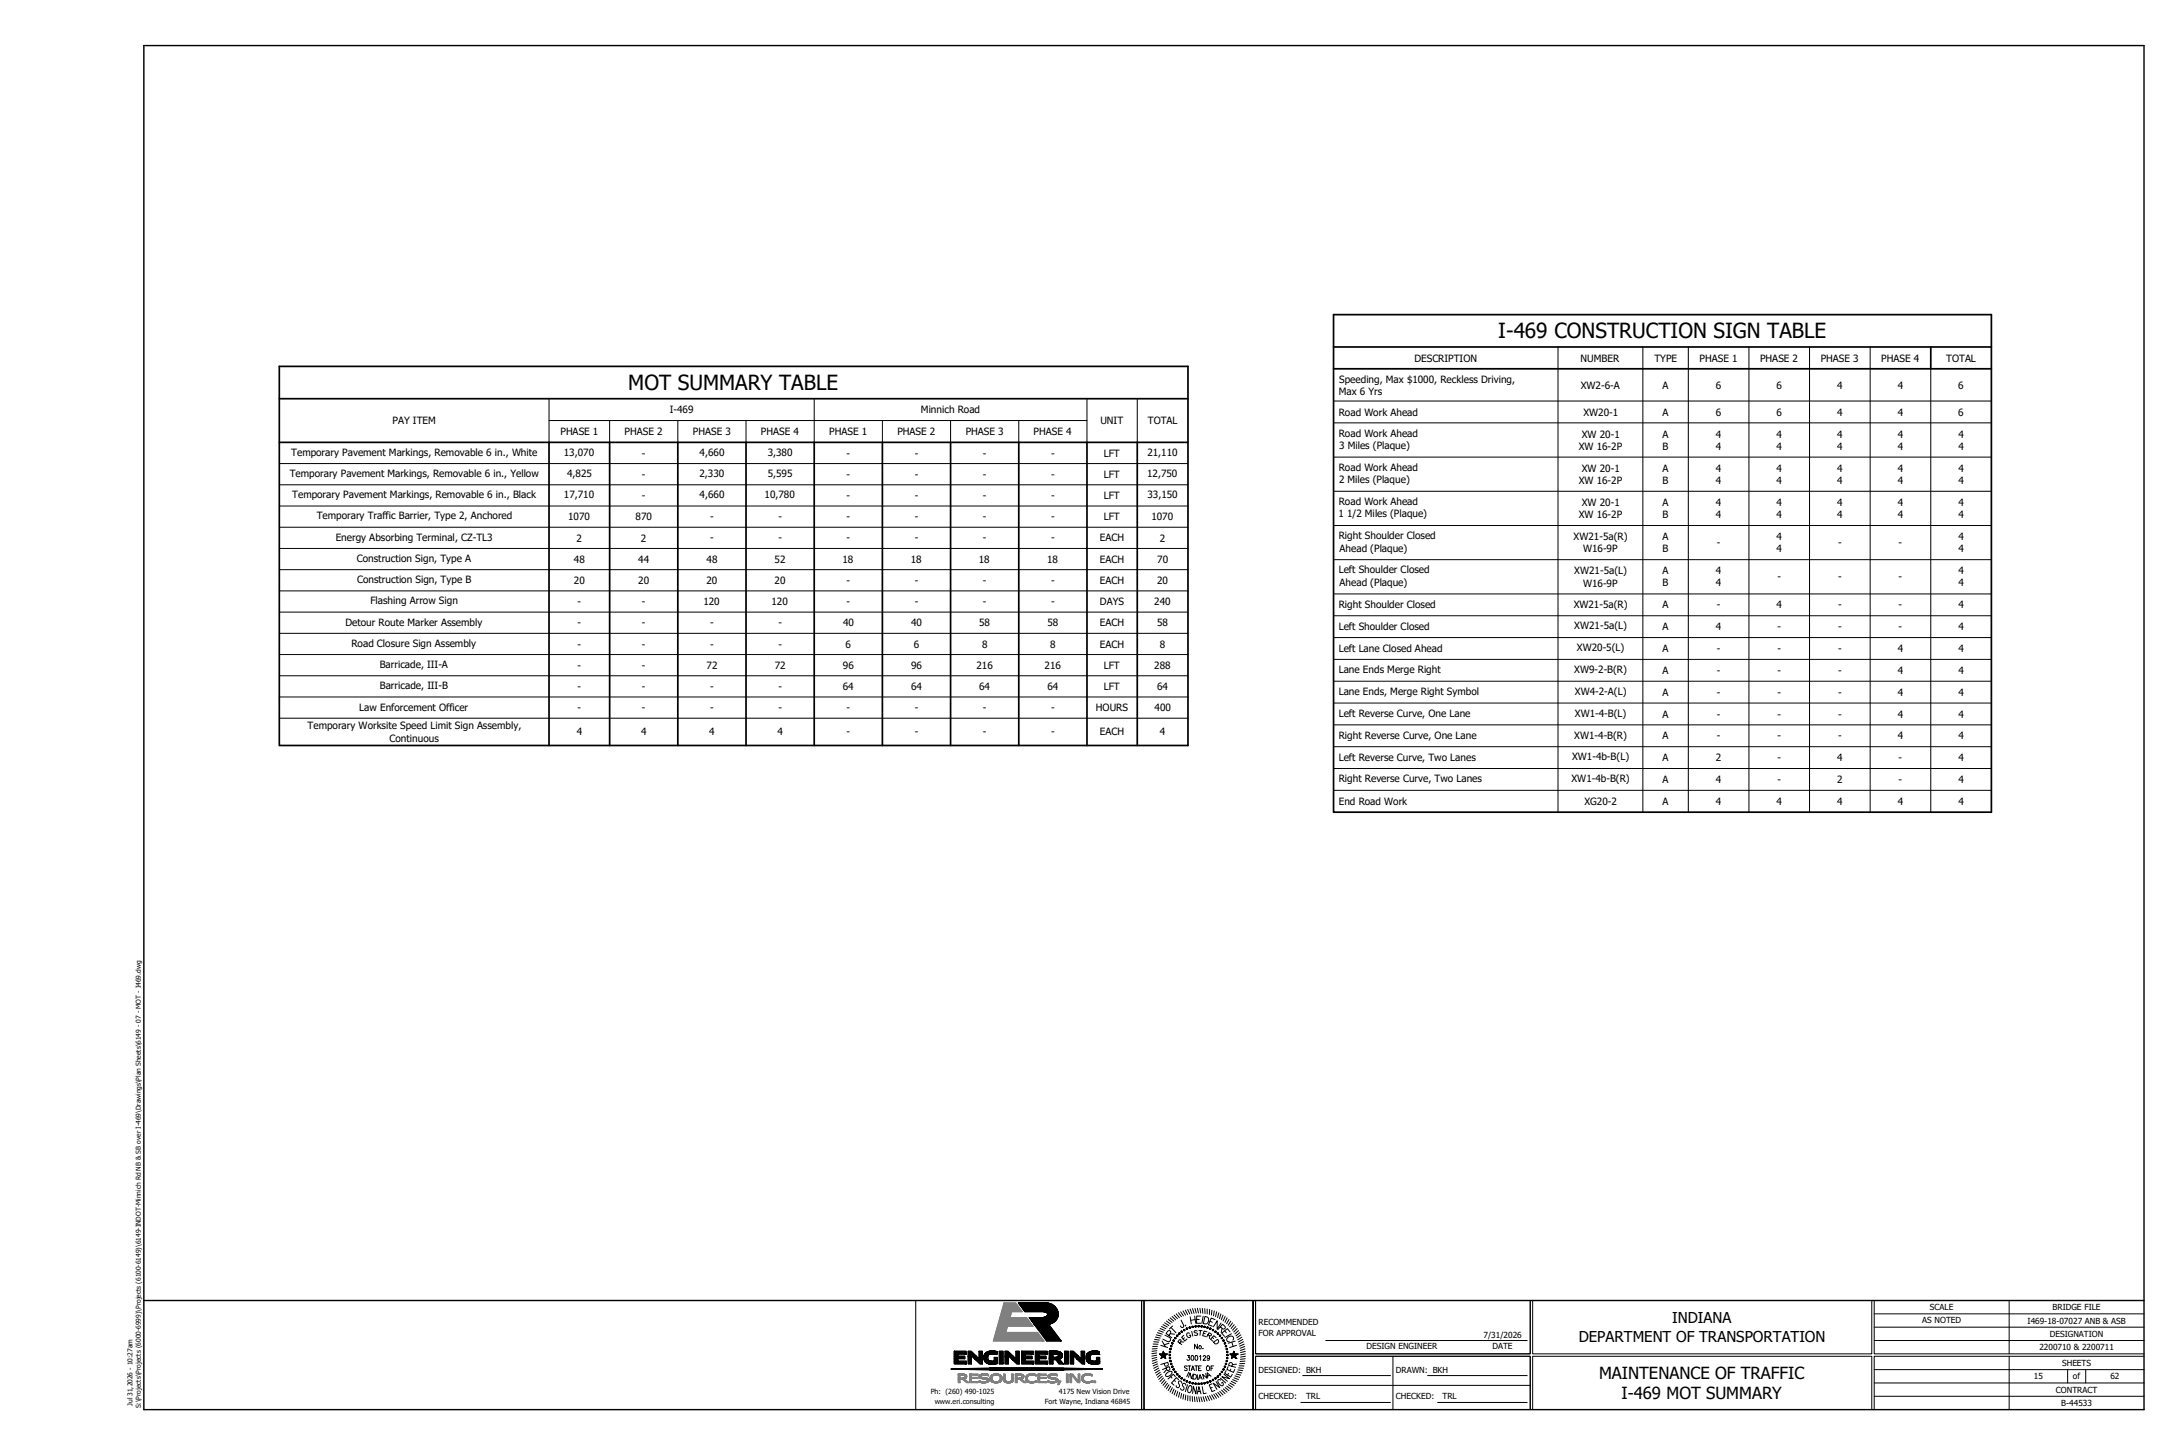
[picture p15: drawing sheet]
<svg xmlns="http://www.w3.org/2000/svg" width="914mm" height="610mm" viewBox="0 0 914 610" stroke-linecap="round" stroke-linejoin="round" font-family="sans-serif">
<defs><g id="words">
<g font-size="8.7">
<text x="627.9" y="141.8">I-469 CONSTRUCTION SIGN TABLE</text>
<text x="263.3" y="163.4">MOT SUMMARY TABLE</text>
</g>
<g font-size="7">
<text x="670.1" y="577.6">MAINTENANCE OF TRAFFIC</text>
<text x="679.6" y="586.2">I-469 MOT SUMMARY</text>
</g>
<g font-size="6.3">
<text x="700.7" y="554.4">INDIANA</text>
<text x="661.6" y="562.1">DEPARTMENT OF TRANSPORTATION</text>
</g>
<g font-size="4.2">
<text x="592.7" y="151.5">DESCRIPTION</text>
<text x="662.4" y="151.5">NUMBER</text>
<text x="693.3" y="151.5">TYPE</text>
<text x="712.3" y="151.5">PHASE 1</text>
<text x="737.6" y="151.5">PHASE 2</text>
<text x="763" y="151.5">PHASE 3</text>
<text x="788.3" y="151.5">PHASE 4</text>
<text x="815.6" y="151.5">TOTAL</text>
<text x="561.2" y="160.3">Speeding, Max $1000, Reckless Driving,</text>
<text x="561" y="165.4">Max 6 Yrs</text>
<text x="662.5" y="162.8">XW2-6-A</text>
<text x="696.7" y="162.8">A</text>
<text x="719" y="162.8">6</text>
<text x="744.4" y="162.8">6</text>
<text x="769.9" y="162.8">4</text>
<text x="795.3" y="162.8">4</text>
<text x="820.6" y="162.8">6</text>
<text x="280.7" y="173.1">I-469</text>
<text x="386" y="173.2">Minnich Road</text>
<text x="164.5" y="177.7">PAY ITEM</text>
<text x="461.1" y="177.7">UNIT</text>
<text x="481" y="177.7">TOTAL</text>
<text x="561" y="174.2">Road Work Ahead</text>
<text x="663.5" y="174.1">XW20-1</text>
<text x="696.7" y="174.1">A</text>
<text x="719" y="174.1">6</text>
<text x="744.4" y="174.1">6</text>
<text x="769.9" y="174.1">4</text>
<text x="795.3" y="174.1">4</text>
<text x="820.6" y="174.1">6</text>
<text x="234.9" y="182.3">PHASE 1</text>
<text x="261.7" y="182.3">PHASE 2</text>
<text x="290.4" y="182.3">PHASE 3</text>
<text x="318.9" y="182.3">PHASE 4</text>
<text x="347.5" y="182.3">PHASE 1</text>
<text x="376" y="182.3">PHASE 2</text>
<text x="404.7" y="182.3">PHASE 3</text>
<text x="433.1" y="182.3">PHASE 4</text>
<text x="561" y="182.9">Road Work Ahead</text>
<text x="662.9" y="183.3">XW 20-1</text>
<text x="696.7" y="183.3">A</text>
<text x="719.1" y="183.3">4</text>
<text x="744.5" y="183.3">4</text>
<text x="769.9" y="183.3">4</text>
<text x="795.3" y="183.3">4</text>
<text x="820.7" y="183.3">4</text>
<text x="122" y="191">Temporary Pavement Markings, Removable 6 in., White</text>
<text x="236.3" y="191">13,070</text>
<text x="269" y="191.3">-</text>
<text x="293.2" y="191">4,660</text>
<text x="321.7" y="191">3,380</text>
<text x="354.8" y="191.3">-</text>
<text x="383.3" y="191.3">-</text>
<text x="411.9" y="191.3">-</text>
<text x="440.5" y="191.3">-</text>
<text x="462.5" y="191.3">LFT</text>
<text x="480.8" y="191">21,110</text>
<text x="561.2" y="188.1">3 Miles (Plaque)</text>
<text x="661.6" y="188.4">XW 16-2P</text>
<text x="696.6" y="188.4">B</text>
<text x="719.1" y="188.4">4</text>
<text x="744.5" y="188.4">4</text>
<text x="769.9" y="188.4">4</text>
<text x="795.3" y="188.4">4</text>
<text x="820.7" y="188.4">4</text>
<text x="561" y="197.2">Road Work Ahead</text>
<text x="662.9" y="197.6">XW 20-1</text>
<text x="696.7" y="197.7">A</text>
<text x="719.1" y="197.7">4</text>
<text x="744.5" y="197.7">4</text>
<text x="769.9" y="197.7">4</text>
<text x="795.3" y="197.7">4</text>
<text x="820.7" y="197.7">4</text>
<text x="121.4" y="199.9">Temporary Pavement Markings, Removable 6 in., Yellow</text>
<text x="237.7" y="199.9">4,825</text>
<text x="269" y="200.2">-</text>
<text x="293.1" y="199.9">2,330</text>
<text x="321.7" y="199.9">5,595</text>
<text x="354.8" y="200.2">-</text>
<text x="383.3" y="200.2">-</text>
<text x="411.9" y="200.2">-</text>
<text x="440.5" y="200.2">-</text>
<text x="462.5" y="200.2">LFT</text>
<text x="480.7" y="199.9">12,750</text>
<text x="561.1" y="202.4">2 Miles (Plaque)</text>
<text x="661.6" y="202.8">XW 16-2P</text>
<text x="696.6" y="202.7">B</text>
<text x="719.1" y="202.7">4</text>
<text x="744.5" y="202.7">4</text>
<text x="769.9" y="202.7">4</text>
<text x="795.3" y="202.7">4</text>
<text x="820.7" y="202.7">4</text>
<text x="122.5" y="208.7">Temporary Pavement Markings, Removable 6 in., Black</text>
<text x="236.3" y="208.7">17,710</text>
<text x="269" y="209.1">-</text>
<text x="293.2" y="208.7">4,660</text>
<text x="320.4" y="208.7">10,780</text>
<text x="354.8" y="209.1">-</text>
<text x="383.3" y="209.1">-</text>
<text x="411.9" y="209.1">-</text>
<text x="440.5" y="209.1">-</text>
<text x="462.5" y="209.1">LFT</text>
<text x="480.9" y="208.7">33,150</text>
<text x="561" y="211.5">Road Work Ahead</text>
<text x="662.9" y="212">XW 20-1</text>
<text x="696.7" y="212">A</text>
<text x="719.1" y="212">4</text>
<text x="744.5" y="212">4</text>
<text x="769.9" y="212">4</text>
<text x="795.3" y="212">4</text>
<text x="820.7" y="212">4</text>
<text x="132.7" y="217.6">Temporary Traffic Barrier, Type 2, Anchored</text>
<text x="238.1" y="218">1070</text>
<text x="266.4" y="218">870</text>
<text x="297.6" y="218">-</text>
<text x="326.2" y="218">-</text>
<text x="354.7" y="218">-</text>
<text x="383.3" y="218">-</text>
<text x="411.9" y="218">-</text>
<text x="440.5" y="218">-</text>
<text x="462.5" y="218">LFT</text>
<text x="482.5" y="218">1070</text>
<text x="560.9" y="216.8">1 1/2 Miles (Plaque)</text>
<text x="661.6" y="217.1">XW 16-2P</text>
<text x="696.6" y="217">B</text>
<text x="719.1" y="217">4</text>
<text x="744.5" y="217">4</text>
<text x="769.9" y="217">4</text>
<text x="795.3" y="217">4</text>
<text x="820.7" y="217">4</text>
<text x="140.7" y="226.5">Energy Absorbing Terminal, CZ-TL3</text>
<text x="241.6" y="226.9">2</text>
<text x="268.6" y="226.9">2</text>
<text x="297.6" y="226.9">-</text>
<text x="326.2" y="226.9">-</text>
<text x="354.7" y="226.9">-</text>
<text x="383.3" y="226.9">-</text>
<text x="411.9" y="226.9">-</text>
<text x="440.5" y="226.9">-</text>
<text x="461" y="226.9">EACH</text>
<text x="486.1" y="226.9">2</text>
<text x="561" y="225.9">Right Shoulder Closed</text>
<text x="659.5" y="226.3">XW21-5a(R)</text>
<text x="696.7" y="226.3">A</text>
<text x="744.5" y="226.3">4</text>
<text x="820.7" y="226.3">4</text>
<text x="561.4" y="231.1">Ahead (Plaque)</text>
<text x="663.4" y="231.4">W16-9P</text>
<text x="696.6" y="231.4">B</text>
<text x="719.5" y="228.9">-</text>
<text x="744.5" y="231.4">4</text>
<text x="770.3" y="228.9">-</text>
<text x="795.7" y="228.9">-</text>
<text x="820.7" y="231.4">4</text>
<text x="149.6" y="235.3">Construction Sign, Type A</text>
<text x="240.5" y="235.8">48</text>
<text x="267.5" y="235.8">44</text>
<text x="296.1" y="235.8">48</text>
<text x="324.6" y="235.8">52</text>
<text x="353" y="235.8">18</text>
<text x="381.6" y="235.8">18</text>
<text x="410.2" y="235.8">18</text>
<text x="438.8" y="235.8">18</text>
<text x="461" y="235.8">EACH</text>
<text x="484.9" y="235.8">70</text>
<text x="149.6" y="244.2">Construction Sign, Type B</text>
<text x="240.5" y="244.6">20</text>
<text x="267.5" y="244.6">20</text>
<text x="296" y="244.6">20</text>
<text x="324.6" y="244.6">20</text>
<text x="354.8" y="244.6">-</text>
<text x="383.3" y="244.6">-</text>
<text x="411.9" y="244.6">-</text>
<text x="440.5" y="244.6">-</text>
<text x="461" y="244.6">EACH</text>
<text x="484.9" y="244.6">20</text>
<text x="561" y="240.2">Left Shoulder Closed</text>
<text x="561.4" y="245.4">Ahead (Plaque)</text>
<text x="659.7" y="240.7">XW21-5a(L)</text>
<text x="663.4" y="245.8">W16-9P</text>
<text x="696.6" y="245.7">B</text>
<text x="696.7" y="240.6">A</text>
<text x="719.1" y="240.6">4</text>
<text x="719.1" y="245.7">4</text>
<text x="744.9" y="243.2">-</text>
<text x="770.3" y="243.2">-</text>
<text x="795.7" y="243.2">-</text>
<text x="820.7" y="240.6">4</text>
<text x="820.7" y="245.7">4</text>
<text x="155.2" y="253.2">Flashing Arrow Sign</text>
<text x="242" y="253.5">-</text>
<text x="269" y="253.5">-</text>
<text x="294.8" y="253.5">120</text>
<text x="323.3" y="253.5">120</text>
<text x="354.7" y="253.5">-</text>
<text x="383.3" y="253.5">-</text>
<text x="411.9" y="253.5">-</text>
<text x="440.5" y="253.5">-</text>
<text x="460.9" y="253.5">DAYS</text>
<text x="483.7" y="253.5">240</text>
<text x="561" y="254.5">Right Shoulder Closed</text>
<text x="659.5" y="254.5">XW21-5a(R)</text>
<text x="696.7" y="254.9">A</text>
<text x="719.4" y="254.9">-</text>
<text x="744.5" y="254.9">4</text>
<text x="770.2" y="254.9">-</text>
<text x="795.7" y="254.9">-</text>
<text x="820.7" y="254.9">4</text>
<text x="144.7" y="262.1">Detour Route Marker Assembly</text>
<text x="242" y="262.4">-</text>
<text x="269" y="262.4">-</text>
<text x="297.6" y="262.4">-</text>
<text x="326.2" y="262.4">-</text>
<text x="353.3" y="262.4">40</text>
<text x="381.9" y="262.4">40</text>
<text x="410.3" y="262.4">58</text>
<text x="438.9" y="262.4">58</text>
<text x="461" y="262.4">EACH</text>
<text x="484.9" y="262.4">58</text>
<text x="659.7" y="263.7">XW21-5a(L)</text>
<text x="561" y="264.1">Left Shoulder Closed</text>
<text x="696.7" y="264.1">A</text>
<text x="719.1" y="264.1">4</text>
<text x="744.8" y="264.1">-</text>
<text x="770.2" y="264.1">-</text>
<text x="795.7" y="264.1">-</text>
<text x="820.7" y="264.1">4</text>
<text x="147.3" y="270.9">Road Closure Sign Assembly</text>
<text x="242" y="271.3">-</text>
<text x="269" y="271.3">-</text>
<text x="297.6" y="271.3">-</text>
<text x="326.2" y="271.3">-</text>
<text x="354.3" y="271.3">6</text>
<text x="382.9" y="271.3">6</text>
<text x="411.5" y="271.3">8</text>
<text x="440.1" y="271.3">8</text>
<text x="461" y="271.3">EACH</text>
<text x="486.1" y="271.3">8</text>
<text x="561" y="273.3">Left Lane Closed Ahead</text>
<text x="660.8" y="272.8">XW20-5(L)</text>
<text x="696.7" y="273.2">A</text>
<text x="719.4" y="273.2">-</text>
<text x="744.8" y="273.2">-</text>
<text x="770.2" y="273.2">-</text>
<text x="795.3" y="273.2">4</text>
<text x="820.7" y="273.2">4</text>
<text x="159.1" y="279.9">Barricade, III-A</text>
<text x="242" y="280.2">-</text>
<text x="269" y="280.2">-</text>
<text x="296.1" y="280.2">72</text>
<text x="324.7" y="280.2">72</text>
<text x="353.2" y="280.2">96</text>
<text x="381.8" y="280.2">96</text>
<text x="409.2" y="280.2">216</text>
<text x="437.8" y="280.2">216</text>
<text x="462.5" y="280.2">LFT</text>
<text x="483.7" y="280.2">288</text>
<text x="561" y="282">Lane Ends Merge Right</text>
<text x="659.7" y="282">XW9-2-B(R)</text>
<text x="696.7" y="282.4">A</text>
<text x="719.4" y="282.4">-</text>
<text x="744.8" y="282.4">-</text>
<text x="770.2" y="282.4">-</text>
<text x="795.3" y="282.4">4</text>
<text x="820.7" y="282.4">4</text>
<text x="159.2" y="288.8">Barricade, III-B</text>
<text x="242" y="289.1">-</text>
<text x="269" y="289.1">-</text>
<text x="297.6" y="289.1">-</text>
<text x="326.2" y="289.1">-</text>
<text x="353.2" y="289.1">64</text>
<text x="381.8" y="289.1">64</text>
<text x="410.3" y="289.1">64</text>
<text x="438.9" y="289.1">64</text>
<text x="462.5" y="289.1">LFT</text>
<text x="484.9" y="289.1">64</text>
<text x="561" y="291.1">Lane Ends, Merge Right Symbol</text>
<text x="660" y="291.1">XW4-2-A(L)</text>
<text x="696.7" y="291.5">A</text>
<text x="719.4" y="291.5">-</text>
<text x="744.8" y="291.5">-</text>
<text x="770.2" y="291.5">-</text>
<text x="795.3" y="291.5">4</text>
<text x="820.7" y="291.5">4</text>
<text x="150.6" y="298">Law Enforcement Officer</text>
<text x="242" y="298">-</text>
<text x="269" y="298">-</text>
<text x="297.6" y="298">-</text>
<text x="326.2" y="298">-</text>
<text x="354.7" y="298">-</text>
<text x="383.3" y="298">-</text>
<text x="411.9" y="298">-</text>
<text x="440.5" y="298">-</text>
<text x="459.2" y="298">HOURS</text>
<text x="483.8" y="298">400</text>
<text x="128.9" y="305.6">Temporary Worksite Speed Limit Sign Assembly,</text>
<text x="561" y="300.4">Left Reverse Curve, One Lane</text>
<text x="660" y="300.3">XW1-4-B(L)</text>
<text x="696.7" y="300.7">A</text>
<text x="719.4" y="300.7">-</text>
<text x="744.8" y="300.7">-</text>
<text x="770.2" y="300.7">-</text>
<text x="795.3" y="300.7">4</text>
<text x="820.7" y="300.7">4</text>
<text x="163.2" y="310.7">Continuous</text>
<text x="241.7" y="308.1">4</text>
<text x="268.6" y="308.1">4</text>
<text x="297.2" y="308.1">4</text>
<text x="325.8" y="308.1">4</text>
<text x="354.7" y="308.1">-</text>
<text x="383.3" y="308.1">-</text>
<text x="411.9" y="308.1">-</text>
<text x="440.5" y="308.1">-</text>
<text x="461" y="308.1">EACH</text>
<text x="486.1" y="308.1">4</text>
<text x="561" y="309.4">Right Reverse Curve, One Lane</text>
<text x="659.7" y="309.5">XW1-4-B(R)</text>
<text x="696.7" y="309.8">A</text>
<text x="719.4" y="309.8">-</text>
<text x="744.8" y="309.8">-</text>
<text x="770.2" y="309.8">-</text>
<text x="795.3" y="309.8">4</text>
<text x="820.7" y="309.8">4</text>
<text x="561" y="318.6">Left Reverse Curve, Two Lanes</text>
<text x="658.8" y="318.6">XW1-4b-B(L)</text>
<text x="696.7" y="318.9">A</text>
<text x="719" y="319">2</text>
<text x="744.9" y="318.9">-</text>
<text x="769.9" y="318.9">4</text>
<text x="795.7" y="318.9">-</text>
<text x="820.7" y="318.9">4</text>
<text x="561" y="327.7">Right Reverse Curve, Two Lanes</text>
<text x="658.6" y="327.7">XW1-4b-B(R)</text>
<text x="696.7" y="328.1">A</text>
<text x="719.1" y="328.1">4</text>
<text x="744.8" y="328.1">-</text>
<text x="769.8" y="328.1">2</text>
<text x="795.7" y="328.1">-</text>
<text x="820.7" y="328.1">4</text>
<text x="561" y="337.3">End Road Work</text>
<text x="664" y="337.2">XG20-2</text>
<text x="696.7" y="337.2">A</text>
<text x="719.1" y="337.2">4</text>
<text x="744.5" y="337.2">4</text>
<text x="769.9" y="337.2">4</text>
<text x="795.3" y="337.2">4</text>
<text x="820.7" y="337.2">4</text>
</g>
<g font-size="3.5">
<text x="808.8" y="549">SCALE</text>
<text x="860.2" y="548.9">BRIDGE FILE</text>
<text x="527.4" y="555">RECOMMENDED</text>
<text x="805.6" y="554.5">AS NOTED</text>
<text x="849.7" y="554.5">I469-18-07027 ANB &amp; ASB</text>
<text x="527.4" y="560">FOR APPROVAL</text>
<text x="621.7" y="560.5">7/31/2026</text>
<text x="859" y="560.1">DESIGNATION</text>
<text x="572.7" y="565.4">DESIGN ENGINEER</text>
<text x="625.5" y="565.4">DATE</text>
<text x="854.6" y="565.7">2200710 &amp; 2200711</text>
<text x="527.4" y="575.1">DESIGNED: BKH</text>
<text x="585" y="575.1">DRAWN: BKH</text>
<text x="864.1" y="572.3">SHEETS</text>
<text x="852.3" y="577.9">15</text>
<text x="868.7" y="577.9">of</text>
<text x="884.4" y="577.9">62</text>
<text x="527.4" y="586.3">CHECKED:</text>
<text x="547.3" y="586.3">TRL</text>
<text x="585" y="586.3">CHECKED:</text>
<text x="604.6" y="586.3">TRL</text>
<text x="861.6" y="583.5">CONTRACT</text>
<text x="863.8" y="589.1">B-44533</text>
</g>
<g font-size="3">
<text x="390" y="584.1">Ph: (260) 490-1025</text>
<text x="443.8" y="584.1">4175 New Vision Drive</text>
<text x="391.7" y="588.1">www.eri.consulting</text>
<text x="437.9" y="588.1">Fort Wayne, Indiana 46845</text>
</g>
<g font-size="2.8">
<text x="55.5" y="589" transform="rotate(-90 55.5 589)">Jul 31,2026 - 10:27am</text>
<text x="59" y="590" transform="rotate(-90 59 590)">S:\Projects\Projects (6000-6999)\Projects (6100-6149)\6149-INDOT-Minnich Rd NB &amp; SB over I-469\Drawings\Plan Sheets\6149 - 07 - MOT - I469.dwg</text>
</g>
</g></defs>
<g fill="none" stroke="#000" stroke-width=".42">
<path d="M484.6 559.3l2 .5M485.1 558.3l1.9 .7M485.6 557.4l1.9 .8M486.2 556.6l1.8 .8M486.7 555.8l1.9 .9M487.4 555l1.8 1M488.1 554.2l1.7 1.1M488.2 559.4l1.9 1 .4 1.1-.8 .6-2.4-1M488.8 553.5l1.7 1.2M489.6 552.8l1.6 1.3M489.8 559.6l.8-1.4-.1-.5-.6-.3-1.2 1.3 2.4 1.8M490.3 558.8l1.9 .2"/>
<path d="M490.3 552.2l1.6 1.3M490.7 556.2l2.1 2.2M491.2 551.6l1.5 1.4M491.4 555.5l-1.3 1.3M492 551l1.4 1.5M492.9 550.5l1.3 1.6M493 559.6h.3l-.2 .3zM493.1 559.4l.2-.1v.3zM493.1 559.4l.2 .2h-.3zM493.1 559.9l.2-.3 .1 .3zM493.3 559.6h.3v.3zM493.3 559.3l.2 .1-.2 .2z"/>
<path d="M493.3 559.6l.3 .3zM493.5 559.4l.1 .2h-.3zM493.9 550l1.2 1.6M493.9 558.7l.3 .1-.2 .2zM494 559l.2-.2zM494 558.5l.2-.1v.4zM494 558.5l.2 .3-.3-.1zM494.2 558.8h.3l-.1 .2zM494.2 558.8v.3zM494.2 558.4l.3 .1-.3 .3zM494.5 558.5v.3h-.3zM494.8 549.6l1.1 1.7"/>
<path d="M494.9 557.9l.3 .1zM495 553.1l1.1 2.5-.2 .4-.6 .2-.6-.7M495 558.1l.2-.1v.2zM495 557.7h.3l-.1 .3zM495 557.7l.2 .3-.3-.1zM495.2 558h.3l-.1 .2zM495.2 558l.3-.2zM495.2 558l.2 .2zM495.3 557.7l.2 .1-.3 .2zM495.8 549.2l1 1.8M496 557.2l.3 .1zM496 557.4l.3-.1-.1 .3z"/>
<path d="M496.1 557h.3l-.1 .3zM496.1 557l.2 .3-.3-.1zM496.1 559.4l-.9 .9 1.3 1.5 .9-.8M496.3 557.3l.3 .1zM496.3 557.3l.2-.2 .1 .3zM496.3 557.3l-.1 .3zM496.4 557l-.1 .3zM496.7 555.2l.1 .3zM496.7 548.9l1 1.8M497.1 556.6l.3 .1zM497.1 556.8l.3-.1-.1 .3zM497.2 556.4h.3l-.1 .3z"/>
<path d="M497.2 556.4l.2 .3-.3-.1zM497.4 556.7l.3 .1-.2 .2zM497.4 556.7l.3-.1v.2zM497.4 556.7l.1 .3zM497.5 556.4l.2 .2-.3 .1zM497.7 548.6l.9 1.9M498.3 556.3h.3zM498.3 556.1l.3 .2h-.3zM498.5 555.9l.2 .1-.1 .3zM498.5 555.9l.1 .4zM498.5 558.6a.74 .74 0 0 0-1 0 .74 .74 0 0 0-.2 1 .84 .84 0 0 0 .8 .8 .84 .84 0 0 0 .9-.6l-.1-.5-.5 .2M498.6 556.3l.3 .1-.3 .2z"/>
<path d="M498.6 556.3l.3-.2v.3zM498.6 556.3v.3zM498.7 556l-.1 .3zM498.7 548.4l.8 1.9M498.8 551.7l.4 3M499.4 557.8l.5 2M499.5 556l.3-.1-.2 .3zM499.5 555.8l.3 .1zM499.7 555.6l.3 .1-.2 .2zM499.7 548.3l.7 1.9M499.8 555.9l.1 .3zM499.8 555.9l.3-.1-.1 .3z"/>
<path d="M499.8 555.9l.1 .3h-.3zM500 555.7l-.2 .2zM500.6 551.4l.5 3M500.7 555.8l.3-.1-.2 .3zM500.8 548.2l.5 2M500.8 555.5l.2-.1v.3zM500.8 555.5l.2 .2-.3 .1zM500.8 552.9l-1.8 .3M501 555.4l.2 .1-.2 .2zM501 555.7l.3 .2-.2 .1zM501 555.7h.4l-.1 .2zM501 555.7l.1 .3z"/>
<path d="M501.2 555.5l.2 .2h-.4zM501.4 552.8h1.1M501.7 557.7l-.9-.2-.4 .4 .2 .4 1.1 .4 .2 .4-.5 .4-.9-.2M501.8 548.1l.4 2M502 555.7h.3l-.2 .2zM502.1 555.4l.2 .3h-.3zM502.1 555.9l.2-.2v.3zM502.1 555.4l.2-.1v.4zM502.3 555.3l.2 .1-.2 .3zM502.3 555.7l.2 .2-.2 .1zM502.3 555.7h.3l-.1 .2zM502.4 557.4l1.4 .1"/>
<path d="M502.5 555.4l.1 .3h-.3zM502.8 548.1l.4 2M503.1 557.4l-.2 2M503.2 551.4h-1.7l-.1 3h1.8M503.3 555.7h.3l-.3 .2zM503.3 555.9l.3-.2-.1 .3zM503.3 555.5l.3-.1v.3zM503.3 555.5l.3 .2zM503.6 555.7l.2-.2 .1 .3zM503.6 555.7l.2 .3h-.3zM503.6 555.7l.2 .3zM503.6 555.4l.2 .1-.2 .2z"/>
<path d="M503.9 548.2l.2 2M504.2 551.5l-.5 2.9M504.3 558.6l.8 .2M504.5 555.8l.3 .1-.3 .2zM504.5 556.1l.3-.2-.1 .3zM504.6 555.7l.2 .2zM504.6 555.7l.3-.1-.1 .3zM504.8 555.9l.3-.1zM504.8 555.9l.2 .3h-.3zM504.8 555.9l.3 .1-.1 .2zM504.9 555.6l.2 .2-.3 .1zM504.9 548.3l.1 2"/>
<path d="M505 551.6a1.58 1.58 0 0 1 1.5 1.4 1.58 1.58 0 0 1-1.3 1.7l-.9-.2zM505.7 556.1l.2-.1 .1 .3zM505.7 556.1l.3 .2-.2 .1zM505.8 556.4l.2-.1-.1 .3zM505.8 558l-1.2-.3-.6 1.9 1.2 .3M505.9 556l.2-.1-.1 .4zM505.9 548.4v2.1M506 556.3l.3-.2v.2zM506 556.3l.2 .2-.3 .1zM506 556.3h.3zM506.1 555.9l.2 .2-.3 .2zM506.2 559.2l1 .5 .5-.3-.3-.6-.8-.4-.9 1.8"/>
<path d="M506.8 559.5l.1 1.3M506.9 548.6l-.1 2.1M506.9 556.6l.2-.2 .1 .3zM506.9 556.6l.3 .1-.3 .1zM506.9 556.8l.3-.1-.1 .3zM507 553.6l1 .4M507.1 556.4h.2l-.1 .3zM507.2 556.7l.3 .1zM507.2 556.7l.1 .3h-.2zM507.2 556.7l.3 .1-.2 .2zM507.3 556.4l.2 .2-.3 .1zM507.9 548.9l-.2 2.1"/>
<path d="M508 557.1l.3-.1v.3zM508 557.1l.3 .2-.3 .1zM508 557.4l.3-.1zM508.3 557v.3zM508.3 557.3l.3-.1zM508.3 557.3l.1 .3-.2-.1zM508.3 557.3l.1 .3zM508.5 557l.1 .2-.3 .1zM508.8 549.2l-.2 2.1M509.1 558h.3l-.2 .2zM509.1 557.8l.3-.1v.3zM509.1 557.8l.3 .2h-.3z"/>
<path d="M509.2 552.9l-1.6-.7-1.2 2.8 1.6 .7M509.4 557.7v.3zM509.4 558l.3 .1zM509.4 558v.2h-.2zM509.4 558l.3 .1-.3 .1zM509.6 557.7l.1 .2-.3 .1zM509.8 549.6l-.4 2M510.1 558.8h.3l-.2 .2zM510.1 558.5l.3-.1v.4zM510.1 558.5l.3 .3zM510.4 558.8v.3l-.2-.1zM510.4 558.8l.2 .2-.2 .1z"/>
<path d="M510.4 558.8l.3-.1-.1 .3zM510.4 558.4l.2 .1-.2 .3zM510.6 558.5l-.2 .3zM510.8 550l-.6 2M511 559.6h.3l-.3 .3zM511 559.9l.3-.3v.3zM511 559.4l.3-.1v.3zM511 559.4l.3 .2zM511.3 559.6h.3l-.1 .3zM511.3 559.6l.2-.2zM511.3 559.3l.2 .1-.2 .2zM511.3 559.6l.2 .3h-.2z"/>
<path d="M511.4 555.9l1.3 1 .8-.7-1.1-1.4-2 2.3M511.6 550.5l-.6 1.9M511.7 554.3l-1.6 2.6v-3.6l-1.6 2.6M512.1 556.5l-.3 1.8M512.5 551l-.7 1.9M513.2 557.6l.7 .8M513.4 551.6l-.8 1.9M514.2 552.2l-.9 1.8M515 552.8l-1 1.8M515.5 558l-1.2-1.4-2.3 1.9 1.1 1.4M515.8 553.5l-1.1 1.7M516 558.8l-2.6 1.5"/>
<path d="M516.5 554.2l-1.2 1.7M517.2 555l-1.3 1.6M517.9 555.8l-1.4 1.5M518.5 556.6l-1.5 1.5M519 557.5l-1.5 1.4M519.5 558.4l-1.6 1.3M520 559.3l-1.7 1.2M526.2 544.9v22.3h115.1v-22.3M398.7 573.6h63.1zM398.7 573.5h63.1zM398.7 573.5l63.1 .1zM398.7 573.6l63 .1z"/>
<path d="M398.7 573.7h63zM398.7 573.5h63zM398.7 573.7h62.9zM398.8 573.4h62.8zM398.8 573.4l62.9 .1zM398.8 573.7h62.8zM398.9 573.4h62.7zM398.9 573.7h62.7zM398.9 573.7h62.6zM399 573.4l15.6-.2 46.9 .2zM399 573.4h62.6zM399 573.7h62.5l-15.6 .2z"/>
<path d="M399 573.7l46.9 .2zM399.9 566.1h5v1.3zM399.9 566.1l5 1.3h-5zM399.9 567.4h1.5v.8zM399.9 567.4l1.5 .8h-1.5zM399.9 569.3h1.5v1zM399.9 569.3l1.5 1h-1.5zM399.9 568.2h4.4v1.1zM399.9 568.2l4.4 1.1h-4.4zM399.9 570.3h5.1v1.2zM399.9 570.3l5.1 1.2h-5.1zM405.7 566.1h1.3l2 2z"/>
<path d="M405.7 566.1l3.3 2h-3.3zM405.7 568.1h1.4v3.4zM405.7 568.1l1.4 3.4h-1.4zM407.1 568.1h1.9l1.3 1.2zM407.1 568.1l3.2 1.2h-2zM408.3 569.3h2zM408.4 569.3h3.3v2.2zM408.4 569.3l3.3 2.2h-1zM410.3 566.1h1.4v3.2zM410.3 566.1l1.4 3.2h-1.4zM410.3 569.3h1.4zM412.3 568.4h1.6v.3z"/>
<path d="M412.3 568.4l1.6 .3h-1.6zM412.3 568.7h1.6v.3zM412.3 568.7l1.6 .3h-1.6zM412.3 569h1.6v.2zM412.3 569l1.6 .2zM412.3 568.2h1.7l-.1 .2zM412.3 568.2l1.6 .2h-1.6zM412.3 569.4l1.8 .2zM412.3 569.2l1.7 .2zM412.3 569.2l1.7 .2h-1.7zM412.4 569.6h1.7zM412.4 569.6l1.8 .2z"/>
<path d="M412.4 568h1.6zM412.4 568h1.7zM412.4 568l1.6 .2zM412.4 567.9h1.7zM412.4 567.9l1.7 .1zM412.5 567.7h1.7zM412.5 567.7h1.8zM412.5 567.7l1.6 .2zM412.5 569.8l1.8 .2zM412.5 570l1.9 .1zM412.5 567.6h1.9zM412.5 567.6l1.8 .1z"/>
<path d="M412.5 570.1h1.9zM412.5 570.1l2.1 .1zM412.6 570.2h2.2zM412.6 567.5h1.9zM412.6 567.5l1.8 .1zM412.6 567.4h2.3zM412.6 570.3l2.8 .1zM412.6 567.4h2.1zM412.6 570.2l2.4 .1zM412.6 567.4l1.9 .1zM412.7 570.4h3.1zM412.7 567.3h2.7z"/>
<path d="M412.7 567.3h3.2zM412.7 570.4l5.3 .1zM412.8 570.5h5.2v.3zM412.8 570.5l5.2 .3h-5zM412.8 567.1h5v.2zM412.8 567.1l5 .2h-5.1zM413 570.8h5v.2zM413 570.8l5 .2h-4.6zM413.1 566.8h4.7v.3zM413.1 566.8l4.7 .3h-5zM413.1 566.8l.3-.2 4.4 .2zM413.4 571h4.6v.2z"/>
<path d="M413.4 571l4.6 .2zM413.4 566.6l.4-.3 4.1 .3zM413.4 566.6h4.5l-.1 .2zM413.7 571.2l4.3 .1zM413.8 566.3h4.1zM413.8 566.3h4.1v.3zM413.9 571.3h4.1zM413.9 571.3l3.5 .1zM414 566.3h3.9zM414.3 566.2l3.6 .1zM414.3 566.2h3.2zM414.3 571.4h3.1z"/>
<path d="M414.3 571.4l2.9 .1zM414.5 571.5h2.7zM414.5 571.5h2.1zM414.6 573.2l46.9 .2zM414.6 573.9h31.3zM414.6 573.2h31.3zM414.6 573.2h31.3M414.7 566.1h2.4zM414.7 566.1l2.8 .1zM414.9 566.1h2.2zM414.9 566.1h1.9zM415 571.5h1.6z"/>
<path d="M415 571.5l1.4 .1zM415.4 566l1.4 .1zM415.4 566h.9zM415.5 571.6h.9zM415.8 570.4h2.2zM415.9 567.3h1.9zM416.1 567.3h1.7zM416.1 567.3l1.6 .1zM416.1 570.4h1.9zM416.3 570.3h1.7zM416.3 570.3l1.7 .1zM416.6 568.7h1.4v1.5z"/>
<path d="M416.6 568.7l1.4 1.5h-1.4zM416.6 570.2l1.4 .1zM416.9 567.4l.8 .1zM417.7 567.5h.1M418.8 566.1h1.6v5.4zM418.8 566.1l1.6 5.4h-1.6zM421.2 568.1h1.4v3.4zM421.2 568.1l1.4 3.4h-1.4zM421.2 566.1h1.2l2.1 2zM421.2 566.1l3.3 2h-3.3zM422.6 568.1h1.9l1.2 1.2zM422.6 568.1l3.1 1.2h-1.9z"/>
<path d="M423.8 569.3h1.9zM423.8 569.3h3.3v2.2zM423.8 569.3l3.3 2.2h-1zM425.7 566.1h1.4v3.2zM425.7 566.1l1.4 3.2h-1.4zM425.7 569.3h1.4zM428.1 570.3h5.1v1.2zM428.1 570.3l5.1 1.2h-5.1zM428.1 567.4h1.5v.8zM428.1 567.4l1.5 .8h-1.5zM428.1 569.3h1.5v1zM428.1 569.3l1.5 1h-1.5z"/>
<path d="M428.1 568.2h4.4v1.1zM428.1 568.2l4.4 1.1h-4.4zM428.1 566.1h5v1.3zM428.1 566.1l5 1.3h-5zM433.9 570.3h5.1v1.2zM433.9 570.3l5.1 1.2h-5.1zM433.9 566.1h5v1.3zM433.9 566.1l5 1.3h-5zM433.9 567.4h1.5v.8zM433.9 567.4l1.5 .8h-1.5zM433.9 569.3h1.5v1zM433.9 569.3l1.5 1h-1.5z"/>
<path d="M433.9 568.2h4.5v1.1zM433.9 568.2l4.5 1.1h-4.5zM439.7 566.5l4.9 .1zM439.7 569.3h4.6zM439.7 569.3h4.4zM439.7 567l5.3 .2zM439.7 567l5.3 .2h-5.3zM439.7 568.7h5.2zM439.7 568.7l5.1 .1zM439.7 568.8h5.1zM439.7 568.8l5 .2zM439.7 566.8l5.2 .2z"/>
<path d="M439.7 569h5zM439.7 569l4.8 .2zM439.7 566.2l4.2 .1zM439.7 566.6l5.1 .2zM439.7 569.2h4.8zM439.7 569.2l4.6 .1zM439.7 567.3h1.6v1.4zM439.7 567.3l1.6 1.4h-1.6zM439.7 569.7h1.6v1.8zM439.7 569.7l1.6 1.8h-1.6zM439.7 566.1l3.4 .1zM439.7 566.2h3.9z"/>
<path d="M439.7 569.3l4.2 .1zM439.7 566.3l4.6 .2zM439.7 567.2l5.4 .1zM439.7 569.4h4.2l.3 .3zM439.7 569.4l4.5 .3h-4.5zM441.3 566.1h.9zM442.5 569.7h1.7l1.5 1.8zM442.5 569.7l3.2 1.8h-1.9zM442.6 567.3h2.5zM442.6 568.7h2.3zM442.8 567.3l2.3 .1zM442.9 568.7h2z"/>
<path d="M442.9 568.7h2M443 568.6h2zM443.1 567.4h2zM443.1 568.6h1.9zM443.2 567.4h1.9zM443.2 568.5h1.8zM443.3 567.4l1.8 .1zM443.3 568.5h1.8zM443.4 567.5h1.7zM443.4 568.4h1.7zM443.4 568.4l1.7 .1zM443.4 567.5l1.7 .1z"/>
<path d="M443.4 567.6h1.7zM443.4 568.3l1.7 .1zM443.5 567.6l1.6 .2zM443.5 568.2h1.6zM443.5 568.2l1.6 .1zM443.5 567.9h1.7zM443.5 567.9l1.6 .1zM443.5 567.8l1.7 .1zM443.5 568l1.6 .1zM443.5 568.1l1.6 .1zM446.1 566.1h1.6v5.4zM446.1 566.1l1.6 5.4h-1.6z"/>
<path d="M448.5 568.1h1.4zM448.5 568.1h1.4v3.4zM448.5 568.1l1.4 3.4h-1.4zM448.5 566.1h1.3l2.1 2zM448.5 566.1l3.4 2h-3.4zM449.9 568.1h2zM450 568.1h1.9l1.2 1.2zM450 568.1l3.1 1.2h-1.9zM451.2 569.3h1.9zM451.2 569.3h3.3v2.2zM451.2 569.3l3.3 2.2h-1zM453.1 566.1h1.4v3.2z"/>
<path d="M453.1 566.1l1.4 3.2h-1.4zM453.1 569.3h1.4zM455.1 569l1.7 .2zM455.2 568.4h1.6v.3zM455.2 568.4l1.6 .3h-1.6zM455.2 569.2l1.7 .2zM455.2 568.7h1.6v.3zM455.2 568.7l1.6 .3h-1.7zM455.2 568h1.7zM455.2 568l1.7 .2zM455.2 568.2h1.7l-.1 .2zM455.2 568.2l1.6 .2h-1.6z"/>
<path d="M455.2 569.4l1.7 .2zM455.3 569.6h1.6zM455.3 569.6l1.7 .2zM455.3 567.9h1.7zM455.3 567.9l1.6 .1zM455.3 569.8l1.9 .2zM455.3 567.7h1.8zM455.3 567.7l1.7 .2zM455.4 570.1h1.9zM455.4 567.6h1.8zM455.4 567.6l1.7 .1zM455.4 570l1.9 .1z"/>
<path d="M455.4 570.1l2.1 .1zM455.4 567.5h2zM455.4 567.5l1.8 .1zM455.5 567.4h2.1zM455.5 567.4l1.9 .1zM455.5 570.2h2.1zM455.5 567.4h2.3zM455.5 570.2l2.3 .1zM455.5 570.3l2.8 .1zM455.5 567.3h2.8zM455.5 567.3h3.3zM455.5 567.3l2.3 .1z"/>
<path d="M455.5 570.4l5.3 .1zM455.5 570.4h3.2zM455.6 570.5h5.2v.3zM455.6 570.5l5.2 .3h-4.9zM455.7 567.1h5l-.1 .2zM455.7 567.1l4.9 .2h-5.1zM455.9 570.8h4.9v.2zM455.9 570.8l4.9 .2h-4.6zM456 566.8l.3-.2 4.4 .2zM456 566.8h4.7v.3zM456 566.8l4.7 .3h-5zM456.2 571h4.6v.2z"/>
<path d="M456.2 571l4.6 .2zM456.3 566.6l.4-.3 4 .3zM456.3 566.6h4.4v.2zM456.6 571.2l4.2 .1zM456.7 566.3h4.1zM456.7 566.3h4.1l-.1 .3zM456.8 571.3h4zM456.8 571.3l3.4 .1zM456.9 566.3h3.9zM457.2 566.2l3.6 .1zM457.2 566.2h3.2zM457.2 571.4h3z"/>
<path d="M457.2 571.4l2.8 .1zM457.4 571.5h2.6zM457.4 571.5h2.1zM457.6 566.1h2.4zM457.6 566.1l2.8 .1zM457.7 566.1h2zM457.7 566.1h2.3zM457.8 571.5l1.4 .1zM457.8 571.5h1.7zM458.3 566l1.4 .1zM458.3 566h.8zM458.4 571.6h.8z"/>
<path d="M458.7 570.4h2.1zM458.8 567.3h1.8zM459 567.3l1.6 .1zM459 570.4h1.8zM459.1 570.3h1.7zM459.1 570.3l1.7 .1zM459.5 568.7h1.3v1.5zM459.5 568.7l1.3 1.5h-1.3zM459.5 570.2l1.3 .1zM459.7 567.4h.9zM459.7 567.4l.9 .1zM460.6 567.5h.1"/>
<path d="M483.2 563.1l2.1 .1M483.5 562.1l2.1 .2M483.8 561.2l2.1 .3M484.2 560.2l2 .4M484.7 568.7l-1.9 .6M484.7 567.8l-2 .4M484.7 566.8l-2 .4M484.8 569.6l-1.9 .7M484.8 565.9l-2 .3M484.9 570.5l-1.9 .8M484.9 565l-2 .1M485.1 564.1h-2.1"/>
<path d="M485.1 571.4l-1.9 .9M485.3 572.3l-1.8 1M485.6 573.2l-1.8 1.1M485.9 574.1l-1.7 1.1M486 567.3v.1M486.1 567.5l.5-.2-.3 .3M486.2 567.3l-.2 .1M486.2 574.9l-1.6 1.3M486.5 563.7l2.8 .9M486.6 569l1.7-1.7-1.7 1.8M486.6 575.7l-1.5 1.3M486.7 567.3l-.3 .3 .3-.3"/>
<path d="M486.8 567.9l1-.9-1 1M486.9 568l.9-.9-.9 1.1M486.9 567.3l-.4 .4M486.9 568l-.4 1.2M487 561.8l1.4 2.5M487.1 567.3l-.5 .5M487.1 576.6l-1.5 1.3M487.3 566.7l.3-.2-.3 .3M487.5 566.2v.1M487.5 566.1l-.4 1.2h-1.2l1 .7M487.5 568.5l1.2-1.2-1.1 1.2M487.5 568.5l1 .7"/>
<path d="M487.5 568.5l-1 .7M487.5 566.1l.4 1.2M487.6 577.3l-1.5 1.5M487.6 566.3l-.2 .3M487.6 566.3l-.2 .2M487.7 566.5l-.4 .5M487.7 566.8l-1 1M487.7 566.7l-.5 .5M487.8 566.8l-1.1 1.1M487.8 571.2l.5 1.1 1.2-.3-.1-1.2-2.9 .9M487.9 567.3l-1.1 1.1M487.9 567.2l-1.1 1.1"/>
<path d="M487.9 567.3h1.3M488 567.3l-1.3 1.2M488.1 567.3l-1.4 1.4M488.1 578.1l-1.4 1.5M488.2 568.2l-.5 .4M488.2 568.3l-.4 .4M488.2 568.4l-.3 .4M488.3 568.5l-.3 .3M488.3 568.6l-.3 .2M488.4 568.6l-.3 .3M488.4 568.7l-.2 .3M488.4 568.8v.2"/>
<path d="M488.4 567.3l-1.9 1.9M488.5 569l-.1 .1M488.5 569.2h.1M488.5 567.3l-1.7 1.7M488.6 573.2l.6 1 1.1-.5-.4-1.1-2.7 1.2M488.6 567.3l-1.4 1.4M488.7 578.8l-1.3 1.6M488.9 567.3l-1.3 1.2 .5-.4M488.9 573.8l-1.1 1.3M488.9 567.3l-.4 .5M489 567.3l-.2 .2M489.1 575.2l1-.6a.79 .79 0 0 1 1.1 .5 .79 .79 0 0 1-.6 1l-.7 .4a.84 .84 0 0 1-1.4 0 .84 .84 0 0 1 .6-1.3z"/>
<path d="M489.1 567.3h.1M489.2 567.3l-1.1 .7 .4 1.2M489.2 579.5l-1.1 1.7M489.9 562.8l-2 .6M489.9 567.7h.3l-.2 .2zM490 566.4l.3 .1zM490 569h.3l-.2 .2zM490 567.5l.2-.1v.3zM490 567.5l.2 .2h-.3zM490.1 568.8l.2-.1v.3zM490.1 568.8l.2 .2h-.3zM490.1 566.6l.2-.1v.3z"/>
<path d="M490.1 566.2l.2-.1v.4zM490.1 566.2l.2 .3-.3-.1zM490.2 565.2h.3zM490.2 570.3l.3-.1-.2 .3zM490.2 567.4l.2 .1-.2 .2zM490.2 570.1l.2-.2 .1 .3zM490.2 570.1l.3 .1zM490.2 567.7v.3l-.2-.1zM490.2 567.7l.2 .2-.2 .1zM490.2 567.7h.4l-.2 .2zM490.2 565.4l.3-.2-.1 .3zM490.3 568.7v.3z"/>
<path d="M490.3 566.5l.3-.2v.2zM490.3 564.9h.3l-.1 .3zM490.3 564.9l.2 .3h-.3zM490.3 569v.3l-.2-.1zM490.3 569l.3 .2-.3 .1zM490.3 569l.3 .2zM490.3 566.5l.2 .2zM490.3 566.5h.3l-.1 .2zM490.3 566.1l.3 .2-.3 .2zM490.4 567.5l.2 .2h-.4zM490.4 569.9l.1 .3zM490.5 568.7l.1 .3h-.3z"/>
<path d="M490.5 570.2l.1 .3h-.3zM490.5 570.2l.3 .2-.2 .1zM490.5 570.2l.3-.1v.3zM490.5 565.2l.3-.2v.3zM490.5 565.2l.1 .3zM490.5 565.2l.3 .1-.2 .2zM490.5 563.9l.2-.2 .1 .3zM490.5 563.9l.3 .1-.2 .1zM490.5 571.5h.3zM490.6 564.1l.2-.1-.1 .3zM490.6 564.9l.2 .1-.3 .2zM490.6 571.3l.2 .2z"/>
<path d="M490.6 571.3l.2 .2h-.3zM490.6 576.7l.6 .6M490.6 570l.2 .1-.3 .1zM490.7 563.7h.2l-.1 .3zM490.7 571.2h.3l-.2 .3zM490.8 564l.2 .3h-.3zM490.8 564l.3 .1zM490.8 564l.3-.2v.3zM490.8 571.5l.1 .3zM490.8 571.5l.3 .1-.2 .2zM490.8 571.5l.3-.2v.3zM490.9 563.7l.2 .1-.3 .2z"/>
<path d="M491 562.7l.2-.2 .1 .3zM491 562.7l.3 .1zM491 572.5l.3 .1zM491 572.7l.3-.1-.1 .3zM491 571.2l-.2 .3zM491 562.9l.3-.1zM491.2 562.5h.2l-.1 .3zM491.2 572.3h.2l-.1 .3zM491.3 572.6l.1 .3h-.2zM491.3 572.6l.3 .1-.2 .2zM491.3 572.6l.3-.1v.2zM491.3 562.8l.1 .3h-.2z"/>
<path d="M491.3 562.8l.3 .1-.2 .2zM491.3 562.8l.3-.1v.2zM491.4 572.3l-.1 .3zM491.4 562.5l.2 .2-.3 .1zM491.5 573.7h.3zM491.5 573.7h.3l-.2 .2zM491.5 561.8l.3-.1-.1 .3zM491.6 561.5l.2 .2zM491.6 561.5l.2 .2-.3 .1zM491.6 573.9l.2-.2zM491.7 573.5l.1 .2zM491.7 561.4h.3l-.2 .3z"/>
<path d="M491.8 561.7l.4-.1-.1 .2zM491.8 573.7l.2 .3h-.3zM491.8 573.7l.4 .1zM491.8 573.7l.3-.1 .1 .2zM491.8 561.7l-.1 .3zM491.8 561.7l.3 .1-.2 .2zM491.9 573.4l.2 .2-.3 .1zM492 561.4l.2 .2-.4 .1zM492 578.3l.6 .5M492.2 560.7l.3-.1-.2 .3zM492.2 574.8h.3zM492.3 560.5l.2 .1z"/>
<path d="M492.3 560.5l.2 .1-.3 .1zM492.3 575l.2-.2zM492.3 574.5h.3l-.1 .3zM492.3 574.5l.2 .3h-.3zM492.5 560.3l.2 .1-.2 .2zM492.5 574.8l.2 .3h-.2zM492.5 574.8h.3l-.1 .3zM492.5 574.8l.3-.2zM492.5 576.7l-.8-.9-2.2 2M492.5 560.6l.1 .3h-.3zM492.5 560.6l.3 .2-.2 .1zM492.5 560.6l.3 .2z"/>
<path d="M492.6 574.5l.2 .1-.3 .2zM492.7 560.4l.1 .2h-.3zM493 575.8h.3l-.2 .2zM493.1 575.6l.3-.1-.1 .3zM493.1 575.6l.2 .2h-.3zM493.1 576l.2-.2v.3zM493.3 575.8l.2 .2-.2 .1zM493.3 575.8h.3l-.1 .2zM493.3 575.8l.3-.2v.2zM493.4 575.5l.2 .1-.3 .2zM493.9 578l-.9-.8-2 2.3 1 .8M493.9 576.7h.3l-.2 .2z"/>
<path d="M494 576.5l.2 .2zM494 576.5l.2 .2h-.3zM494.2 576.4v.3zM494.2 576.7l.3 .2-.3 .1zM494.2 576.7h.3v.2zM494.2 576.7v.3l-.2-.1zM494.4 562.7l.6-1-.5-.4-.9 .9 1.6 1.1M494.4 576.5l.1 .2h-.3zM494.8 562.2l1.2 .1M494.9 577.5h.3l-.2 .2zM495 577.3l.2-.1v.3zM495 577.3l.2 .2h-.3z"/>
<path d="M495.2 577.2v.3zM495.2 577.5l.3 .1-.2 .2zM495.2 577.5l.3 .1zM495.2 579.5a.72 .72 0 0 0-.8-.9 .72 .72 0 0 0-.5 1l.4 .8-.3 .9-.9-.1-.2-.7M495.2 577.5l.1 .3-.3-.1zM495.4 577.2l.1 .2-.3 .1zM496 578l.2-.2 .1 .3zM496 578l.3 .1zM496 578.2l.3-.1-.2 .3zM496.2 577.8l.1 .3zM496.3 578.1l.1 .4zM496.3 578.1h.3l-.1 .2z"/>
<path d="M496.3 578.1l.1 .4-.3-.1zM496.4 560.5l-.6 .5M496.4 577.9l.2 .2h-.3zM497.1 578.9l.3-.2-.2 .3zM497.1 578.6l.2-.2 .1 .3zM497.1 578.6l.3 .1-.3 .2zM497.3 578.4l.1 .3zM497.4 578.7l.3 .2-.2 .1zM497.4 578.7l.3-.1v.3zM497.4 578.7l.1 .3h-.3zM497.5 578.4l.2 .2-.3 .1zM497.5 572.6l-.4-.3-.7 .3 .1 .4 1 .5-.1 .7-1-.2"/>
<path d="M497.6 567.9h.9l-.5 .8a.62 .62 0 0 1 .5 1 .62 .62 0 0 1-1.1-.1M497.8 572.3h1.2M498.2 574.9l-.9 1.8M498.3 579.1l.3 .1-.3 .1zM498.3 579.1l.1-.2 .2 .3zM498.3 579.3l.3-.1-.1 .3zM498.4 572.3v2M498.4 578.9l.2 .3zM498.6 579.2l.1 .3h-.2zM498.6 579.2l.3 .1zM498.6 579.2l.3-.2v.3zM498.6 578.9l.3 .1-.3 .2z"/>
<path d="M499.2 574.3l.7-2 .6 2M499.4 568a.98 .98 0 0 1 1.1 .8 .98 .98 0 0 1-.7 1.1l-.6-.3zM499.4 573.6h.9M499.5 579.5h.3zM499.5 579.7l.3-.2-.1 .3zM499.6 579.2h.3l-.1 .3zM499.6 579.2l.2 .3h-.3zM499.8 579.5l.3 .1-.1 .2zM499.8 579.5l.2-.2 .1 .3zM499.8 579.5l.2 .3h-.3zM499.9 579.2l-.1 .3zM500 575.7l-.8 1.9-.5-2.4-.7 1.9"/>
<path d="M500.2 575.7l.7 .2a1.09 1.09 0 0 1 .5 1.1 1.09 1.09 0 0 1-.9 .9l-.6-.2zM500.7 572.3h1.2M500.7 579.7h.3l-.2 .2zM500.8 579.9l.2-.2v.3zM500.8 579.5l.2 .2zM500.8 579.5l.2 .2h-.3zM501 579.7l.2 .3zM501 568a.98 .98 0 0 1 1.1 .8 .98 .98 0 0 1-.7 1.1l-.6-.3zM501 579.7l.4 .1-.2 .2zM501 579.7l.3-.2 .1 .3zM501.1 579.4l.2 .1-.3 .2zM501.3 572.3v2"/>
<path d="M501.8 563.2v1.9l-1.2-1.9v1.9M501.8 576v2M502 579.8h.3l-.2 .2zM502.1 579.5h.2v.3zM502.1 579.5l.2 .3h-.3zM502.3 579.8h.3l-.1 .2zM502.3 579.5h.2l-.2 .3zM502.3 579.8l.2 .2-.2 .1zM502.3 573.2h.7M502.5 579.5l.1 .3h-.3zM502.7 568.3l.4-.4v2M503.3 579.8l.3-.1-.3 .3z"/>
<path d="M503.3 579.5l.3 .2zM503.3 579.5l.3 .2-.3 .1zM503.4 572.3h-1.1v2h1.1M503.5 577.3h-1M503.5 579.4l.3 .1-.2 .2zM503.6 579.7v.3h-.3zM503.6 579.7l.2 .2zM503.6 579.7h.3l-.1 .2zM503.8 579.5l-.2 .2zM503.8 577.9l-.9-2-.6 2.1M504.1 565h.1M504.2 568.4l.4-.5 .6 .4-1.1 1.6h1.2"/>
<path d="M504.5 579.6l.3-.1-.2 .3zM504.5 579.3l.2-.1 .1 .3zM504.5 579.3l.3 .2-.3 .1zM504.7 579.2h.3l-.2 .3zM504.8 579.5h.3zM504.8 579.5l.1 .3h-.3zM504.8 579.5l.3 .2-.2 .1zM505 579.2l.1 .3h-.3zM505.2 575.5l.6 1.9-1.8-1.6 .5 2M505.7 579.3l.3-.1zM505.8 579l.2 .2zM505.8 579l.2 .2-.3 .1z"/>
<path d="M505.9 572.3a.92 .92 0 0 1 1 1 .92 .92 0 0 1-1 .9l-.4-.7zM505.9 578.9h.3l-.2 .3zM506 579.2l.3-.1v.2zM506 579.2l.1 .3h-.2zM506 579.2l.3 .1-.2 .2zM506.2 578.9l-.2 .3zM506.9 578.6l.2-.2 .1 .3zM506.9 578.6l.3 .1-.3 .2zM506.9 578.9l.3-.2-.1 .3zM506.9 568.6a.56 .56 0 0 1-.8 .5 .56 .56 0 0 1-.2-.9 .56 .56 0 0 1 .9 0l-.2 1.6-.7-.1M506.9 576.2l-.8 .4M507.1 578.4h.2l-.1 .3z"/>
<path d="M507.2 578.7l.3-.1v.3zM507.2 578.7l.1 .3h-.2zM507.2 578.7l.3 .2-.2 .1zM507.3 578.4l.2 .2-.3 .1zM507.5 576.6l-1.6-1.5 .2 2.2M507.5 573.2h.7M507.9 579.8l-1.2 .5 1.2 2.7 1.2-.5M508 560.3l.6 .5M508 578.1h.3l-.3 .2zM508 578.3l.3-.2v.4zM508.2 577.9l.1 .2zM508.2 577.9l.2-.1-.1 .3z"/>
<path d="M508.3 578.1v.4zM508.3 578.1l.3 .1-.1 .2zM508.3 578.1l.3 .1zM508.4 577.8l-.1 .3zM508.6 562.3l1.6-1.2 .4 .6a1.07 1.07 0 0 1-.4 1.1 1.07 1.07 0 0 1-1.2 .1zM508.6 572.3h-1.1v2M509.1 577.4l.3 .1zM509.1 577.6l.3-.1v.3zM509.2 577.2l.2 .3-.3-.1zM509.2 577.2h.2v.3zM509.4 577.5l.2 .2zM509.4 577.5h.3l-.1 .2z"/>
<path d="M509.4 577.5l.3-.2zM509.4 577.2l.3 .1-.3 .2zM509.6 578.8l1.6 2.6-2.8-1.9 1.6 2.6M509.6 560.4l-1-.8-1.3 1.5 1 .8M510.1 576.7h.3l-.3 .2zM510.1 576.9l.3-.2v.3zM510.2 576.5l.2-.1v.3zM510.2 576.5l.2 .2h-.3zM510.4 576.7l.2-.2 .1 .2zM510.4 576.4l.2 .1-.2 .2zM510.4 576.7l.2 .2-.2 .1zM510.4 576.7l.2 .2z"/>
<path d="M511 575.8h.3l-.3 .2zM511 575.6l.3-.1v.3zM511 575.6l.3 .2h-.3zM511.3 575.8l.2-.2 .1 .2zM511.3 575.5l.2 .1-.2 .2zM511.3 575.8v.3l-.3-.1zM511.3 575.8l.2 .2-.2 .1zM511.3 575.8l.2 .2zM511.4 577.4l2.2 2M511.6 578.2a.79 .79 0 0 0-1.3 .1 .79 .79 0 0 0 .4 1.2l.8 .8a.76 .76 0 0 0 1.2 0 .76 .76 0 0 0-.4-1.2l-.4 .4M511.7 560.6h.4zM511.7 574.8h.4l-.2 .3z"/>
<path d="M511.8 574.6l.2-.1 .1 .3zM511.8 574.6l.3 .2h-.4zM511.8 560.8l.3-.2-.1 .3zM511.9 560.4l.2-.1v.3zM511.9 560.4l.2 .2h-.4zM512 574.5l.1 .3zM512.1 560.6l.3 .1-.2 .2zM512.1 560.6l.2-.1zM512.1 574.8v.3h-.2zM512.1 574.8l.2 .2-.2 .1zM512.1 574.8l.2 .2zM512.1 560.6l.1 .3z"/>
<path d="M512.1 560.3l.2 .2-.2 .1zM512.2 574.5l.2 .3h-.3zM512.4 561.6l.3 .1-.2 .1zM512.4 573.8l.3-.1zM512.5 573.6l.2 .1-.3 .1zM512.5 561.8l.2-.1zM512.5 573.6l.2 .1zM512.6 561.4h.2l-.1 .3zM512.6 561.4l.1 .3zM512.7 573.4l.2 .1-.2 .2zM512.7 573.7l.1 .3h-.2zM512.7 573.7l.1 .3z"/>
<path d="M512.7 573.7h.3v.2zM512.7 561.7l.2 .3h-.2zM512.7 561.7l.3 .1-.1 .2zM512.7 561.7l.3-.2v.3zM512.8 561.4l-.1 .3zM512.9 573.5l-.2 .2zM512.9 575.7l2.3 1.9-3.2-.8 2.3 1.9M513 572.5l.3 .1zM513 562.7l.2-.2 .1 .3zM513 562.7l.3 .1-.3 .1zM513 562.9l.3-.1-.1 .3zM513 572.5l.3 .1-.3 .1z"/>
<path d="M513 572.7l.3-.1-.1 .3zM513.2 572.3h.3l-.2 .3zM513.2 562.5l.1 .3zM513.3 562.8l.3 .1zM513.3 572.6l-.1 .3zM513.3 572.6l.1 .3zM513.3 572.6l.3-.1zM513.3 562.8l.2 .3h-.3zM513.4 562.5l-.1 .3zM513.5 572.3l.1 .2-.3 .1zM513.5 564.1l.3-.1zM513.5 571.3l.3 .2-.3 .1z"/>
<path d="M513.5 571.3l.1-.1 .2 .3zM513.5 571.6l.3-.1-.1 .3zM513.5 563.8l.2-.1 .1 .3zM513.5 563.8l.3 .2-.3 .1zM513.6 571.2h.3l-.1 .3zM513.7 563.7h.2l-.1 .3zM513.8 564l.3 .1-.2 .2zM513.8 564l.3-.1v.2zM513.8 571.5l.1 .2-.2 .1zM513.8 571.5h.3zM513.8 571.5l.3-.2v.2zM513.8 564l.1 .3h-.3z"/>
<path d="M513.8 565.3l.3-.1-.2 .3zM513.8 570.1l.3 .1-.3 .2zM513.8 574.3l-.6 1.1 2.5 1.5 .7-1.1M513.8 565l.3 .2zM513.8 565l.3 .2-.3 .1zM513.8 570.4l.3-.2zM513.9 571.2l-.1 .3zM513.9 563.7l-.1 .3zM513.9 570l.3-.1-.1 .3zM513.9 570l.2 .2zM514 566.5h.3l-.2 .2zM514 569h.3l-.2 .2z"/>
<path d="M514 564.9h.3l-.2 .3zM514.1 566.3l.2-.2v.4zM514.1 566.3l.2 .2h-.3zM514.1 567.7h.3l-.3 .2zM514.1 569.2l.2-.2v.3zM514.1 568.7h.2v.3zM514.1 568.7l.2 .3h-.3zM514.1 565.2l.1 .3zM514.1 565.2l.3 .2zM514.1 570.2l.2 .3h-.3zM514.1 570.2l.3 .1-.1 .2zM514.1 570.2l.3-.1z"/>
<path d="M514.1 565.2l.1 .3h-.3zM514.1 567.9l.3-.2v.3zM514.1 567.5l.3-.1v.3zM514.1 567.5l.3 .2h-.3zM514.2 569.9l-.1 .3zM514.3 566.1v.4zM514.3 564.9l.1 .2-.3 .1zM514.3 568.7l.2 .1-.2 .2zM514.3 566.5l.2 .1-.2 .2zM514.3 566.5l.3-.1zM514.3 569v.3zM514.3 569h.3l-.1 .2z"/>
<path d="M514.3 569h.3zM514.3 566.5l-.2 .2zM514.3 567.7l.3 .2-.3 .1zM514.3 567.7h.4l-.1 .2zM514.4 567.4l.2 .1-.2 .2zM514.5 566.2l.1 .2-.3 .1zM514.6 567.5l.1 .2h-.4zM514.6 572.6l-.5 1.1 2.8 1.3 .5-1.2M514.8 575.4l-.4 .7M515.4 579.5l1.8 1M515.4 567.3h1.3l.4-1.2 .3 1.2h1.3l-1 .7 .3 1.2-.9-.7-1.1 .7 .4-1.2zM515.5 567.3h.1"/>
<path d="M515.6 567.3l-.1 .1M515.7 567.3l-.2 .1M515.8 573.6l-.3 .7M515.9 567.3l-.2 .2M516 578.7l1.8 1M516 567.3l-.2 .3 .3-.3M516.2 562.3l.6 1.8M516.3 572.4l.1-1.2-1.1-.3-.4 1.2 2.9 .8M516.5 567.3l-.6 .3M516.6 578l1.9 .8M516.6 567.3l-.5 .5M516.6 561.5a1.04 1.04 0 0 0 .1-1.4 1.04 1.04 0 0 0-1.4-.2l-.6 .3a1.04 1.04 0 0 0-.6 1.2 1.04 1.04 0 0 0 1.1 .8"/>
<path d="M516.7 567.1l.5-.4-1.1 1.1M517 566.2h.1M517.1 577.3l1.9 .7M517.1 566.3l-.2 .2M517.1 566.2l-.1 .1M517.1 566.3l-.3 .4M517.2 566.5l-.4 .5M517.3 566.8l-1.1 1.1M517.3 566.9l-.9 1.1M517.4 567.1l-1.1 1.2M517.4 567.3l-1.1 1.1M517.5 567.3l-1.2 1.2"/>
<path d="M517.6 576.5l1.9 .6M517.6 561.9l-2.9 .9M517.7 567.3l-1.5 1.5M517.7 568.2l-.4 .4M517.7 568.2l-.4 .5M517.8 568.4l-.4 .3M517.8 569l.1-.2-.1 .2M517.8 568.5l-.3 .3M517.9 567.3l-1.8 1.8M517.9 568.6l-.3 .2M517.9 568.6l-.3 .3M517.9 568.7l-.2 .3"/>
<path d="M517.9 569.1h.1M518 575.6l2 .6M518 569l-.1 .1M518 569.2h.1M518 567.3l-2 1.9M518.2 571.5l-1.8 .3M518.2 563.7l-2.9 .9M518.2 567.3l-1.5 1.4M518.3 567.3l-1.2 1.2M518.4 574.8l2 .4M518.4 567.3l-1.2 1.3M518.5 567.3l-.5 .5"/>
<path d="M518.6 567.3l-.3 .2M518.7 567.3h.1M518.8 574l2 .3M519 573.1l2.1 .2M519.3 572.2l2 .1M520.4 560.2l-1.7 1.1M520.8 561.2l-1.8 1M521.1 562.1l-1.8 1M521.4 563.2l-1.9 .8M521.6 564.1l-1.9 .8M521.6 571.3h-2.1M521.7 565.1l-1.9 .7"/>
<path d="M521.7 570.3l-2 .1M521.8 566.2l-1.9 .5M521.8 569.3l-2 .2M521.9 567.2l-2 .4M521.9 568.2l-2 .4M545.9 576.3h36.8M555.6 561.6h84.4M583.7 568.5v22.1M598.3 576.3h41.7M489.9 580.2l-1.1 1.7M490.6 580.8l-1.1 1.8M491.3 581.4l-1 1.9"/>
<path d="M492 582l-.8 1.9M492.8 582.5l-.8 1.9M493.6 583l-.7 1.9M494.4 583.4l-.5 2M495.2 583.8l-.4 2M496.1 584.2l-.4 2M496.9 580.3a.74 .74 0 0 0-.4-.7 .74 .74 0 0 0-.9 .2l-.1 .7 .7 1.4-.2 .4-.7 .2-.6-.8M496.9 584.5l-.2 2M497.6 580.2l-.9 2.9M497.8 584.7l-.1 2.1M498.3 580.9l.5-.4a1.62 1.62 0 0 1 .6 1.7 1.62 1.62 0 0 1-1.4 1.2l-.3-1.2zM498.7 584.9v2.1"/>
<path d="M499.6 585.1l.1 2.1M500.5 585.2l.3 2M501.4 585.3l.4 2M501.5 581l-.4 3-1-3.2-.3 3M502.1 580l.2-.2v.3zM502.4 585.3l.4 2M503 583h-1M503.3 585.3l.5 1.9M503.3 584l-.9-3-.7 3M503.8 580.9l.5 3 1.2-.2M504.2 585.2l.6 2M505.1 585.1l.7 1.9"/>
<path d="M506 584.9l.9 1.9M506.9 584.7l1 1.8M507.8 584.4l1 1.8M508 581.3l-.7 .3M508.6 584.1l1.2 1.8M509.5 583.8l1.2 1.6M510.3 583.4l1.3 1.6M511.1 582.9l1.4 1.6M511.9 582.4l1.5 1.5M512.7 581.9l1.5 1.4M513.4 581.4l1.6 1.2M514.1 580.8l1.7 1.2"/>
<path d="M514.8 580.1l1.7 1.1M526.2 590.6v-22.4h115.1v22.4M526.2 580.4h115.1M545.1 587.6h37.6M602.4 587.6h37.6"/>
<circle cx="502.9" cy="564.4" r=".64"/>
</g>
<g fill="#000">
<path d="M415.4 566h.9zM415.5 571.6h.9zM441.3 566.1h.9zM443.1 568.6h1.9zM457.8 571.5h1.7zM458.3 566h.8z"/>
<path d="M493 559.6l.1 .3 .2-.3zM493.1 559.9l.2-.3 .1 .3zM493.3 559.6l.3 .3z"/>
<path d="M493.3 559.3v.3l.2-.2zM493.1 559.4l.2-.1v.3zM493.1 559.4l-.1 .2h.3z"/>
<path d="M493.3 559.6l.3 .3v-.3zM493.5 559.4l.1 .2h-.3z"/>
<path d="M493.9 558.7l.1 .3 .2-.2zM494 559l.2-.2zM494.2 558.8v.3z"/>
<path d="M494.2 558.8l.2 .2 .1-.2zM494.5 558.5v.3h-.3z"/>
<path d="M494.2 558.4v.4l.3-.3zM494 558.5l.2-.1v.4zM494 558.5l-.1 .2 .3 .1z"/>
<path d="M494.9 557.9l.3 .1zM495 558.1l.2-.1v.2zM495.2 558l.2 .2z"/>
<path d="M495.2 558l.2 .2 .1-.2zM495.2 558l.3-.2z"/>
<path d="M495.3 557.7l-.1 .3 .3-.2zM495 557.7h.3l-.1 .3zM495 557.7l-.1 .2 .3 .1z"/>
<path d="M496 557.2l.3 .1zM496 557.4l.3-.1-.1 .3zM496.3 557.3l-.1 .3z"/>
<path d="M496.3 557.3l.3 .1zM496.3 557.3l.2-.2 .1 .3z"/>
<path d="M496.4 557l-.1 .3zM496.1 557h.3l-.1 .3zM496.1 557l-.1 .2 .3 .1z"/>
<path d="M497.1 556.6l.3 .1zM497.1 556.8l.3-.1-.1 .3zM497.4 556.7l.1 .3z"/>
<path d="M497.4 556.7l.1 .3 .2-.2zM497.4 556.7l.3-.1v.2z"/>
<path d="M497.5 556.4l-.1 .3 .3-.1zM497.2 556.4h.3l-.1 .3zM497.2 556.4l-.1 .2 .3 .1z"/>
<path d="M498.3 556.1v.2h.3zM498.3 556.3h.3zM498.6 556.3v.3z"/>
<path d="M498.6 556.3v.3l.3-.2zM498.6 556.3l.3-.2v.3z"/>
<path d="M498.7 556l-.1 .3zM498.5 555.9l.2 .1-.1 .3zM498.5 555.9l.1 .4z"/>
<path d="M499.5 555.8l.3 .1zM499.5 556l.3-.1-.2 .3zM499.8 555.9l-.2 .3h.3z"/>
<path d="M499.8 555.9l.1 .3zM499.8 555.9l.3-.1-.1 .3z"/>
<path d="M500 555.7l-.2 .2zM499.7 555.6l.3 .1-.2 .2zM499.5 555.8l.3 .1z"/>
<path d="M500.8 555.5l-.1 .3 .3-.1zM500.7 555.8l.3-.1-.2 .3zM501 555.7l.1 .3z"/>
<path d="M501 555.7l.1 .3 .2-.1zM501 555.7h.4l-.1 .2z"/>
<path d="M501.2 555.5l-.2 .2h.4zM501 555.4l.2 .1-.2 .2zM500.8 555.5l.2 .2v-.3z"/>
<path d="M502.1 555.4l-.1 .3h.3zM502 555.7h.3l-.2 .2zM502.3 555.7l-.2 .2 .2 .1z"/>
<path d="M502.3 555.7v.3l.2-.1zM502.3 555.7h.3l-.1 .2z"/>
<path d="M502.5 555.4l-.2 .3h.3zM502.3 555.3l.2 .1-.2 .3zM502.1 555.4l.2 .3v-.4z"/>
<path d="M503.3 555.5l.3 .2zM503.3 555.7h.3l-.3 .2zM503.3 555.9l.2 .1 .1-.3z"/>
<path d="M503.6 555.7l-.1 .3h.3zM503.6 555.7l.2 .3z"/>
<path d="M503.6 555.7l.3 .1-.1-.3zM503.6 555.4l.2 .1-.2 .2zM503.3 555.5l.3 .2v-.3z"/>
<path d="M504.6 555.7l.2 .2zM504.5 555.8l.3 .1-.3 .2zM504.5 556.1l.2 .1 .1-.3z"/>
<path d="M504.8 555.9l-.1 .3h.3zM504.8 555.9l.3 .1-.1 .2z"/>
<path d="M504.8 555.9l.3-.1zM504.9 555.6l.2 .2-.3 .1zM504.6 555.7l.2 .2 .1-.3z"/>
<path d="M505.9 556l-.2 .1 .3 .2zM505.7 556.1l.3 .2-.2 .1zM505.8 556.4l.1 .2 .1-.3z"/>
<path d="M506 556.3l-.1 .3 .3-.1zM506 556.3h.3z"/>
<path d="M506 556.3h.3v-.2zM506.1 555.9l.2 .2-.3 .2zM505.9 556l.1 .3 .1-.4z"/>
<path d="M507.1 556.4l-.2 .2 .3 .1zM506.9 556.6l.3 .1-.3 .1zM506.9 556.8l.2 .2 .1-.3z"/>
<path d="M507.2 556.7l-.1 .3h.2zM507.2 556.7l.3 .1-.2 .2z"/>
<path d="M507.2 556.7l.3 .1zM507.3 556.4l.2 .2-.3 .1zM507.1 556.4l.1 .3 .1-.3z"/>
<path d="M508.3 557.3l-.1 .2 .2 .1zM508.3 557.3l.1 .3z"/>
<path d="M508 557.1l.3 .2v-.3zM508 557.1l.3 .2-.3 .1zM508 557.4l.3-.1z"/>
<path d="M508.3 557.3l.3-.1zM508.5 557l.1 .2-.3 .1zM508.3 557v.3z"/>
<path d="M509.4 558l-.2 .2h.2zM509.4 558l.3 .1-.3 .1z"/>
<path d="M509.1 557.8l.3 .2v-.3zM509.1 557.8l.3 .2h-.3zM509.1 558l.1 .2 .2-.2z"/>
<path d="M509.4 558l.3 .1zM509.6 557.7l.1 .2-.3 .1zM509.4 557.7v.3z"/>
<path d="M510.2 559l.2 .1v-.3zM510.4 558.8l.2 .2-.2 .1z"/>
<path d="M510.1 558.5l.3 .3v-.4zM510.1 558.5l.3 .3zM510.1 558.8l.1 .2 .2-.2z"/>
<path d="M510.4 558.8l.2 .2 .1-.3zM510.6 558.5l-.2 .3zM510.4 558.4v.4l.2-.3z"/>
<path d="M511 559.9h.3v-.3zM511.3 559.6l.2 .3h-.2z"/>
<path d="M511 559.4l.3 .2v-.3zM511 559.4l.3 .2zM511 559.6v.3l.3-.3z"/>
<path d="M511.3 559.6l.2 .3 .1-.3zM511.3 559.6l.2-.2zM511.3 559.3v.3l.2-.2z"/>
<path d="M398.7 573.7h63zM398.7 573.7h63zM398.7 573.7h63z"/>
<path d="M399.9 567.4l1.5 .8v-.8zM399.9 567.4l1.5 .8h-1.5z"/>
<path d="M399.9 569.3l1.5 1v-1zM399.9 569.3l1.5 1h-1.5z"/>
<path d="M399.9 568.2l4.4 1.1v-1.1zM399.9 568.2l4.4 1.1h-4.4z"/>
<path d="M399.9 566.1l5 1.3v-1.3zM399.9 566.1l5 1.3h-5z"/>
<path d="M399.9 570.3l5.1 1.2v-1.2zM399.9 570.3l5.1 1.2h-5.1z"/>
<path d="M405.7 566.1l3.3 2-2-2zM405.7 566.1l3.3 2h-3.3z"/>
<path d="M405.7 568.1l1.4 3.4v-3.4zM405.7 568.1l1.4 3.4h-1.4z"/>
<path d="M407.1 568.1l3.2 1.2-1.3-1.2zM407.1 568.1l3.2 1.2h-2z"/>
<path d="M408.3 569.3h2zM408.3 569.3h2z"/>
<path d="M410.3 566.1l1.4 3.2v-3.2zM410.3 566.1l1.4 3.2h-1.4z"/>
<path d="M410.3 569.3h1.4zM410.3 569.3h1.4z"/>
<path d="M408.4 569.3l3.3 2.2v-2.2zM408.4 569.3l3.3 2.2h-1z"/>
<path d="M412.7 567.3h2.7zM412.7 567.3h2.7z"/>
<path d="M412.3 568.4l1.6 .3v-.3zM412.3 568.4l1.6 .3h-1.6z"/>
<path d="M412.3 568.7l1.6 .3v-.3zM412.3 568.7l1.6 .3h-1.6z"/>
<path d="M412.3 569l1.6 .2v-.2zM412.3 569l1.6 .2z"/>
<path d="M412.3 569.2l1.7 .2zM412.3 569.2l1.7 .2h-1.7z"/>
<path d="M412.3 568.2l1.6 .2 .1-.2zM412.3 568.2l1.6 .2h-1.6z"/>
<path d="M412.3 569.4l1.8 .2zM412.3 569.4l1.8 .2z"/>
<path d="M412.4 568h1.6zM412.4 568h1.7z"/>
<path d="M412.4 568h1.6zM412.4 568l1.6 .2z"/>
<path d="M412.4 569.6h1.7zM412.4 569.6h1.7z"/>
<path d="M412.4 569.6l1.8 .2zM412.4 569.6l1.8 .2z"/>
<path d="M412.4 567.9h1.7zM412.4 567.9l1.7 .1z"/>
<path d="M412.5 569.8l1.8 .2zM412.5 569.8l1.8 .2z"/>
<path d="M412.5 567.7h1.7zM412.5 567.7h1.8z"/>
<path d="M412.5 567.7h1.7zM412.5 567.7l1.6 .2z"/>
<path d="M412.5 570l1.9 .1zM412.5 570l1.9 .1z"/>
<path d="M412.5 567.6h1.9zM412.5 567.6l1.8 .1z"/>
<path d="M412.5 570.1h1.9zM412.5 570.1h1.9z"/>
<path d="M412.5 570.1l2.1 .1zM412.5 570.1l2.1 .1z"/>
<path d="M412.6 567.5h1.9zM412.6 567.5l1.8 .1z"/>
<path d="M412.6 570.2h2.2zM412.6 570.2h2.2z"/>
<path d="M412.6 567.4h2.1zM412.6 567.4l1.9 .1z"/>
<path d="M412.6 570.2l2.4 .1zM412.6 570.2l2.4 .1z"/>
<path d="M412.6 567.4h2.3zM412.6 567.4h2.3z"/>
<path d="M412.6 567.4h2.3zM412.6 567.4h2.1z"/>
<path d="M412.6 570.3l2.8 .1zM412.6 570.3l2.8 .1z"/>
<path d="M412.7 567.3h2.7zM412.7 567.3h3.2z"/>
<path d="M412.7 567.3h2.7zM412.6 567.4h2.3z"/>
<path d="M412.7 570.4h3.1zM412.7 570.4h3.1z"/>
<path d="M415.4 566l1.4 .1zM414.9 566.1h1.9z"/>
<path d="M415 571.5h1.6zM415 571.5l1.4 .1z"/>
<path d="M414.9 566.1h2.2zM414.7 566.1h2.4z"/>
<path d="M414.7 566.1l2.8 .1zM414.3 566.2h3.2z"/>
<path d="M414.5 571.5h2.7zM414.5 571.5h2.1z"/>
<path d="M414.3 571.4h3.1zM414.3 571.4l2.9 .1z"/>
<path d="M414.3 566.2l3.6 .1zM414 566.3h3.9z"/>
<path d="M416.9 567.4l.8 .1zM416.9 567.4l.8 .1z"/>
<path d="M415.9 567.3h1.9zM415.9 567.3h1.9z"/>
<path d="M412.8 567.1l5 .2v-.2zM412.8 567.1l5 .2h-5.1z"/>
<path d="M416.1 567.3h1.7zM416.1 567.3l1.6 .1z"/>
<path d="M413.1 566.8l4.7 .3v-.3zM413.1 566.8l4.7 .3h-5z"/>
<path d="M414 566.3h3.9zM413.8 566.3h4.1z"/>
<path d="M413.8 566.3l4.1 .3v-.3zM413.4 566.6l.4-.3 4.1 .3z"/>
<path d="M413.4 566.6l4.4 .2 .1-.2zM413.1 566.8l.3-.2 4.4 .2z"/>
<path d="M416.1 570.4h1.9zM415.8 570.4h2.2z"/>
<path d="M416.6 568.7l1.4 1.5v-1.5zM416.6 568.7l1.4 1.5h-1.4z"/>
<path d="M416.6 570.2l1.4 .1zM416.3 570.3h1.7z"/>
<path d="M416.3 570.3l1.7 .1zM416.1 570.4h1.9z"/>
<path d="M412.7 570.4l5.3 .1zM412.7 570.4l5.3 .1z"/>
<path d="M412.8 570.5l5.2 .3v-.3zM412.8 570.5l5.2 .3h-5z"/>
<path d="M413 570.8l5 .2v-.2zM413 570.8l5 .2h-4.6z"/>
<path d="M413.4 571l4.6 .2v-.2zM413.4 571l4.6 .2z"/>
<path d="M413.7 571.2l4.3 .1zM413.7 571.2l4.3 .1z"/>
<path d="M413.9 571.3h4.1zM413.9 571.3l3.5 .1z"/>
<path d="M418.8 566.1l1.6 5.4v-5.4zM418.8 566.1l1.6 5.4h-1.6z"/>
<path d="M421.2 566.1l3.3 2-2.1-2zM421.2 566.1l3.3 2h-3.3z"/>
<path d="M421.2 568.1l1.4 3.4v-3.4zM421.2 568.1l1.4 3.4h-1.4z"/>
<path d="M422.6 568.1l3.1 1.2-1.2-1.2zM422.6 568.1l3.1 1.2h-1.9z"/>
<path d="M423.8 569.3h1.9zM423.8 569.3h1.9z"/>
<path d="M425.7 566.1l1.4 3.2v-3.2zM425.7 566.1l1.4 3.2h-1.4z"/>
<path d="M425.7 569.3h1.4zM425.7 569.3h1.4z"/>
<path d="M423.8 569.3l3.3 2.2v-2.2zM423.8 569.3l3.3 2.2h-1z"/>
<path d="M428.1 567.4l1.5 .8v-.8zM428.1 567.4l1.5 .8h-1.5z"/>
<path d="M428.1 569.3l1.5 1v-1zM428.1 569.3l1.5 1h-1.5z"/>
<path d="M428.1 568.2l4.4 1.1v-1.1zM428.1 568.2l4.4 1.1h-4.4z"/>
<path d="M428.1 566.1l5 1.3v-1.3zM428.1 566.1l5 1.3h-5z"/>
<path d="M428.1 570.3l5.1 1.2v-1.2zM428.1 570.3l5.1 1.2h-5.1z"/>
<path d="M433.9 567.4l1.5 .8v-.8zM433.9 567.4l1.5 .8h-1.5z"/>
<path d="M433.9 569.3l1.5 1v-1zM433.9 569.3l1.5 1h-1.5z"/>
<path d="M433.9 568.2l4.5 1.1v-1.1zM433.9 568.2l4.5 1.1h-4.5z"/>
<path d="M433.9 566.1l5 1.3v-1.3zM433.9 566.1l5 1.3h-5z"/>
<path d="M433.9 570.3l5.1 1.2v-1.2zM433.9 570.3l5.1 1.2h-5.1z"/>
<path d="M439.7 567.3l1.6 1.4v-1.4zM439.7 567.3l1.6 1.4h-1.6z"/>
<path d="M439.7 569.7l1.6 1.8v-1.8zM439.7 569.7l1.6 1.8h-1.6z"/>
<path d="M439.7 566.1l3.4 .1zM439.7 566.1l3.4 .1z"/>
<path d="M439.7 566.2h3.9zM439.7 566.2h3.9z"/>
<path d="M439.7 566.2l4.2 .1zM439.7 566.2l4.2 .1z"/>
<path d="M439.7 569.4l4.5 .3-.3-.3zM439.7 569.4l4.5 .3h-4.5z"/>
<path d="M439.7 566.3l4.6 .2zM439.7 566.3l4.6 .2z"/>
<path d="M439.7 569.3h4.4zM439.7 569.3l4.2 .1z"/>
<path d="M442.5 569.7l3.2 1.8-1.5-1.8zM442.5 569.7l3.2 1.8h-1.9z"/>
<path d="M439.7 566.5l4.9 .1zM439.7 566.5l4.9 .1z"/>
<path d="M439.7 569.3h4.6zM439.7 569.3h4.4z"/>
<path d="M439.7 569.2h4.8zM439.7 569.2l4.6 .1z"/>
<path d="M439.7 566.6l5.1 .2zM439.7 566.6l5.1 .2z"/>
<path d="M439.7 569h5zM439.7 569l4.8 .2z"/>
<path d="M439.7 566.8l5.2 .2zM439.7 566.8l5.2 .2z"/>
<path d="M439.7 568.8h5.1zM439.7 568.8l5 .2z"/>
<path d="M439.7 567l5.3 .2zM439.7 567l5.3 .2h-5.3z"/>
<path d="M439.7 568.7h5.2zM439.7 568.7l5.1 .1z"/>
<path d="M443.1 568.6h1.9zM443.1 568.6h1.9zM443 568.6h2z"/>
<path d="M443 568.6h2zM442.9 568.7h2zM442.6 568.7h2.3z"/>
<path d="M439.7 567.2l5.4 .1zM439.7 567.2l5.4 .1z"/>
<path d="M443.2 568.5h1.8zM443.1 568.6h1.9z"/>
<path d="M442.6 567.3h2.5zM442.6 567.3h2.5z"/>
<path d="M442.8 567.3l2.3 .1zM442.8 567.3l2.3 .1z"/>
<path d="M443.1 567.4h2zM443.1 567.4h2z"/>
<path d="M443.3 568.5h1.8zM443.2 568.5h1.8z"/>
<path d="M443.2 567.4h1.9zM443.2 567.4h1.9z"/>
<path d="M443.3 567.4l1.8 .1zM443.3 567.4l1.8 .1z"/>
<path d="M443.4 567.5h1.7zM443.4 567.5h1.7z"/>
<path d="M443.4 568.3l1.7 .1zM443.4 568.3l1.7 .1zM443.4 568.4h1.7zM443.4 568.4h1.7z"/>
<path d="M443.4 568.4h1.7zM443.4 568.4l1.7 .1z"/>
<path d="M443.4 567.5l1.7 .1zM443.4 567.5l1.7 .1z"/>
<path d="M443.4 567.6h1.7zM443.4 567.6h1.7z"/>
<path d="M443.5 567.6l1.6 .2zM443.5 567.6l1.6 .2z"/>
<path d="M443.5 567.8l1.7 .1zM443.5 567.8l1.7 .1z"/>
<path d="M443.5 568l1.6 .1zM443.5 568l1.6 .1z"/>
<path d="M443.5 568.1l1.6 .1zM443.5 568.1l1.6 .1z"/>
<path d="M443.5 568.2h1.6zM443.5 568.2l1.6 .1z"/>
<path d="M443.5 567.9h1.7zM443.5 567.9h1.7z"/>
<path d="M443.5 567.9h1.7zM443.5 567.9l1.6 .1z"/>
<path d="M414.6 573.2l46.9 .2zM399 573.4l15.6-.2 46.9 .2z"/>
<path d="M446.1 566.1l1.6 5.4v-5.4zM446.1 566.1l1.6 5.4h-1.6z"/>
<path d="M448.5 568.1h1.4zM448.5 568.1h1.4z"/>
<path d="M448.5 566.1l3.4 2-2.1-2zM448.5 566.1l3.4 2h-3.4z"/>
<path d="M448.5 568.1l1.4 3.4v-3.4zM448.5 568.1l1.4 3.4h-1.4z"/>
<path d="M449.9 568.1h2zM449.9 568.1h2z"/>
<path d="M450 568.1l3.1 1.2-1.2-1.2zM450 568.1l3.1 1.2h-1.9z"/>
<path d="M451.2 569.3h1.9zM451.2 569.3h1.9z"/>
<path d="M453.1 566.1l1.4 3.2v-3.2zM453.1 566.1l1.4 3.2h-1.4z"/>
<path d="M453.1 569.3h1.4zM453.1 569.3h1.4z"/>
<path d="M451.2 569.3l3.3 2.2v-2.2zM451.2 569.3l3.3 2.2h-1z"/>
<path d="M455.2 568h1.7zM455.2 568h1.7z"/>
<path d="M455.3 567.7h1.8zM455.3 567.7h1.8z"/>
<path d="M455.5 567.4h2.3zM455.5 567.4h2.3z"/>
<path d="M455.5 567.3h2.8zM455.5 567.3h2.8z"/>
<path d="M455.2 568.7l1.6 .3v-.3zM455.2 568.7l1.6 .3h-1.7z"/>
<path d="M455.1 569l1.7 .2zM455.1 569l1.7 .2z"/>
<path d="M455.2 568.4l1.6 .3v-.3zM455.2 568.4l1.6 .3h-1.6z"/>
<path d="M455.2 569.2l1.7 .2zM455.2 569.2l1.7 .2z"/>
<path d="M455.2 568.2l1.6 .2 .1-.2zM455.2 568.2l1.6 .2h-1.6z"/>
<path d="M455.2 569.4l1.7 .2zM455.2 569.4l1.7 .2z"/>
<path d="M455.2 568h1.7zM455.2 568l1.7 .2z"/>
<path d="M455.3 569.6h1.6zM455.3 569.6h1.6z"/>
<path d="M455.3 569.6l1.7 .2zM455.3 569.6l1.7 .2z"/>
<path d="M455.3 567.9h1.7zM455.3 567.9l1.6 .1z"/>
<path d="M455.3 569.8l1.9 .2zM455.3 569.8l1.9 .2z"/>
<path d="M455.3 567.7h1.8zM455.3 567.7l1.7 .2z"/>
<path d="M455.4 570l1.9 .1zM455.4 570l1.9 .1z"/>
<path d="M455.4 567.6h1.8zM455.4 567.6l1.7 .1z"/>
<path d="M455.4 570.1h1.9zM455.4 570.1h1.9z"/>
<path d="M455.4 570.1l2.1 .1zM455.4 570.1l2.1 .1z"/>
<path d="M455.4 567.5h2zM455.4 567.5l1.8 .1z"/>
<path d="M455.5 570.2h2.1zM455.5 570.2h2.1z"/>
<path d="M455.5 567.4h2.1zM455.5 567.4l1.9 .1z"/>
<path d="M455.5 570.2l2.3 .1zM455.5 570.2l2.3 .1z"/>
<path d="M455.5 567.4h2.3zM455.5 567.4h2.1z"/>
<path d="M457.8 571.5l1.4 .1zM458.4 571.6h.8z"/>
<path d="M455.5 570.3l2.8 .1zM455.5 570.3l2.8 .1z"/>
<path d="M455.5 567.3h2.8zM455.5 567.3h3.3z"/>
<path d="M455.5 567.3h2.8zM455.5 567.3l2.3 .1z"/>
<path d="M455.5 570.4h3.2zM455.5 570.4h3.2z"/>
<path d="M458.3 566l1.4 .1zM457.7 566.1h2z"/>
<path d="M457.7 566.1h2.3zM457.6 566.1h2.4z"/>
<path d="M457.6 566.1l2.8 .1zM457.2 566.2h3.2z"/>
<path d="M457.4 571.5h2.6zM457.4 571.5h2.1z"/>
<path d="M457.2 571.4h3zM457.2 571.4l2.8 .1z"/>
<path d="M457.2 566.2l3.6 .1zM456.9 566.3h3.9z"/>
<path d="M458.8 567.3h1.8zM458.8 567.3h1.8z"/>
<path d="M459 567.3l1.6 .1zM459 567.3l1.6 .1z"/>
<path d="M459.7 567.4h.9zM459.7 567.4l.9 .1z"/>
<path d="M456 566.8l4.7 .3v-.3zM456 566.8l4.7 .3h-5z"/>
<path d="M455.7 567.1l4.9 .2 .1-.2zM455.7 567.1l4.9 .2h-5.1z"/>
<path d="M456.3 566.6l4.4 .2v-.2zM456 566.8l.3-.2 4.4 .2z"/>
<path d="M456.9 566.3h3.9zM456.7 566.3h4.1z"/>
<path d="M456.7 566.3l4 .3 .1-.3zM456.3 566.6l.4-.3 4 .3z"/>
<path d="M459 570.4h1.8zM458.7 570.4h2.1z"/>
<path d="M459.5 568.7l1.3 1.5v-1.5zM459.5 568.7l1.3 1.5h-1.3z"/>
<path d="M459.5 570.2l1.3 .1zM459.1 570.3h1.7z"/>
<path d="M459.1 570.3l1.7 .1zM459 570.4h1.8z"/>
<path d="M455.5 570.4l5.3 .1zM455.5 570.4l5.3 .1z"/>
<path d="M455.6 570.5l5.2 .3v-.3zM455.6 570.5l5.2 .3h-4.9z"/>
<path d="M455.9 570.8l4.9 .2v-.2zM455.9 570.8l4.9 .2h-4.6z"/>
<path d="M456.2 571l4.6 .2v-.2zM456.2 571l4.6 .2z"/>
<path d="M456.6 571.2l4.2 .1zM456.6 571.2l4.2 .1z"/>
<path d="M456.8 571.3h4zM456.8 571.3l3.4 .1z"/>
<path d="M399 573.4h62.6zM398.9 573.4h62.7z"/>
<path d="M399 573.7l46.9 .2 15.6-.2zM399 573.7l46.9 .2zM414.6 573.9h31.3z"/>
<path d="M398.9 573.4h62.7zM398.8 573.4h62.8z"/>
<path d="M398.9 573.7h62.7zM398.9 573.7h62.6z"/>
<path d="M398.8 573.4l62.9 .1zM398.7 573.5h63zM398.7 573.5h63zM398.7 573.5h63z"/>
<path d="M398.8 573.7h62.8zM398.8 573.7h62.8z"/>
<path d="M398.7 573.5h63.1zM398.7 573.5h63.1zM398.7 573.5h63.1zM398.7 573.5h63.1zM398.7 573.5h63.1zM398.7 573.5h63.1z"/>
<path d="M398.7 573.7h63zM398.7 573.7h62.9z"/>
<path d="M398.7 573.5h63zM398.7 573.5h63z"/>
<path d="M398.7 573.5l63.1 .1zM398.7 573.6h63.1zM398.7 573.6h63.1zM398.7 573.6h63.1zM398.7 573.6h63.1zM398.7 573.6h63.1z"/>
<path d="M398.7 573.6h63.1zM398.7 573.6h63.1zM398.7 573.6h63.1zM398.7 573.6h63.1zM398.7 573.6h63.1zM398.7 573.6h63.1z"/>
<path d="M398.7 573.6h63.1zM398.7 573.6l63 .1zM398.7 573.7h63z"/>
<path d="M490 567.9l.2 .1v-.3zM490.2 567.7l.2 .2-.2 .1zM490.2 567.7l.2 .2 .2-.2z"/>
<path d="M490.1 566.6l.2 .2v-.3zM490.3 566.5l.2 .2zM490.3 566.5l.2 .2 .1-.2z"/>
<path d="M490.3 569l-.2 .2 .2 .1zM490.3 569l.3 .2-.3 .1zM490.3 569l.3 .2z"/>
<path d="M490 567.5l.2 .2v-.3zM490 567.5l.2 .2h-.3zM489.9 567.7l.1 .2 .2-.2z"/>
<path d="M490.2 565.4l.2 .1 .1-.3zM490.5 565.2l.1 .3zM490.5 565.2l.1 .3 .2-.2z"/>
<path d="M490.1 568.8l.2 .2v-.3zM490.1 568.8l.2 .2h-.3zM490 569l.1 .2 .2-.2z"/>
<path d="M490.5 570.2l-.2 .3h.3zM490.5 570.2l.3 .2-.2 .1zM490.5 570.2l.3 .2v-.3z"/>
<path d="M490.1 566.2l.2 .3v-.4zM490.1 566.2l.2 .3-.3-.1zM490 566.4l.3 .1z"/>
<path d="M490.2 570.1l.3 .1-.1-.3zM490.2 570.1l.3 .1zM490.2 570.3l.1 .2 .2-.3z"/>
<path d="M490.4 567.5l-.2 .2h.4zM490.2 567.4l.2 .1-.2 .2z"/>
<path d="M490.3 564.9l.2 .3 .1-.3zM490.3 564.9l.2 .3h-.3zM490.2 565.2h.3z"/>
<path d="M490.6 564.1l.1 .2 .1-.3zM490.8 564l.2 .3h-.3zM490.8 564l.3 .1z"/>
<path d="M490.5 568.7l-.2 .3h.3zM490.3 568.7v.3z"/>
<path d="M490.3 566.5h.3v-.2zM490.3 566.1l.3 .2-.3 .2z"/>
<path d="M490.8 571.5l.1 .3zM490.8 571.5l.3 .1-.2 .2zM490.8 571.5l.3 .1v-.3z"/>
<path d="M490.6 571.3l.2 .2zM490.6 571.3l.2 .2h-.3zM490.5 571.5h.3z"/>
<path d="M490.6 570l-.1 .2 .3-.1zM490.4 569.9l.1 .3z"/>
<path d="M490.5 565.2l.3 .1v-.3zM490.6 564.9l.2 .1-.3 .2z"/>
<path d="M490.7 563.7l.1 .3 .1-.3zM490.5 563.9l.2-.2 .1 .3zM490.5 563.9l.1 .2 .2-.1z"/>
<path d="M491 562.9l.3-.1zM491.3 562.8l.1 .3h-.2zM491.3 562.8l.1 .3 .2-.2z"/>
<path d="M491 571.2l-.2 .3zM490.7 571.2h.3l-.2 .3z"/>
<path d="M490.8 564l.3 .1v-.3zM490.9 563.7l.2 .1-.3 .2z"/>
<path d="M491.2 572.3l-.2 .2 .3 .1zM491 572.5l.3 .1zM491 572.7l.2 .2 .1-.3z"/>
<path d="M491.3 572.6l-.1 .3h.2zM491.3 572.6l.3 .1-.2 .2zM491.3 572.6l.3 .1v-.2z"/>
<path d="M491.2 562.5l.1 .3 .1-.3zM491 562.7l.2-.2 .1 .3zM491 562.7l.3 .1z"/>
<path d="M491.5 561.8l.2 .2 .1-.3zM491.8 561.7l-.1 .3zM491.8 561.7l.1 .3 .2-.2z"/>
<path d="M491.4 572.3l-.1 .3zM491.2 572.3h.2l-.1 .3z"/>
<path d="M491.3 562.8l.3 .1v-.2zM491.4 562.5l.2 .2-.3 .1z"/>
<path d="M491.7 573.5l-.2 .2h.3zM491.5 573.7h.3l-.2 .2zM491.6 573.9l.2-.2z"/>
<path d="M491.8 573.7l-.1 .3h.3zM491.8 573.7l.4 .1zM491.8 573.7l.4 .1-.1-.2z"/>
<path d="M491.7 561.4l.1 .3 .2-.3zM491.6 561.5l.2 .2zM491.6 561.5l-.1 .3 .3-.1z"/>
<path d="M491.9 573.4l-.1 .3 .3-.1zM491.7 573.5l.1 .2z"/>
<path d="M491.8 561.7l.3 .1 .1-.2zM492 561.4l.2 .2-.4 .1z"/>
<path d="M492.2 560.7l.1 .2 .2-.3zM492.5 560.6l.1 .3h-.3zM492.5 560.6l.1 .3 .2-.1z"/>
<path d="M492.3 574.5l-.1 .3h.3zM492.2 574.8h.3zM492.3 575l.2-.2z"/>
<path d="M492.5 574.8v.3h.2zM492.5 574.8h.3l-.1 .3zM492.5 574.8l.3-.2z"/>
<path d="M492.5 560.3v.3l.2-.2zM492.3 560.5l.2 .1zM492.3 560.5l-.1 .2 .3-.1z"/>
<path d="M492.6 574.5l-.1 .3 .3-.2zM492.3 574.5h.3l-.1 .3z"/>
<path d="M492.5 560.6l.3 .2zM492.7 560.4l.1 .2h-.3z"/>
<path d="M493.1 575.6l-.1 .2h.3zM493 575.8h.3l-.2 .2zM493.3 575.8l-.2 .2 .2 .1z"/>
<path d="M493.3 575.8v.3l.2-.1zM493.3 575.8h.3l-.1 .2zM493.3 575.8h.3v-.2z"/>
<path d="M493.4 575.5l-.1 .3 .3-.2zM493.1 575.6l.3-.1-.1 .3z"/>
<path d="M494 576.5l-.1 .2h.3zM493.9 576.7h.3l-.2 .2zM494.2 576.7l-.2 .2 .2 .1z"/>
<path d="M494.2 576.7v.3l.3-.1zM494.2 576.7h.3v.2zM494.4 576.5l-.2 .2h.3z"/>
<path d="M494.2 576.4v.3zM494 576.5l.2 .2z"/>
<path d="M495 577.3l-.1 .2h.3zM494.9 577.5h.3l-.2 .2zM495.2 577.5l-.2 .2 .3 .1z"/>
<path d="M495.2 577.5l.1 .3 .2-.2zM495.2 577.5l.3 .1zM495.4 577.2l-.2 .3 .3-.1z"/>
<path d="M495.2 577.2v.3zM495 577.3l.2-.1v.3z"/>
<path d="M496 578l.3 .1zM496 578.2l.3-.1-.2 .3zM496.3 578.1l-.2 .3 .3 .1z"/>
<path d="M496.3 578.1l.1 .4zM496.3 578.1h.3l-.1 .2zM496.4 577.9l-.1 .2h.3z"/>
<path d="M496.2 577.8l.1 .3zM496 578l.2-.2 .1 .3z"/>
<path d="M497.1 578.6v.3l.3-.2zM497.1 578.9l.3-.2-.2 .3zM497.4 578.7l-.2 .3h.3z"/>
<path d="M497.4 578.7l.1 .3 .2-.1zM497.4 578.7l.3-.1v.3zM497.5 578.4l-.1 .3 .3-.1z"/>
<path d="M497.3 578.4l.1 .3zM497.1 578.6l.2-.2 .1 .3z"/>
<path d="M498.3 579.1v.2l.3-.1zM498.3 579.3l.3-.1-.1 .3zM498.6 579.2l-.1 .3h.2z"/>
<path d="M498.4 578.9l.2 .3zM498.3 579.1l.1-.2 .2 .3z"/>
<path d="M498.6 579.2l.3 .1zM498.6 579.2l.3-.2v.3zM498.6 578.9v.3l.3-.2z"/>
<path d="M499.5 579.5h.3zM499.5 579.7l.3-.2-.1 .3zM499.8 579.5l-.1 .3h.3z"/>
<path d="M499.6 579.2l.2 .3 .1-.3zM499.6 579.2l.2 .3h-.3z"/>
<path d="M499.8 579.5l.2 .3 .1-.2zM499.8 579.5l.2-.2 .1 .3zM499.9 579.2l-.1 .3z"/>
<path d="M500.7 579.7l.1 .2 .2-.2zM500.8 579.9l.2-.2v.3zM501 579.7l.2 .3z"/>
<path d="M500.8 579.5l.2 .2zM500.8 579.5l.2 .2h-.3z"/>
<path d="M501 579.7l.2 .3 .2-.2zM501 579.7l.3-.2 .1 .3zM501.1 579.4l-.1 .3 .3-.2z"/>
<path d="M502 579.8l.1 .2 .2-.2zM502.1 580l.2-.2v.3zM502.3 579.8v.3l.2-.1z"/>
<path d="M502.1 579.5l.2 .3v-.3zM502.1 579.5l.2 .3h-.3z"/>
<path d="M503.3 579.8v.2l.3-.3zM503.6 579.7v.3h-.3zM503.6 579.7l.2 .2z"/>
<path d="M503.3 579.5l.3 .2zM503.3 579.5l.3 .2-.3 .1z"/>
<path d="M503.6 579.7l.2 .2 .1-.2zM503.8 579.5l-.2 .2zM503.5 579.4l.1 .3 .2-.2z"/>
<path d="M504.5 579.6l.1 .2 .2-.3zM504.8 579.5l.1 .3h-.3zM504.8 579.5l.1 .3 .2-.1z"/>
<path d="M504.5 579.3l.3 .2-.1-.3zM504.5 579.3l.3 .2-.3 .1z"/>
<path d="M504.8 579.5h.3zM505 579.2l.1 .3h-.3zM504.7 579.2l.1 .3 .2-.3z"/>
<path d="M505.7 579.3l.3-.1zM506 579.2l.1 .3h-.2zM506 579.2l.1 .3 .2-.2z"/>
<path d="M505.8 579l.2 .2zM505.8 579l.2 .2-.3 .1z"/>
<path d="M506 579.2l.3 .1v-.2zM506.2 578.9l-.2 .3zM505.9 578.9l.1 .3 .2-.3z"/>
<path d="M506.9 578.9l.2 .1 .1-.3zM507.2 578.7l.1 .3h-.2zM507.2 578.7l.1 .3 .2-.1z"/>
<path d="M507.1 578.4l-.2 .2 .3 .1zM506.9 578.6l.3 .1-.3 .2z"/>
<path d="M507.2 578.7l.3 .2v-.3zM507.3 578.4l.2 .2-.3 .1zM507.1 578.4l.1 .3 .1-.3z"/>
<path d="M508 578.3l.3 .2v-.4zM508.3 578.1v.4zM508.3 578.1l.2 .3 .1-.2z"/>
<path d="M508.2 577.9l.1 .2zM508 578.1h.3l-.3 .2z"/>
<path d="M508.3 578.1l.3 .1zM508.4 577.8l-.1 .3zM508.2 577.9l.1 .2 .1-.3z"/>
<path d="M509.1 577.6l.3 .2v-.3zM509.4 577.5l.2 .2zM509.4 577.5l.2 .2 .1-.2z"/>
<path d="M509.2 577.2l-.1 .2 .3 .1zM509.1 577.4l.3 .1z"/>
<path d="M509.4 577.5l.3-.2zM509.4 577.2l.3 .1-.3 .2zM509.2 577.2l.2 .3v-.3z"/>
<path d="M510.1 576.9l.3 .1v-.3zM510.4 576.7l.2 .2-.2 .1zM510.4 576.7l.2 .2z"/>
<path d="M510.2 576.5l-.1 .2h.3zM510.1 576.7h.3l-.3 .2z"/>
<path d="M510.4 576.7h.3l-.1-.2zM510.4 576.4l.2 .1-.2 .2zM510.2 576.5l.2 .2v-.3z"/>
<path d="M511 575.6v.2h.3zM511 575.8h.3l-.3 .2z"/>
<path d="M511.3 575.8l-.3 .2 .3 .1zM511.3 575.8l.2 .2-.2 .1zM511.3 575.8l.2 .2z"/>
<path d="M511.3 575.8h.3l-.1-.2zM511.3 575.5l.2 .1-.2 .2zM511 575.6l.3 .2v-.3z"/>
<path d="M511.8 574.6l-.1 .2h.4zM511.7 574.8h.4l-.2 .3z"/>
<path d="M511.8 560.8l.2 .1 .1-.3zM512.1 560.6l.1 .3z"/>
<path d="M512.1 574.8l-.2 .3h.2zM512.1 574.8l.2 .2-.2 .1zM512.1 574.8l.2 .2z"/>
<path d="M511.9 560.4l.2 .2v-.3zM511.9 560.4l.2 .2h-.4zM511.7 560.6h.4z"/>
<path d="M512.1 560.6l.1 .3 .2-.2zM512.1 560.6l.2-.1zM512.1 560.3v.3l.2-.1z"/>
<path d="M512.2 574.5l-.1 .3h.3zM512 574.5l.1 .3zM511.8 574.6l.3 .2-.1-.3z"/>
<path d="M512.5 573.6l-.1 .2 .3-.1zM512.4 573.8l.3-.1z"/>
<path d="M512.5 561.8l.2-.1zM512.7 561.7l.2 .3h-.2z"/>
<path d="M512.7 573.7l-.1 .3h.2zM512.7 573.7l.1 .3zM512.7 573.7l.3 .2v-.2z"/>
<path d="M512.6 561.4l.1 .3 .1-.3zM512.6 561.4l.1 .3zM512.4 561.6l.1 .2 .2-.1z"/>
<path d="M512.7 561.7l.2 .3 .1-.2zM512.7 561.7l.3-.2v.3zM512.8 561.4l-.1 .3z"/>
<path d="M512.9 573.5l-.2 .2zM512.7 573.4l.2 .1-.2 .2zM512.5 573.6l.2 .1z"/>
<path d="M513 562.9l.2 .2 .1-.3zM513.3 562.8l.2 .3h-.3z"/>
<path d="M513 572.5v.2l.3-.1zM513 572.7l.3-.1-.1 .3z"/>
<path d="M513.3 572.6l-.1 .3zM513.3 572.6l.1 .3zM513.3 572.6l.3-.1z"/>
<path d="M513.2 562.5l.1 .3zM513 562.7l.2-.2 .1 .3zM513 562.7v.2l.3-.1z"/>
<path d="M513.3 562.8l.3 .1zM513.3 562.8l.3 .1zM513.4 562.5l-.1 .3z"/>
<path d="M513.5 564.1l.3-.1zM513.8 564l.1 .3h-.3z"/>
<path d="M513.5 571.3v.3l.3-.1zM513.5 571.6l.3-.1-.1 .3z"/>
<path d="M513.5 572.3l-.2 .3 .3-.1zM513.2 572.3h.3l-.2 .3zM513 572.5l.3 .1z"/>
<path d="M513.8 571.5l-.1 .3 .2-.1zM513.8 571.5h.3zM513.8 571.5h.3v-.2z"/>
<path d="M513.8 565.3l.1 .2 .2-.3zM514.1 565.2l.1 .3h-.3z"/>
<path d="M513.8 570.1v.3l.3-.2zM513.8 570.4l.3-.2z"/>
<path d="M513.8 564l.1 .3 .2-.2zM513.8 564l.3-.1v.2zM513.9 563.7l-.1 .3z"/>
<path d="M513.7 563.7l.1 .3 .1-.3zM513.5 563.8l.2-.1 .1 .3zM513.5 563.8v.3l.3-.1z"/>
<path d="M514 566.5l.1 .2 .2-.2zM514.3 566.5l-.2 .2z"/>
<path d="M514 569l.1 .2 .2-.2zM514.1 569.2l.2-.2v.3z"/>
<path d="M514.1 570.2l-.1 .3h.3zM514.1 570.2l.3 .1-.1 .2zM514.1 570.2l.3-.1z"/>
<path d="M513.9 571.2l-.1 .3zM513.6 571.2h.3l-.1 .3zM513.6 571.2l-.1 .1 .3 .2z"/>
<path d="M514.1 567.7v.2l.3-.2zM514.1 567.9l.3-.2v.3z"/>
<path d="M514.1 565.2l.1 .3zM514.1 565.2l.3 .2zM514.3 564.9l-.2 .3 .3-.1z"/>
<path d="M514 564.9l.1 .3 .2-.3zM513.8 565l.3 .2zM513.8 565v.3l.3-.1z"/>
<path d="M514.3 569v.3zM514.3 569h.3l-.1 .2zM514.3 569h.3z"/>
<path d="M514.3 566.5v.3l.2-.2zM514.3 566.5l.3-.1zM514.5 566.2l-.2 .3 .3-.1z"/>
<path d="M514.3 567.7v.3l.3-.1zM514.3 567.7h.4l-.1 .2zM514.6 567.5l-.3 .2h.4z"/>
<path d="M514.2 569.9l-.1 .3zM513.9 570l.3-.1-.1 .3zM513.9 570l.2 .2z"/>
<path d="M514.3 566.1v.4zM514.1 566.3l.2-.2v.4zM514.1 566.3l-.1 .2h.3z"/>
<path d="M514.3 568.7v.3l.2-.2zM514.1 568.7h.2v.3zM514.1 568.7l-.1 .3h.3z"/>
<path d="M514.4 567.4v.3l.2-.2zM514.1 567.5l.3-.1v.3zM514.1 567.5v.2h.3z"/>
<path d="M502.3 579.8l.2 .2 .1-.2zM502.5 579.5l.1 .3h-.3zM502.3 579.5v.3l.2-.3z"/>
</g>
<path d="M60.3 19.1h838.2v571.5h-838.2zM60.3 544.9h838.2" fill="none" stroke="#000" stroke-width=".59"/>
<path d="M420.8 545.9l7.6 3.7-2.7-3.7zM420.8 545.9l7.6 3.7h-8.7z" fill="#808080"/>
<path d="M420.8 545.9h4.9l2.7 3.7zM420.8 545.9l7.6 3.7h-8.7z" fill="none" stroke="#808080" stroke-width=".42"/>
<path d="M419.7 549.6l3.5 2.4 .7-2.4zM419.7 549.6l3.5 2.4h-4.1z" fill="#808080"/>
<path d="M419.7 549.6h4.2l-.7 2.4zM419.7 549.6l3.5 2.4h-4.1z" fill="none" stroke="#808080" stroke-width=".42"/>
<path d="M419.1 552l13.8 3.7-2.7-3.7zM419.1 552l13.8 3.7h-14.9z" fill="#808080"/>
<path d="M419.1 552h11.1l2.7 3.7zM419.1 552l13.8 3.7h-14.9z" fill="none" stroke="#808080" stroke-width=".42"/>
<path d="M418 555.7l3.5 2.5 .7-2.5zM418 555.7l3.5 2.5h-4.2z" fill="#808080"/>
<path d="M418 555.7h4.2l-.7 2.5zM418 555.7l3.5 2.5h-4.2z" fill="none" stroke="#808080" stroke-width=".42"/>
<path d="M417.3 558.2l20.2 3.6-2.7-3.6zM417.3 558.2l20.2 3.6h-21.2z" fill="#808080"/>
<g fill="none" stroke="#808080" stroke-width=".42">
<path d="M417.3 558.2h17.5l2.7 3.6zM417.3 558.2l20.2 3.6h-21.2zM420.8 545.9h4.9l2.7 3.7h-4.5l-.7 2.4h7l2.7 3.7h-10.7l-.7 2.5h13.3l2.7 3.6h-21.2zM401.6 575.7l2.6 .1a.98 .98 0 0 1 .9 1 .98 .98 0 0 1-1.1 .9l2 1.6h-.9l-1.8-1.5h-1v1.5h-.7zM402.3 576.1h1.2a.74 .74 0 0 1 .8 1 .74 .74 0 0 1-1.2 .4h-.8zM406.3 575.7h3.6v.4h-2.9v1h2.9v.4h-2.9v1.4h2.9v.4h-3.6zM410.6 576.1l2.2-.5 1.5 .3v.6a2.37 2.37 0 0 0-3.2 .2l.3 .3 2.5 .5a.78 .78 0 0 1 .6 .7 .78 .78 0 0 1-.4 .8l-2.2 .4-1.6-.3v-.6a3.2 3.2 0 0 0 3.5-.2l-.3-.4a3.4 3.4 0 0 1-3.2-1.2zM415.3 576.4a3.2 3.2 0 0 1 4.5 .3 2.25 2.25 0 0 1-.8 2.3 2.25 2.25 0 0 1-2.4 .3 1.79 1.79 0 0 1-1.6-1.1 1.79 1.79 0 0 1 .3-1.8zM416 576.5a1.7 1.7 0 0 1 2.4-.2 1.7 1.7 0 0 1 .2 2.4 1.82 1.82 0 0 1-2 .1 1.82 1.82 0 0 1-.9-1.8zM421.3 578.4h.1M421.3 578.4v-2.7h-.8v2.3a2.24 2.24 0 0 0 2.1 1.4 2.24 2.24 0 0 0 2.1-1.4v-2.3h-.7l-.1 2.7M423.9 578.4l-1.1 .6-.9-.1-.6-.5"/>
<path d="M423.9 578.4h.1M425.5 575.7h2.2a1.05 1.05 0 0 1 1.3 .8 1.05 1.05 0 0 1-1.1 1.2l2.1 1.6h-1l-1.8-1.5h-1v1.5h-.7zM426.2 576.1h.9a.8 .8 0 0 1 1.2 .7 .8 .8 0 0 1-1.2 .7h-.9zM430.1 576.4a4.2 4.2 0 0 1 4.2-.5v.6a2.81 2.81 0 0 0-3.7 .5 1.96 1.96 0 0 0 1.1 1.9 1.96 1.96 0 0 0 2.2-.2l.4-.2v.5a3.4 3.4 0 0 1-4.5-1.2zM435 575.7h3.5v.4h-2.8v1h2.8v.4h-2.8v1.4h2.8v.4h-3.5zM439.4 576.1l2.2-.5 1.5 .3v.6a2.37 2.37 0 0 0-3.2 .2l.3 .3 2.5 .5a.78 .78 0 0 1 .6 .7 .78 .78 0 0 1-.4 .8l-2.1 .4-1.6-.3v-.6a3.2 3.2 0 0 0 3.4-.2l-.3-.4a3.4 3.4 0 0 1-3.1-1.2zM443.8 578.6h.8l-.9 1.5h-.5zM457.7 575.9a3.8 3.8 0 0 0-4.3 .8 2.32 2.32 0 0 0 .8 2.3 2.32 2.32 0 0 0 2.4 .3l1.1-.3M457.7 575.9v.6a2.75 2.75 0 0 0-3.6 .5 1.96 1.96 0 0 0 1 1.9 1.96 1.96 0 0 0 2.2-.2l.4-.2v.5"/>
</g>
<g fill="#000">
<path d="M426.8 545.9l12.6 .1zM426.8 545.9l12.6 .1z"/>
<path d="M426.8 546l13.4 .2zM426.8 546l13.4 .2z"/>
<path d="M433.3 554.8l11.4 7-5.3-7zM433.3 554.8l11.4 7h-6.1z"/>
<path d="M427 546.2l14 .3-.8-.3zM427 546.2l14 .3h-13.8z"/>
<path d="M433.2 554.7h7zM433.2 554.7l6.2 .1z"/>
<path d="M427.2 546.5l14.5 .5-.7-.5zM427.2 546.5l14.5 .5h-14.1z"/>
<path d="M433.1 554.4l7.1 .3 .8-.3zM433.1 554.4l7.1 .3h-7z"/>
<path d="M427.6 547l14.7 .6-.6-.6zM427.6 547l14.7 .6h-14.3z"/>
<path d="M432.8 554l8.2 .4 .7-.4zM432.8 554l8.2 .4h-7.9z"/>
<path d="M428 547.6l14.8 .7-.5-.7zM428 547.6l14.8 .7h-14.3z"/>
<path d="M432.4 553.5l9.3 .5 .6-.5zM432.4 553.5l9.3 .5h-8.9z"/>
<path d="M428.5 548.3l14.7 .7-.4-.7zM428.5 548.3l14.7 .7h-14.1z"/>
<path d="M431.9 552.9l10.4 .6 .5-.6zM431.9 552.9l10.4 .6h-9.9z"/>
<path d="M431.4 552.2l11.4 .7 .3-.7zM431.4 552.2l11.4 .7h-10.9z"/>
<path d="M429.1 549l14.2 .6-.1-.6zM429.1 549l14.2 .6h-13.8z"/>
<path d="M437.6 551.9l5.6 .1zM437 552h6.2z"/>
<path d="M437 552h6.2zM436.5 552h6.7z"/>
<path d="M431.3 552h11.9zM431.3 552l11.8 .2z"/>
<path d="M437.4 549.6h6zM437.4 549.6h6z"/>
<path d="M438.1 551.7h5.2zM437.6 551.9h5.6z"/>
<path d="M437.8 549.6l5.6 .1zM437.8 549.6l5.6 .1z"/>
<path d="M438.5 551.5l4.8 .2 .1-.2zM438.1 551.7l.4-.2 4.8 .2z"/>
<path d="M438.3 549.7l5.1 .1zM438.3 549.7l5.1 .1z"/>
<path d="M438.4 549.8l5 .2zM438.4 549.8l5 .2z"/>
<path d="M438.7 550l4.7 .1zM438.7 550l4.7 .1z"/>
<path d="M438.8 551.2l4.6 .1zM438.8 551.2l4.6 .1z"/>
<path d="M438.7 551.3l4.7 .1zM438.7 551.3l4.7 .1z"/>
<path d="M438.7 551.4h4.7zM438.5 551.5h4.9z"/>
<path d="M438.8 550.1l4.6 .1zM438.8 550.1l4.6 .1z"/>
<path d="M438.9 550.2l4.5 .2zM438.9 550.2l4.5 .2z"/>
<path d="M439 550.4l4.5 .1zM439 550.4l4.5 .1z"/>
<path d="M439 550.8l4.4 .1zM439 550.8l4.4 .1z"/>
<path d="M439 550.9l4.4 .2zM439 550.9l4.4 .2z"/>
<path d="M438.9 551.1h4.5zM438.9 551.1l4.5 .1z"/>
<path d="M439 550.5l4.5 .1zM439 550.5l4.5 .1z"/>
<path d="M439 550.6h4.5zM439 550.6l4.4 .2z"/>
</g>
<g fill="none" stroke="#000" stroke-width=".42">
<path d="M426.8 545.9l12.6 .1zM426.8 545.9h11.7a4.5 4.5 0 0 1 4.9 4 4.5 4.5 0 0 1-4 4.9l5.3 7h-6.1l-7.3-9.8h5.9l1.3-.5 .5-1a1.36 1.36 0 0 0-1.6-.9h-7.9zM426.8 546l13.4 .2zM427 546.2h13.2l.8 .3zM427 546.2l14 .3h-13.8zM427.2 546.5h13.8l.7 .5zM427.2 546.5l14.5 .5h-14.1zM427.6 547h14.1l.6 .6zM427.6 547l14.7 .6h-14.3zM428 547.6h14.3l.5 .7zM428 547.6l14.8 .7h-14.3zM428.5 548.3h14.3l.4 .7z"/>
<path d="M428.5 548.3l14.7 .7h-14.1zM429.1 549h14.1l.1 .6zM429.1 549l14.2 .6h-13.8zM431.3 552h11.9zM431.3 552l11.8 .2zM431.4 552.2h11.7l-.3 .7zM431.4 552.2l11.4 .7h-10.9zM431.9 552.9h10.9l-.5 .6zM431.9 552.9l10.4 .6h-9.9zM432.4 553.5h9.9l-.6 .5zM432.4 553.5l9.3 .5h-8.9zM432.8 554h8.9l-.7 .4z"/>
<path d="M432.8 554l8.2 .4h-7.9zM433.1 554.4h7.9l-.8 .3zM433.1 554.4l7.1 .3h-7zM433.2 554.7h7zM433.2 554.7l6.2 .1zM433.3 554.8h6.1l5.3 7zM433.3 554.8l11.4 7h-6.1zM436.5 552h6.7zM437 552h6.2zM437.4 549.6h6zM437.6 551.9l5.6 .1zM437.6 551.9h5.6z"/>
<path d="M437.8 549.6l5.6 .1zM438.1 551.7l.4-.2 4.8 .2zM438.1 551.7h5.2zM438.3 549.7l5.1 .1zM438.4 549.8l5 .2zM438.5 551.5h4.9zM438.5 551.5h4.9l-.1 .2zM438.7 550l4.7 .1zM438.7 551.4h4.7zM438.7 551.3l4.7 .1zM438.8 550.1l4.6 .1zM438.8 551.2l4.6 .1z"/>
<path d="M438.9 550.2l4.5 .2zM438.9 551.1h4.5zM438.9 551.1l4.5 .1zM439 550.4l4.5 .1zM439 550.9l4.4 .2zM439 550.5l4.5 .1zM439 550.6h4.5zM439 550.6l4.4 .2zM439 550.8l4.4 .1zM398.7 573.5a1305.5 1305.5 0 0 1 63.1 0v.1a1305.5 1305.5 0 0 1-63.1 0zM399.9 566.1h5v1.3h-3.5v.8h2.9v1.1h-2.9v1h3.6v1.2h-5.1zM405.7 566.1h1.3l3.3 3.2v-3.2h1.4v5.4h-1l-3.6-3.4v3.4h-1.4z"/>
<path d="M413 566.9a4.9 4.9 0 0 1 4.9-.6l-.2 1.2-1.8-.2-1.7 .4a1.76 1.76 0 0 0 .4 2.5h2v-1.5h1.4v2.6a5.2 5.2 0 0 1-5.2-.8l-.5-2.1zM418.8 566.1h1.6v5.4h-1.6zM421.2 566.1h1.2l3.3 3.2v-3.2h1.4v5.4h-1l-3.5-3.4v3.4h-1.4zM428.1 566.1h5v1.3h-3.5v.8h2.9v1.1h-2.9v1h3.6v1.2h-5.1zM433.9 566.1h5v1.3h-3.5v.8h3v1.1h-3v1h3.6v1.2h-5.1zM439.7 566.1l3.4 .1a1.65 1.65 0 0 1 2 1.2 1.65 1.65 0 0 1-1.2 2l1.8 2.1h-1.9l-1.3-1.8h-1.2v1.8h-1.6zM441.3 567.3l1.8 .1a.71 .71 0 0 1 .4 .8 .71 .71 0 0 1-.9 .5h-1.3zM446.1 566.1h1.6v5.4h-1.6zM448.5 566.1h1.3l3.3 3.2v-3.2h1.4v5.4h-1l-3.6-3.4v3.4h-1.4zM455.8 566.9a4.9 4.9 0 0 1 5-.6l-.2 1.2-1.8-.2-1.4 .2a1.76 1.76 0 0 0-.5 2.1l.9 .7 1.7-.1v-1.5h1.3v2.6a5.1 5.1 0 0 1-5.2-.8l-.5-1.5 .2-1.1z"/>
</g>
<path d="M417.1 575.6h.6z" fill="#808080"/>
<path d="M417.1 575.6h.6z" fill="none" stroke="#808080" stroke-width=".42"/>
<path d="M432 575.6h.7z" fill="#808080"/>
<path d="M432 575.6h.7z" fill="none" stroke="#808080" stroke-width=".42"/>
<path d="M455.4 575.6h.7z" fill="#808080"/>
<path d="M455.4 575.6h.7z" fill="none" stroke="#808080" stroke-width=".42"/>
<path d="M455.4 575.6h.8zM455.4 575.6h.8z" fill="#808080"/>
<path d="M455.4 575.6h.8z" fill="none" stroke="#808080" stroke-width=".42"/>
<path d="M432 575.6h.8zM431.9 575.6h.9z" fill="#808080"/>
<path d="M431.9 575.6h.9zM432 575.6h.8z" fill="none" stroke="#808080" stroke-width=".42"/>
<path d="M412.2 575.6h.5z" fill="#808080"/>
<path d="M412.2 575.6h.5z" fill="none" stroke="#808080" stroke-width=".42"/>
<path d="M441 575.6h.6z" fill="#808080"/>
<path d="M441 575.6h.6z" fill="none" stroke="#808080" stroke-width=".42"/>
<path d="M441 575.6h.7zM440.7 575.6h1z" fill="#808080"/>
<path d="M440.7 575.6h1zM441 575.6h.7z" fill="none" stroke="#808080" stroke-width=".42"/>
<path d="M412.2 575.6h.7zM411.9 575.6h1z" fill="#808080"/>
<path d="M411.9 575.6h1zM412.2 575.6h.7z" fill="none" stroke="#808080" stroke-width=".42"/>
<path d="M440.7 575.6l1.5 .1zM440.5 575.7h1.7z" fill="#808080"/>
<path d="M440.5 575.7h1.7zM440.7 575.6l1.5 .1z" fill="none" stroke="#808080" stroke-width=".42"/>
<path d="M411.9 575.6l1.4 .1zM411.6 575.7h1.7z" fill="#808080"/>
<path d="M411.6 575.7h1.7zM411.9 575.6l1.4 .1z" fill="none" stroke="#808080" stroke-width=".42"/>
<path d="M440.5 575.7h1.7zM440.4 575.7h1.8z" fill="#808080"/>
<path d="M440.4 575.7h1.8zM440.5 575.7h1.7z" fill="none" stroke="#808080" stroke-width=".42"/>
<path d="M411.6 575.7h1.8zM411.6 575.7h1.8z" fill="#808080"/>
<path d="M411.6 575.7h1.8z" fill="none" stroke="#808080" stroke-width=".42"/>
<path d="M425.5 575.7h2.2zM425.5 575.7h2.2z" fill="#808080"/>
<path d="M425.5 575.7h2.2z" fill="none" stroke="#808080" stroke-width=".42"/>
<path d="M401.6 575.7h2.1zM401.6 575.7h2.1z" fill="#808080"/>
<path d="M401.6 575.7h2.1z" fill="none" stroke="#808080" stroke-width=".42"/>
<path d="M455.4 575.6l1.5 .1zM454.8 575.7h2.1z" fill="#808080"/>
<path d="M454.8 575.7h2.1zM455.4 575.6l1.5 .1z" fill="none" stroke="#808080" stroke-width=".42"/>
<path d="M431.9 575.6l1.5 .1zM431.4 575.7h2z" fill="#808080"/>
<path d="M431.4 575.7h2zM431.9 575.6l1.5 .1z" fill="none" stroke="#808080" stroke-width=".42"/>
<path d="M454.8 575.7h2.1zM454.7 575.7h2.2z" fill="#808080"/>
<path d="M454.7 575.7h2.2zM454.8 575.7h2.1z" fill="none" stroke="#808080" stroke-width=".42"/>
<path d="M431.4 575.7h2.1zM431.2 575.7h2.3z" fill="#808080"/>
<path d="M431.2 575.7h2.3zM431.4 575.7h2.1z" fill="none" stroke="#808080" stroke-width=".42"/>
<path d="M417.1 575.6l1.4 .1zM416.4 575.7h2.1z" fill="#808080"/>
<path d="M416.4 575.7h2.1zM417.1 575.6l1.4 .1z" fill="none" stroke="#808080" stroke-width=".42"/>
<path d="M440.4 575.7l2.2 .1zM440.1 575.8h2.5z" fill="#808080"/>
<path d="M440.1 575.8h2.5zM440.4 575.7l2.2 .1z" fill="none" stroke="#808080" stroke-width=".42"/>
<path d="M411.6 575.7l2.2 .1zM411.3 575.8h2.5z" fill="#808080"/>
<path d="M411.3 575.8h2.5zM411.6 575.7l2.2 .1z" fill="none" stroke="#808080" stroke-width=".42"/>
<path d="M440.1 575.8h2.6zM440.1 575.8h2.6z" fill="#808080"/>
<path d="M440.1 575.8h2.6z" fill="none" stroke="#808080" stroke-width=".42"/>
<path d="M411.3 575.8h2.6zM411.3 575.8h2.6z" fill="#808080"/>
<path d="M411.3 575.8h2.6z" fill="none" stroke="#808080" stroke-width=".42"/>
<path d="M425.5 575.7l2.6 .1zM425.5 575.7l2.6 .1z" fill="#808080"/>
<path d="M425.5 575.7l2.6 .1z" fill="none" stroke="#808080" stroke-width=".42"/>
<path d="M401.6 575.7l2.6 .1zM401.6 575.7l2.6 .1z" fill="#808080"/>
<path d="M401.6 575.7l2.6 .1z" fill="none" stroke="#808080" stroke-width=".42"/>
<path d="M454.7 575.7l2.7 .1zM454.4 575.8h3z" fill="#808080"/>
<path d="M454.4 575.8h3zM454.7 575.7l2.7 .1z" fill="none" stroke="#808080" stroke-width=".42"/>
<path d="M431.2 575.7l2.8 .1zM431 575.8h3z" fill="#808080"/>
<path d="M431 575.8h3zM431.2 575.7l2.8 .1z" fill="none" stroke="#808080" stroke-width=".42"/>
<path d="M425.5 575.8l2.9 .1zM425.5 575.8l2.9 .1z" fill="#808080"/>
<path d="M425.5 575.8l2.9 .1z" fill="none" stroke="#808080" stroke-width=".42"/>
<path d="M401.6 575.8l2.8 .1zM401.6 575.8l2.8 .1z" fill="#808080"/>
<path d="M401.6 575.8l2.8 .1z" fill="none" stroke="#808080" stroke-width=".42"/>
<path d="M440.1 575.8l3 .1zM439.8 575.9h3.3z" fill="#808080"/>
<path d="M439.8 575.9h3.3zM440.1 575.8l3 .1z" fill="none" stroke="#808080" stroke-width=".42"/>
<path d="M411.3 575.8l3 .1zM411 575.9h3.3z" fill="#808080"/>
<path d="M411 575.9h3.3zM411.3 575.8l3 .1z" fill="none" stroke="#808080" stroke-width=".42"/>
<path d="M439.8 575.9h3.3zM439.8 575.9h3.3z" fill="#808080"/>
<path d="M439.8 575.9h3.3z" fill="none" stroke="#808080" stroke-width=".42"/>
<path d="M411 575.9h3.3zM411 575.9h3.3z" fill="#808080"/>
<path d="M411 575.9h3.3z" fill="none" stroke="#808080" stroke-width=".42"/>
<path d="M454.4 575.8l3.1 .1zM454.3 575.9h3.2z" fill="#808080"/>
<path d="M454.3 575.9h3.2zM454.4 575.8l3.1 .1z" fill="none" stroke="#808080" stroke-width=".42"/>
<path d="M431 575.8l3.1 .1zM430.8 575.9h3.3z" fill="#808080"/>
<path d="M430.8 575.9h3.3zM431 575.8l3.1 .1z" fill="none" stroke="#808080" stroke-width=".42"/>
<path d="M416.4 575.7l2.5 .2zM416 575.9h2.9z" fill="#808080"/>
<path d="M416 575.9h2.9zM416.4 575.7l2.5 .2z" fill="none" stroke="#808080" stroke-width=".42"/>
<path d="M454.3 575.9h3.4zM454.2 575.9h3.5z" fill="#808080"/>
<path d="M454.2 575.9h3.5zM454.3 575.9h3.4z" fill="none" stroke="#808080" stroke-width=".42"/>
<path d="M430.8 575.9h3.5zM430.7 575.9h3.6z" fill="#808080"/>
<path d="M430.7 575.9h3.6zM430.8 575.9h3.5z" fill="none" stroke="#808080" stroke-width=".42"/>
<path d="M425.5 575.9h3.1zM425.5 575.9h3.1z" fill="#808080"/>
<path d="M425.5 575.9h3.1z" fill="none" stroke="#808080" stroke-width=".42"/>
<path d="M401.6 575.9h3.1zM401.6 575.9h3.1z" fill="#808080"/>
<path d="M401.6 575.9h3.1z" fill="none" stroke="#808080" stroke-width=".42"/>
<path d="M439.8 575.9l3.3 .1zM439.6 576h3.5z" fill="#808080"/>
<path d="M439.6 576h3.5zM439.8 575.9l3.3 .1z" fill="none" stroke="#808080" stroke-width=".42"/>
<path d="M411 575.9l3.3 .1zM410.8 576h3.5z" fill="#808080"/>
<path d="M410.8 576h3.5zM411 575.9l3.3 .1z" fill="none" stroke="#808080" stroke-width=".42"/>
<path d="M454.2 575.9l3.5 .1zM454.1 576h3.6z" fill="#808080"/>
<path d="M454.1 576h3.6zM454.2 575.9l3.5 .1z" fill="none" stroke="#808080" stroke-width=".42"/>
<path d="M430.7 575.9l3.6 .1zM430.6 576h3.7z" fill="#808080"/>
<path d="M430.6 576h3.7zM430.7 575.9l3.6 .1z" fill="none" stroke="#808080" stroke-width=".42"/>
<path d="M416 575.9l3.1 .1zM415.7 576h3.4z" fill="#808080"/>
<path d="M415.7 576h3.4zM416 575.9l3.1 .1z" fill="none" stroke="#808080" stroke-width=".42"/>
<path d="M455.8 576h1.9zM455.8 576h1.9z" fill="#808080"/>
<path d="M455.8 576h1.9z" fill="none" stroke="#808080" stroke-width=".42"/>
<path d="M454.1 576h1.7zM454 576h1.5z" fill="#808080"/>
<path d="M454 576h1.5zM454.1 576h1.7z" fill="none" stroke="#808080" stroke-width=".42"/>
<path d="M432.3 576h2zM432.3 576h2z" fill="#808080"/>
<path d="M432.3 576h2z" fill="none" stroke="#808080" stroke-width=".42"/>
<path d="M430.6 576h1.4zM430.6 576h1.7z" fill="#808080"/>
<path d="M430.6 576h1.4zM430.6 576h1.7z" fill="none" stroke="#808080" stroke-width=".42"/>
<path d="M417.4 576h1.7zM417.4 576h1.7z" fill="#808080"/>
<path d="M417.4 576h1.7z" fill="none" stroke="#808080" stroke-width=".42"/>
<path d="M415.7 576h1.5zM415.7 576h1.7z" fill="#808080"/>
<path d="M415.7 576h1.5zM415.7 576h1.7z" fill="none" stroke="#808080" stroke-width=".42"/>
<path d="M425.5 575.9l3.2 .1zM425.5 575.9l3.2 .1z" fill="#808080"/>
<path d="M425.5 575.9l3.2 .1z" fill="none" stroke="#808080" stroke-width=".42"/>
<path d="M401.6 575.9l3.2 .1zM401.6 575.9l3.2 .1z" fill="#808080"/>
<path d="M401.6 575.9l3.2 .1z" fill="none" stroke="#808080" stroke-width=".42"/>
<path d="M439.6 576h3.5zM439.5 576h3.6z" fill="#808080"/>
<path d="M439.5 576h3.6zM439.6 576h3.5z" fill="none" stroke="#808080" stroke-width=".42"/>
<path d="M410.8 576h3.5zM410.7 576h3.6z" fill="#808080"/>
<path d="M410.7 576h3.6zM410.8 576h3.5z" fill="none" stroke="#808080" stroke-width=".42"/>
<path d="M441 576h2.1zM441 576h2.1z" fill="#808080"/>
<path d="M441 576h2.1z" fill="none" stroke="#808080" stroke-width=".42"/>
<path d="M412.2 576h2.1zM412.2 576h2.1z" fill="#808080"/>
<path d="M412.2 576h2.1z" fill="none" stroke="#808080" stroke-width=".42"/>
<path d="M456.1 576l1.6 .1zM456.1 576l1.6 .1z" fill="#808080"/>
<path d="M456.1 576l1.6 .1z" fill="none" stroke="#808080" stroke-width=".42"/>
<path d="M432.6 576l1.7 .1zM432.6 576l1.7 .1z" fill="#808080"/>
<path d="M432.6 576l1.7 .1z" fill="none" stroke="#808080" stroke-width=".42"/>
<path d="M448.4 575.7l1.4 .4-.3-.4zM448.4 575.7l1.4 .4h-1.4z" fill="#808080"/>
<path d="M448.4 575.7h1.1l.3 .4zM448.4 575.7l1.4 .4h-1.4z" fill="none" stroke="#808080" stroke-width=".42"/>
<path d="M454 576h1.5zM453.9 576.1h1.3z" fill="#808080"/>
<path d="M453.9 576.1h1.3zM454 576h1.5z" fill="none" stroke="#808080" stroke-width=".42"/>
<path d="M449.1 576.1h.7zM449.1 576.1h.7z" fill="#808080"/>
<path d="M449.1 576.1h.7z" fill="none" stroke="#808080" stroke-width=".42"/>
<path d="M448.4 576.1h.7zM448.4 576.1h.7z" fill="#808080"/>
<path d="M448.4 576.1h.7z" fill="none" stroke="#808080" stroke-width=".42"/>
<path d="M430.6 576h1.4zM430.5 576.1h1.2z" fill="#808080"/>
<path d="M430.5 576.1h1.2zM430.6 576h1.4z" fill="none" stroke="#808080" stroke-width=".42"/>
<path d="M417.7 576l1.5 .1zM417.7 576l1.5 .1z" fill="#808080"/>
<path d="M417.7 576l1.5 .1z" fill="none" stroke="#808080" stroke-width=".42"/>
<path d="M415.7 576h1.5zM415.6 576.1h1.3z" fill="#808080"/>
<path d="M415.6 576.1h1.3zM415.7 576h1.5z" fill="none" stroke="#808080" stroke-width=".42"/>
<path d="M439.5 576h1.5zM439.5 576l1.1 .1z" fill="#808080"/>
<path d="M439.5 576h1.5zM439.5 576l1.1 .1z" fill="none" stroke="#808080" stroke-width=".42"/>
<path d="M410.7 576h1.5zM410.7 576l1.1 .1z" fill="#808080"/>
<path d="M410.7 576h1.5zM410.7 576l1.1 .1z" fill="none" stroke="#808080" stroke-width=".42"/>
<path d="M425.5 576l3.3 .1zM425.5 576l3.3 .1z" fill="#808080"/>
<path d="M425.5 576l3.3 .1z" fill="none" stroke="#808080" stroke-width=".42"/>
<path d="M401.6 576l3.2 .1zM401.6 576l3.2 .1z" fill="#808080"/>
<path d="M401.6 576l3.2 .1z" fill="none" stroke="#808080" stroke-width=".42"/>
<path d="M453.9 576.1h1.3zM453.9 576.1h1.2z" fill="#808080"/>
<path d="M453.9 576.1h1.2zM453.9 576.1h1.3z" fill="none" stroke="#808080" stroke-width=".42"/>
<path d="M430.5 576.1h1.2zM430.4 576.1h1.2z" fill="#808080"/>
<path d="M430.4 576.1h1.2zM430.5 576.1h1.2z" fill="none" stroke="#808080" stroke-width=".42"/>
<path d="M418 576.1h1.3zM418 576.1h1.3z" fill="#808080"/>
<path d="M418 576.1h1.3z" fill="none" stroke="#808080" stroke-width=".42"/>
<path d="M415.6 576.1h1.3zM415.6 576.1h1.1z" fill="#808080"/>
<path d="M415.6 576.1h1.1zM415.6 576.1h1.3z" fill="none" stroke="#808080" stroke-width=".42"/>
<path d="M427.1 576.1h1.7zM427.1 576.1h1.7z" fill="#808080"/>
<path d="M427.1 576.1h1.7z" fill="none" stroke="#808080" stroke-width=".42"/>
<path d="M403.1 576.1h1.8zM403.1 576.1h1.8z" fill="#808080"/>
<path d="M403.1 576.1h1.8z" fill="none" stroke="#808080" stroke-width=".42"/>
<path d="M439.5 576.1h1.1zM439.5 576.1h1z" fill="#808080"/>
<path d="M439.5 576.1h1.1zM439.5 576.1h1z" fill="none" stroke="#808080" stroke-width=".42"/>
<path d="M410.7 576.1h1.1zM410.7 576.1h.9z" fill="#808080"/>
<path d="M410.7 576.1h1.1zM410.7 576.1h.9z" fill="none" stroke="#808080" stroke-width=".42"/>
<path d="M435 575.7l3.5 .4v-.4zM435 575.7l3.5 .4h-3.5z" fill="#808080"/>
<path d="M435 575.7h3.5v.4zM435 575.7l3.5 .4h-3.5z" fill="none" stroke="#808080" stroke-width=".42"/>
<path d="M406.3 575.7l3.6 .4v-.4zM406.3 575.7l3.6 .4h-3.6z" fill="#808080"/>
<path d="M406.3 575.7h3.6v.4zM406.3 575.7l3.6 .4h-3.6z" fill="none" stroke="#808080" stroke-width=".42"/>
<path d="M441.6 576l1.5 .1zM441.6 576l1.5 .1z" fill="#808080"/>
<path d="M441.6 576l1.5 .1z" fill="none" stroke="#808080" stroke-width=".42"/>
<path d="M412.8 576l1.5 .1zM412.8 576l1.5 .1z" fill="#808080"/>
<path d="M412.8 576l1.5 .1z" fill="none" stroke="#808080" stroke-width=".42"/>
<path d="M439.5 576.1h1zM439.4 576.1h1.1z" fill="#808080"/>
<path d="M439.4 576.1h1.1zM439.5 576.1h1z" fill="none" stroke="#808080" stroke-width=".42"/>
<path d="M410.6 576.1h1zM410.6 576.1h1z" fill="#808080"/>
<path d="M410.6 576.1h1z" fill="none" stroke="#808080" stroke-width=".42"/>
<path d="M456.4 576.1h1.3zM456.4 576.1h1.3z" fill="#808080"/>
<path d="M456.4 576.1h1.3z" fill="none" stroke="#808080" stroke-width=".42"/>
<path d="M432.9 576.1h1.4zM432.9 576.1h1.4z" fill="#808080"/>
<path d="M432.9 576.1h1.4z" fill="none" stroke="#808080" stroke-width=".42"/>
<path d="M427.5 576.1h1.3zM427.5 576.1h1.3z" fill="#808080"/>
<path d="M427.5 576.1h1.3z" fill="none" stroke="#808080" stroke-width=".42"/>
<path d="M403.5 576.1h1.4zM403.5 576.1h1.4z" fill="#808080"/>
<path d="M403.5 576.1h1.4z" fill="none" stroke="#808080" stroke-width=".42"/>
<path d="M427.7 576.1h1.1zM427.7 576.1h1.1z" fill="#808080"/>
<path d="M427.7 576.1h1.1z" fill="none" stroke="#808080" stroke-width=".42"/>
<path d="M403.7 576.1h1.2zM403.7 576.1h1.2z" fill="#808080"/>
<path d="M403.7 576.1h1.2z" fill="none" stroke="#808080" stroke-width=".42"/>
<path d="M439.4 576.1h1.1zM439.4 576.1l1 .1z" fill="#808080"/>
<path d="M439.4 576.1h1.1zM439.4 576.1l1 .1z" fill="none" stroke="#808080" stroke-width=".42"/>
<path d="M410.6 576.1h1zM410.6 576.1l.9 .1z" fill="#808080"/>
<path d="M410.6 576.1h1zM410.6 576.1l.9 .1z" fill="none" stroke="#808080" stroke-width=".42"/>
<path d="M453.9 576.1h1.2zM453.9 576.1l1 .1z" fill="#808080"/>
<path d="M453.9 576.1h1.2zM453.9 576.1l1 .1z" fill="none" stroke="#808080" stroke-width=".42"/>
<path d="M430.4 576.1h1.2zM430.4 576.1l1 .1z" fill="#808080"/>
<path d="M430.4 576.1h1.2zM430.4 576.1l1 .1z" fill="none" stroke="#808080" stroke-width=".42"/>
<path d="M418.1 576.1l1.3 .1zM418.1 576.1l1.3 .1z" fill="#808080"/>
<path d="M418.1 576.1l1.3 .1z" fill="none" stroke="#808080" stroke-width=".42"/>
<path d="M415.6 576.1h1.1zM415.5 576.2h1.1z" fill="#808080"/>
<path d="M415.5 576.2h1.1zM415.6 576.1h1.1z" fill="none" stroke="#808080" stroke-width=".42"/>
<path d="M427.7 576.1l1.2 .1zM427.7 576.1l1.2 .1z" fill="#808080"/>
<path d="M427.7 576.1l1.2 .1z" fill="none" stroke="#808080" stroke-width=".42"/>
<path d="M403.7 576.1l1.2 .1zM403.7 576.1l1.2 .1z" fill="#808080"/>
<path d="M403.7 576.1l1.2 .1z" fill="none" stroke="#808080" stroke-width=".42"/>
<path d="M439.4 576.2h1zM439.4 576.2h.9z" fill="#808080"/>
<path d="M439.4 576.2h1zM439.4 576.2h.9z" fill="none" stroke="#808080" stroke-width=".42"/>
<path d="M410.5 576.2h1zM410.5 576.2h1z" fill="#808080"/>
<path d="M410.5 576.2h1z" fill="none" stroke="#808080" stroke-width=".42"/>
<path d="M427.8 576.2h1.1zM427.8 576.2h1.1z" fill="#808080"/>
<path d="M427.8 576.2h1.1z" fill="none" stroke="#808080" stroke-width=".42"/>
<path d="M403.9 576.2h1.1zM403.9 576.2h1.1z" fill="#808080"/>
<path d="M403.9 576.2h1.1z" fill="none" stroke="#808080" stroke-width=".42"/>
<path d="M439.4 576.2h.9zM439.3 576.2h.9z" fill="#808080"/>
<path d="M439.3 576.2h.9zM439.4 576.2h.9z" fill="none" stroke="#808080" stroke-width=".42"/>
<path d="M410.5 576.2h1zM410.5 576.2h.9z" fill="#808080"/>
<path d="M410.5 576.2h.9zM410.5 576.2h1z" fill="none" stroke="#808080" stroke-width=".42"/>
<path d="M427.9 576.2h1zM427.9 576.2h1z" fill="#808080"/>
<path d="M427.9 576.2h1z" fill="none" stroke="#808080" stroke-width=".42"/>
<path d="M404 576.2h1zM404 576.2h1z" fill="#808080"/>
<path d="M404 576.2h1z" fill="none" stroke="#808080" stroke-width=".42"/>
<path d="M453.9 576.2h1zM453.7 576.2h1z" fill="#808080"/>
<path d="M453.7 576.2h1zM453.9 576.2h1z" fill="none" stroke="#808080" stroke-width=".42"/>
<path d="M430.4 576.2h1zM430.3 576.2h.9z" fill="#808080"/>
<path d="M430.3 576.2h.9zM430.4 576.2h1z" fill="none" stroke="#808080" stroke-width=".42"/>
<path d="M418.3 576.2h1.1zM418.3 576.2h1.1z" fill="#808080"/>
<path d="M418.3 576.2h1.1z" fill="none" stroke="#808080" stroke-width=".42"/>
<path d="M415.5 576.2h1.1zM415.4 576.2h.9z" fill="#808080"/>
<path d="M415.4 576.2h.9zM415.5 576.2h1.1z" fill="none" stroke="#808080" stroke-width=".42"/>
<path d="M442.1 576.1l1 .1zM442.1 576.1l1 .1z" fill="#808080"/>
<path d="M442.1 576.1l1 .1z" fill="none" stroke="#808080" stroke-width=".42"/>
<path d="M413.3 576.1l1 .1zM413.3 576.1l1 .1z" fill="#808080"/>
<path d="M413.3 576.1l1 .1z" fill="none" stroke="#808080" stroke-width=".42"/>
<path d="M439.3 576.2h.9zM439.3 576.2l.8 .1z" fill="#808080"/>
<path d="M439.3 576.2h.9zM439.3 576.2l.8 .1z" fill="none" stroke="#808080" stroke-width=".42"/>
<path d="M410.5 576.2h.9zM410.5 576.2l.8 .1z" fill="#808080"/>
<path d="M410.5 576.2h.9zM410.5 576.2l.8 .1z" fill="none" stroke="#808080" stroke-width=".42"/>
<path d="M453.7 576.2h1zM453.7 576.3h.9z" fill="#808080"/>
<path d="M453.7 576.3h.9zM453.7 576.2h1z" fill="none" stroke="#808080" stroke-width=".42"/>
<path d="M430.3 576.2h.9zM430.3 576.2l.9 .1z" fill="#808080"/>
<path d="M430.3 576.2h.9zM430.3 576.2l.9 .1z" fill="none" stroke="#808080" stroke-width=".42"/>
<path d="M418.5 576.2l1 .1zM418.5 576.2l1 .1z" fill="#808080"/>
<path d="M418.5 576.2l1 .1z" fill="none" stroke="#808080" stroke-width=".42"/>
<path d="M415.4 576.2h.9zM415.4 576.3h.9z" fill="#808080"/>
<path d="M415.4 576.3h.9zM415.4 576.2h.9z" fill="none" stroke="#808080" stroke-width=".42"/>
<path d="M427.9 576.2l1.1 .1zM427.9 576.2l1.1 .1z" fill="#808080"/>
<path d="M427.9 576.2l1.1 .1z" fill="none" stroke="#808080" stroke-width=".42"/>
<path d="M404 576.2l1 .1zM404 576.2l1 .1z" fill="#808080"/>
<path d="M404 576.2l1 .1z" fill="none" stroke="#808080" stroke-width=".42"/>
<path d="M439.3 576.3h.8zM439.3 576.3h.8z" fill="#808080"/>
<path d="M439.3 576.3h.8z" fill="none" stroke="#808080" stroke-width=".42"/>
<path d="M410.5 576.3h.8zM410.5 576.3h.8z" fill="#808080"/>
<path d="M410.5 576.3h.8z" fill="none" stroke="#808080" stroke-width=".42"/>
<path d="M428.1 576.3h.9zM428.1 576.3h.9z" fill="#808080"/>
<path d="M428.1 576.3h.9z" fill="none" stroke="#808080" stroke-width=".42"/>
<path d="M404.2 576.3h.8zM404.2 576.3h.8z" fill="#808080"/>
<path d="M404.2 576.3h.8z" fill="none" stroke="#808080" stroke-width=".42"/>
<path d="M456.6 576.1l1.1 .2zM456.6 576.1l1.1 .2z" fill="#808080"/>
<path d="M456.6 576.1l1.1 .2z" fill="none" stroke="#808080" stroke-width=".42"/>
<path d="M433.2 576.1l1.1 .2zM433.2 576.1l1.1 .2z" fill="#808080"/>
<path d="M433.2 576.1l1.1 .2z" fill="none" stroke="#808080" stroke-width=".42"/>
<path d="M439.3 576.3h.8zM439.3 576.3h.8z" fill="#808080"/>
<path d="M439.3 576.3h.8z" fill="none" stroke="#808080" stroke-width=".42"/>
<path d="M410.5 576.3h.8zM410.4 576.3h.8z" fill="#808080"/>
<path d="M410.4 576.3h.8zM410.5 576.3h.8z" fill="none" stroke="#808080" stroke-width=".42"/>
<path d="M428.1 576.3h.9zM428.1 576.3h.9z" fill="#808080"/>
<path d="M428.1 576.3h.9z" fill="none" stroke="#808080" stroke-width=".42"/>
<path d="M404.2 576.3h.8zM404.2 576.3h.8z" fill="#808080"/>
<path d="M404.2 576.3h.8z" fill="none" stroke="#808080" stroke-width=".42"/>
<path d="M439.3 576.3h.8zM439.3 576.3l.7 .1z" fill="#808080"/>
<path d="M439.3 576.3h.8zM439.3 576.3l.7 .1z" fill="none" stroke="#808080" stroke-width=".42"/>
<path d="M410.4 576.3h.8zM410.4 576.3l.8 .1z" fill="#808080"/>
<path d="M410.4 576.3h.8zM410.4 576.3l.8 .1z" fill="none" stroke="#808080" stroke-width=".42"/>
<path d="M453.7 576.3h.9zM453.7 576.3l.8 .1z" fill="#808080"/>
<path d="M453.7 576.3h.9zM453.7 576.3l.8 .1z" fill="none" stroke="#808080" stroke-width=".42"/>
<path d="M430.2 576.3h1zM430.2 576.3l.8 .1z" fill="#808080"/>
<path d="M430.2 576.3h1zM430.2 576.3l.8 .1z" fill="none" stroke="#808080" stroke-width=".42"/>
<path d="M418.5 576.3l1.1 .1zM418.5 576.3l1.1 .1z" fill="#808080"/>
<path d="M418.5 576.3l1.1 .1z" fill="none" stroke="#808080" stroke-width=".42"/>
<path d="M415.4 576.3h.9zM415.4 576.3l.8 .1z" fill="#808080"/>
<path d="M415.4 576.3h.9zM415.4 576.3l.8 .1z" fill="none" stroke="#808080" stroke-width=".42"/>
<path d="M439.3 576.4h.7zM439.3 576.4h.7z" fill="#808080"/>
<path d="M439.3 576.4h.7z" fill="none" stroke="#808080" stroke-width=".42"/>
<path d="M410.4 576.4h.8zM410.4 576.4h.7z" fill="#808080"/>
<path d="M410.4 576.4h.8zM410.4 576.4h.7z" fill="none" stroke="#808080" stroke-width=".42"/>
<path d="M428.2 576.3l.8 .1zM428.2 576.3l.8 .1z" fill="#808080"/>
<path d="M428.2 576.3l.8 .1z" fill="none" stroke="#808080" stroke-width=".42"/>
<path d="M404.2 576.3l.9 .1zM404.2 576.3l.9 .1z" fill="#808080"/>
<path d="M404.2 576.3l.9 .1z" fill="none" stroke="#808080" stroke-width=".42"/>
<path d="M442.6 576.2l.5 .3zM442.6 576.2l.5 .3z" fill="#808080"/>
<path d="M442.6 576.2l.5 .3z" fill="none" stroke="#808080" stroke-width=".42"/>
<path d="M413.8 576.2l.5 .3zM413.8 576.2l.5 .3z" fill="#808080"/>
<path d="M413.8 576.2l.5 .3z" fill="none" stroke="#808080" stroke-width=".42"/>
<path d="M439.2 576.4h.8zM439.2 576.4l.8 .1z" fill="#808080"/>
<path d="M439.2 576.4h.8zM439.2 576.4l.8 .1z" fill="none" stroke="#808080" stroke-width=".42"/>
<path d="M410.4 576.4l.7 .1zM410.4 576.4l.7 .1z" fill="#808080"/>
<path d="M410.4 576.4l.7 .1z" fill="none" stroke="#808080" stroke-width=".42"/>
<path d="M439.2 576.5h.8zM439.2 576.5h.8z" fill="#808080"/>
<path d="M439.2 576.5h.8z" fill="none" stroke="#808080" stroke-width=".42"/>
<path d="M410.4 576.5h.7zM410.4 576.5h.7z" fill="#808080"/>
<path d="M410.4 576.5h.7z" fill="none" stroke="#808080" stroke-width=".42"/>
<path d="M428.2 576.4l.8 .1zM428.2 576.4l.8 .1z" fill="#808080"/>
<path d="M428.2 576.4l.8 .1z" fill="none" stroke="#808080" stroke-width=".42"/>
<path d="M404.3 576.4l.8 .1zM404.3 576.4l.8 .1z" fill="#808080"/>
<path d="M404.3 576.4l.8 .1z" fill="none" stroke="#808080" stroke-width=".42"/>
<path d="M428.2 576.5h.8zM428.2 576.5h.8z" fill="#808080"/>
<path d="M428.2 576.5h.8z" fill="none" stroke="#808080" stroke-width=".42"/>
<path d="M404.3 576.5h.8zM404.3 576.5h.8z" fill="#808080"/>
<path d="M404.3 576.5h.8z" fill="none" stroke="#808080" stroke-width=".42"/>
<path d="M453.6 576.4h.9zM453.5 576.5h.9z" fill="#808080"/>
<path d="M453.5 576.5h.9zM453.6 576.4h.9z" fill="none" stroke="#808080" stroke-width=".42"/>
<path d="M430.2 576.4h.8zM430.1 576.5h.8z" fill="#808080"/>
<path d="M430.1 576.5h.8zM430.2 576.4h.8z" fill="none" stroke="#808080" stroke-width=".42"/>
<path d="M418.7 576.4l1 .1zM418.7 576.4l1 .1z" fill="#808080"/>
<path d="M418.7 576.4l1 .1z" fill="none" stroke="#808080" stroke-width=".42"/>
<path d="M415.3 576.4h.9zM415.3 576.4l.7 .1z" fill="#808080"/>
<path d="M415.3 576.4h.9zM415.3 576.4l.7 .1z" fill="none" stroke="#808080" stroke-width=".42"/>
<path d="M457.3 576.3l.4 .2zM457.3 576.3l.4 .2z" fill="#808080"/>
<path d="M457.3 576.3l.4 .2z" fill="none" stroke="#808080" stroke-width=".42"/>
<path d="M433.9 576.3l.4 .2zM433.9 576.3l.4 .2z" fill="#808080"/>
<path d="M433.9 576.3l.4 .2z" fill="none" stroke="#808080" stroke-width=".42"/>
<path d="M453.5 576.5h.8zM453.5 576.5h.9z" fill="#808080"/>
<path d="M453.5 576.5h.8zM453.5 576.5h.9z" fill="none" stroke="#808080" stroke-width=".42"/>
<path d="M430.1 576.5h.8zM430.1 576.5h.8z" fill="#808080"/>
<path d="M430.1 576.5h.8z" fill="none" stroke="#808080" stroke-width=".42"/>
<path d="M418.8 576.5h.9zM418.8 576.5h.9z" fill="#808080"/>
<path d="M418.8 576.5h.9z" fill="none" stroke="#808080" stroke-width=".42"/>
<path d="M415.2 576.5h.8zM415.2 576.5h.8z" fill="#808080"/>
<path d="M415.2 576.5h.8z" fill="none" stroke="#808080" stroke-width=".42"/>
<path d="M439.2 576.5h.8zM439.2 576.5h.7z" fill="#808080"/>
<path d="M439.2 576.5h.8zM439.2 576.5h.7z" fill="none" stroke="#808080" stroke-width=".42"/>
<path d="M410.4 576.5h.7zM410.4 576.5h.7z" fill="#808080"/>
<path d="M410.4 576.5h.7z" fill="none" stroke="#808080" stroke-width=".42"/>
<path d="M439.2 576.5l.7 .1zM439.2 576.6h.7z" fill="#808080"/>
<path d="M439.2 576.6h.7zM439.2 576.5l.7 .1z" fill="none" stroke="#808080" stroke-width=".42"/>
<path d="M410.4 576.5l.7 .1zM410.3 576.6h.8z" fill="#808080"/>
<path d="M410.3 576.6h.8zM410.4 576.5l.7 .1z" fill="none" stroke="#808080" stroke-width=".42"/>
<path d="M439.2 576.6h.7zM439.2 576.6h.7z" fill="#808080"/>
<path d="M439.2 576.6h.7z" fill="none" stroke="#808080" stroke-width=".42"/>
<path d="M410.3 576.6h.8zM410.3 576.6h.8z" fill="#808080"/>
<path d="M410.3 576.6h.8z" fill="none" stroke="#808080" stroke-width=".42"/>
<path d="M428.2 576.5l.8 .1zM428.2 576.5l.8 .1z" fill="#808080"/>
<path d="M428.2 576.5l.8 .1z" fill="none" stroke="#808080" stroke-width=".42"/>
<path d="M404.3 576.5l.8 .1zM404.3 576.5l.8 .1z" fill="#808080"/>
<path d="M404.3 576.5l.8 .1z" fill="none" stroke="#808080" stroke-width=".42"/>
<path d="M439.2 576.6h.7zM439.2 576.6h.7z" fill="#808080"/>
<path d="M439.2 576.6h.7z" fill="none" stroke="#808080" stroke-width=".42"/>
<path d="M410.3 576.6h.8zM410.3 576.6h.8z" fill="#808080"/>
<path d="M410.3 576.6h.8z" fill="none" stroke="#808080" stroke-width=".42"/>
<path d="M453.5 576.5h.8zM453.5 576.5l.7 .2z" fill="#808080"/>
<path d="M453.5 576.5h.8zM453.5 576.5l.7 .2z" fill="none" stroke="#808080" stroke-width=".42"/>
<path d="M430.1 576.5h.8zM430.1 576.5l.7 .2z" fill="#808080"/>
<path d="M430.1 576.5h.8zM430.1 576.5l.7 .2z" fill="none" stroke="#808080" stroke-width=".42"/>
<path d="M418.8 576.5l.9 .2zM418.8 576.5l.9 .2z" fill="#808080"/>
<path d="M418.8 576.5l.9 .2z" fill="none" stroke="#808080" stroke-width=".42"/>
<path d="M415.2 576.5h.8zM415.2 576.5l.7 .2z" fill="#808080"/>
<path d="M415.2 576.5h.8zM415.2 576.5l.7 .2z" fill="none" stroke="#808080" stroke-width=".42"/>
<path d="M428.3 576.6l.7 .1zM428.3 576.6l.7 .1z" fill="#808080"/>
<path d="M428.3 576.6l.7 .1z" fill="none" stroke="#808080" stroke-width=".42"/>
<path d="M404.4 576.6l.7 .1zM404.4 576.6l.7 .1z" fill="#808080"/>
<path d="M404.4 576.6l.7 .1z" fill="none" stroke="#808080" stroke-width=".42"/>
<path d="M439.2 576.6l.7 .1zM439.2 576.6l.7 .1z" fill="#808080"/>
<path d="M439.2 576.6l.7 .1z" fill="none" stroke="#808080" stroke-width=".42"/>
<path d="M410.3 576.6l.8 .1zM410.3 576.6l.8 .1z" fill="#808080"/>
<path d="M410.3 576.6l.8 .1z" fill="none" stroke="#808080" stroke-width=".42"/>
<path d="M428.3 576.7h.7zM428.3 576.7h.7z" fill="#808080"/>
<path d="M428.3 576.7h.7z" fill="none" stroke="#808080" stroke-width=".42"/>
<path d="M404.4 576.7h.7zM404.4 576.7h.7z" fill="#808080"/>
<path d="M404.4 576.7h.7z" fill="none" stroke="#808080" stroke-width=".42"/>
<path d="M439.2 576.7h.7zM439.2 576.7h.7z" fill="#808080"/>
<path d="M439.2 576.7h.7z" fill="none" stroke="#808080" stroke-width=".42"/>
<path d="M410.3 576.7h.8zM410.3 576.7h.8z" fill="#808080"/>
<path d="M410.3 576.7h.8z" fill="none" stroke="#808080" stroke-width=".42"/>
<path d="M453.4 576.7h.8zM453.4 576.7h.8z" fill="#808080"/>
<path d="M453.4 576.7h.8z" fill="none" stroke="#808080" stroke-width=".42"/>
<path d="M430 576.7h.8zM429.9 576.7h.8z" fill="#808080"/>
<path d="M429.9 576.7h.8zM430 576.7h.8z" fill="none" stroke="#808080" stroke-width=".42"/>
<path d="M419 576.7h.8zM419 576.7h.8z" fill="#808080"/>
<path d="M419 576.7h.8z" fill="none" stroke="#808080" stroke-width=".42"/>
<path d="M415.1 576.7h.8zM415 576.7h.8z" fill="#808080"/>
<path d="M415 576.7h.8zM415.1 576.7h.8z" fill="none" stroke="#808080" stroke-width=".42"/>
<path d="M439.2 576.7h.7zM439.2 576.7h.7z" fill="#808080"/>
<path d="M439.2 576.7h.7z" fill="none" stroke="#808080" stroke-width=".42"/>
<path d="M410.3 576.7h.8zM410.3 576.7h.8z" fill="#808080"/>
<path d="M410.3 576.7h.8z" fill="none" stroke="#808080" stroke-width=".42"/>
<path d="M428.3 576.7l.7 .1zM428.3 576.7l.7 .1z" fill="#808080"/>
<path d="M428.3 576.7l.7 .1z" fill="none" stroke="#808080" stroke-width=".42"/>
<path d="M404.4 576.7h.7zM404.4 576.7l.7 .1z" fill="#808080"/>
<path d="M404.4 576.7h.7zM404.4 576.7l.7 .1z" fill="none" stroke="#808080" stroke-width=".42"/>
<path d="M453.4 576.7h.8zM453.4 576.7l.7 .1z" fill="#808080"/>
<path d="M453.4 576.7h.8zM453.4 576.7l.7 .1z" fill="none" stroke="#808080" stroke-width=".42"/>
<path d="M429.9 576.7h.8zM429.9 576.7l.8 .1z" fill="#808080"/>
<path d="M429.9 576.7h.8zM429.9 576.7l.8 .1z" fill="none" stroke="#808080" stroke-width=".42"/>
<path d="M419 576.7l.8 .1zM419 576.7l.8 .1z" fill="#808080"/>
<path d="M419 576.7l.8 .1z" fill="none" stroke="#808080" stroke-width=".42"/>
<path d="M415 576.7h.8zM415 576.7l.8 .1z" fill="#808080"/>
<path d="M415 576.7h.8zM415 576.7l.8 .1z" fill="none" stroke="#808080" stroke-width=".42"/>
<path d="M439.2 576.7l.8 .1zM439.2 576.7l.8 .1z" fill="#808080"/>
<path d="M439.2 576.7l.8 .1z" fill="none" stroke="#808080" stroke-width=".42"/>
<path d="M410.3 576.7l.8 .1zM410.3 576.7l.8 .1z" fill="#808080"/>
<path d="M410.3 576.7l.8 .1z" fill="none" stroke="#808080" stroke-width=".42"/>
<path d="M439.2 576.8h.8zM439.2 576.8h.8z" fill="#808080"/>
<path d="M439.2 576.8h.8z" fill="none" stroke="#808080" stroke-width=".42"/>
<path d="M410.4 576.8h.7zM410.4 576.8h.7z" fill="#808080"/>
<path d="M410.4 576.8h.7z" fill="none" stroke="#808080" stroke-width=".42"/>
<path d="M428.3 576.8h.7zM428.3 576.8h.7z" fill="#808080"/>
<path d="M428.3 576.8h.7z" fill="none" stroke="#808080" stroke-width=".42"/>
<path d="M404.4 576.8h.7zM404.4 576.8h.7z" fill="#808080"/>
<path d="M404.4 576.8h.7z" fill="none" stroke="#808080" stroke-width=".42"/>
<path d="M439.2 576.8l.8 .1zM439.2 576.8l.8 .1z" fill="#808080"/>
<path d="M439.2 576.8l.8 .1z" fill="none" stroke="#808080" stroke-width=".42"/>
<path d="M410.4 576.8l.8 .1zM410.4 576.8l.8 .1z" fill="#808080"/>
<path d="M410.4 576.8l.8 .1z" fill="none" stroke="#808080" stroke-width=".42"/>
<path d="M428.3 576.8h.7zM428.3 576.8l.7 .1z" fill="#808080"/>
<path d="M428.3 576.8h.7zM428.3 576.8l.7 .1z" fill="none" stroke="#808080" stroke-width=".42"/>
<path d="M404.4 576.8l.7 .1zM404.3 576.9h.8z" fill="#808080"/>
<path d="M404.3 576.9h.8zM404.4 576.8l.7 .1z" fill="none" stroke="#808080" stroke-width=".42"/>
<path d="M439.2 576.9h.9zM439.2 576.9h.9z" fill="#808080"/>
<path d="M439.2 576.9h.9z" fill="none" stroke="#808080" stroke-width=".42"/>
<path d="M410.4 576.9h.9zM410.4 576.9h.9z" fill="#808080"/>
<path d="M410.4 576.9h.9z" fill="none" stroke="#808080" stroke-width=".42"/>
<path d="M439.2 576.9l.9 .1zM439.2 576.9l.9 .1z" fill="#808080"/>
<path d="M439.2 576.9l.9 .1z" fill="none" stroke="#808080" stroke-width=".42"/>
<path d="M410.4 576.9l.9 .1zM410.4 576.9l.9 .1z" fill="#808080"/>
<path d="M410.4 576.9l.9 .1z" fill="none" stroke="#808080" stroke-width=".42"/>
<path d="M453.3 576.8h.8zM453.3 576.8l.8 .2z" fill="#808080"/>
<path d="M453.3 576.8h.8zM453.3 576.8l.8 .2z" fill="none" stroke="#808080" stroke-width=".42"/>
<path d="M429.9 576.8h.8zM429.9 576.8l.7 .2z" fill="#808080"/>
<path d="M429.9 576.8h.8zM429.9 576.8l.7 .2z" fill="none" stroke="#808080" stroke-width=".42"/>
<path d="M419.1 576.8l.8 .2zM419.1 576.8l.8 .2z" fill="#808080"/>
<path d="M419.1 576.8l.8 .2z" fill="none" stroke="#808080" stroke-width=".42"/>
<path d="M415 576.8h.8zM415 576.8l.7 .2z" fill="#808080"/>
<path d="M415 576.8h.8zM415 576.8l.7 .2z" fill="none" stroke="#808080" stroke-width=".42"/>
<path d="M453.3 577h.8zM453.3 577h.8z" fill="#808080"/>
<path d="M453.3 577h.8z" fill="none" stroke="#808080" stroke-width=".42"/>
<path d="M429.9 577h.7zM429.9 577h.7z" fill="#808080"/>
<path d="M429.9 577h.7z" fill="none" stroke="#808080" stroke-width=".42"/>
<path d="M419.1 577h.8zM419.1 577h.8z" fill="#808080"/>
<path d="M419.1 577h.8z" fill="none" stroke="#808080" stroke-width=".42"/>
<path d="M415 577h.7zM415 577h.7z" fill="#808080"/>
<path d="M415 577h.7z" fill="none" stroke="#808080" stroke-width=".42"/>
<path d="M428.3 576.9l.7 .1zM428.3 576.9l.7 .1z" fill="#808080"/>
<path d="M428.3 576.9l.7 .1z" fill="none" stroke="#808080" stroke-width=".42"/>
<path d="M404.3 576.9h.8zM404.3 576.9l.7 .1z" fill="#808080"/>
<path d="M404.3 576.9h.8zM404.3 576.9l.7 .1z" fill="none" stroke="#808080" stroke-width=".42"/>
<path d="M439.3 577h.8zM439.3 577h.8z" fill="#808080"/>
<path d="M439.3 577h.8z" fill="none" stroke="#808080" stroke-width=".42"/>
<path d="M410.4 577h.9zM410.4 577h.9z" fill="#808080"/>
<path d="M410.4 577h.9z" fill="none" stroke="#808080" stroke-width=".42"/>
<path d="M439.3 577h.9zM439.3 577h.9z" fill="#808080"/>
<path d="M439.3 577h.9z" fill="none" stroke="#808080" stroke-width=".42"/>
<path d="M410.4 577h1zM410.4 577h1z" fill="#808080"/>
<path d="M410.4 577h1z" fill="none" stroke="#808080" stroke-width=".42"/>
<path d="M428.2 577h.8zM428.2 577h.8z" fill="#808080"/>
<path d="M428.2 577h.8z" fill="none" stroke="#808080" stroke-width=".42"/>
<path d="M404.3 577h.7zM404.3 577h.7z" fill="#808080"/>
<path d="M404.3 577h.7z" fill="none" stroke="#808080" stroke-width=".42"/>
<path d="M439.3 577h1zM439.3 577h1z" fill="#808080"/>
<path d="M439.3 577h1z" fill="none" stroke="#808080" stroke-width=".42"/>
<path d="M410.5 577h1zM410.5 577h1z" fill="#808080"/>
<path d="M410.5 577h1z" fill="none" stroke="#808080" stroke-width=".42"/>
<path d="M428.2 577l.8 .1zM428.2 577l.8 .1z" fill="#808080"/>
<path d="M428.2 577l.8 .1z" fill="none" stroke="#808080" stroke-width=".42"/>
<path d="M404.3 577h.7zM404.3 577l.7 .1z" fill="#808080"/>
<path d="M404.3 577h.7zM404.3 577l.7 .1z" fill="none" stroke="#808080" stroke-width=".42"/>
<path d="M439.3 577l1.1 .1zM439.3 577l1.1 .1z" fill="#808080"/>
<path d="M439.3 577l1.1 .1z" fill="none" stroke="#808080" stroke-width=".42"/>
<path d="M410.5 577l1.1 .1zM410.5 577l1.1 .1z" fill="#808080"/>
<path d="M410.5 577l1.1 .1z" fill="none" stroke="#808080" stroke-width=".42"/>
<path d="M435 576.1l.7 1v-1zM435 576.1l.7 1h-.7z" fill="#808080"/>
<path d="M435 576.1h.7v1zM435 576.1l.7 1h-.7z" fill="none" stroke="#808080" stroke-width=".42"/>
<path d="M406.3 576.1l.7 1v-1zM406.3 576.1l.7 1h-.7z" fill="#808080"/>
<path d="M406.3 576.1h.7v1zM406.3 576.1l.7 1h-.7z" fill="none" stroke="#808080" stroke-width=".42"/>
<path d="M439.3 577.1h1.3zM439.3 577.1h1.3z" fill="#808080"/>
<path d="M439.3 577.1h1.3z" fill="none" stroke="#808080" stroke-width=".42"/>
<path d="M410.5 577.1h1.3zM410.5 577.1h1.3z" fill="#808080"/>
<path d="M410.5 577.1h1.3z" fill="none" stroke="#808080" stroke-width=".42"/>
<path d="M439.3 577.1l1.4 .1zM439.3 577.1l1.4 .1z" fill="#808080"/>
<path d="M439.3 577.1l1.4 .1z" fill="none" stroke="#808080" stroke-width=".42"/>
<path d="M410.5 577.1l1.4 .1zM410.5 577.1l1.4 .1z" fill="#808080"/>
<path d="M410.5 577.1l1.4 .1z" fill="none" stroke="#808080" stroke-width=".42"/>
<path d="M428.2 577.1h.8zM428.2 577.1l.7 .1z" fill="#808080"/>
<path d="M428.2 577.1h.8zM428.2 577.1l.7 .1z" fill="none" stroke="#808080" stroke-width=".42"/>
<path d="M404.2 577.1h.8zM404.2 577.1l.8 .1z" fill="#808080"/>
<path d="M404.2 577.1h.8zM404.2 577.1l.8 .1z" fill="none" stroke="#808080" stroke-width=".42"/>
<path d="M428.1 577.2h.8zM428.1 577.2h.8z" fill="#808080"/>
<path d="M428.1 577.2h.8z" fill="none" stroke="#808080" stroke-width=".42"/>
<path d="M404.2 577.2h.8zM404.1 577.2h.8z" fill="#808080"/>
<path d="M404.1 577.2h.8zM404.2 577.2h.8z" fill="none" stroke="#808080" stroke-width=".42"/>
<path d="M439.4 577.2h1.6zM439.4 577.2h1.6z" fill="#808080"/>
<path d="M439.4 577.2h1.6z" fill="none" stroke="#808080" stroke-width=".42"/>
<path d="M410.5 577.2h1.7zM410.5 577.2h1.7z" fill="#808080"/>
<path d="M410.5 577.2h1.7z" fill="none" stroke="#808080" stroke-width=".42"/>
<path d="M453.3 577l.7 .2 .1-.2zM453.3 577l.7 .2h-.7z" fill="#808080"/>
<path d="M453.3 577h.8l-.1 .2zM453.3 577l.7 .2h-.7z" fill="none" stroke="#808080" stroke-width=".42"/>
<path d="M429.9 577l.7 .2v-.2zM429.9 577l.7 .2h-.8z" fill="#808080"/>
<path d="M429.9 577h.7v.2zM429.9 577l.7 .2h-.8z" fill="none" stroke="#808080" stroke-width=".42"/>
<path d="M419.1 577l.8 .2v-.2zM419.1 577l.8 .2h-.7z" fill="#808080"/>
<path d="M419.1 577h.8v.2zM419.1 577l.8 .2h-.7z" fill="none" stroke="#808080" stroke-width=".42"/>
<path d="M415 577l.7 .2v-.2zM415 577l.7 .2h-.8z" fill="#808080"/>
<path d="M415 577h.7v.2zM415 577l.7 .2h-.8z" fill="none" stroke="#808080" stroke-width=".42"/>
<path d="M453.3 577.2h.7zM453.3 577.2h.7z" fill="#808080"/>
<path d="M453.3 577.2h.7z" fill="none" stroke="#808080" stroke-width=".42"/>
<path d="M429.8 577.2h.8zM429.8 577.2h.8z" fill="#808080"/>
<path d="M429.8 577.2h.8z" fill="none" stroke="#808080" stroke-width=".42"/>
<path d="M419.2 577.2h.7zM419.2 577.2h.7z" fill="#808080"/>
<path d="M419.2 577.2h.7z" fill="none" stroke="#808080" stroke-width=".42"/>
<path d="M414.9 577.2h.8zM414.9 577.2h.8z" fill="#808080"/>
<path d="M414.9 577.2h.8z" fill="none" stroke="#808080" stroke-width=".42"/>
<path d="M439.4 577.2l2 .1zM439.4 577.2l2 .1z" fill="#808080"/>
<path d="M439.4 577.2l2 .1z" fill="none" stroke="#808080" stroke-width=".42"/>
<path d="M410.6 577.2l2 .1zM410.6 577.2l2 .1z" fill="#808080"/>
<path d="M410.6 577.2l2 .1z" fill="none" stroke="#808080" stroke-width=".42"/>
<path d="M428.1 577.2h.8zM428.1 577.2l.7 .1z" fill="#808080"/>
<path d="M428.1 577.2h.8zM428.1 577.2l.7 .1z" fill="none" stroke="#808080" stroke-width=".42"/>
<path d="M404.1 577.2h.8zM404.1 577.2l.8 .1z" fill="#808080"/>
<path d="M404.1 577.2h.8zM404.1 577.2l.8 .1z" fill="none" stroke="#808080" stroke-width=".42"/>
<path d="M439.5 577.3h2zM439.5 577.3h2z" fill="#808080"/>
<path d="M439.5 577.3h2z" fill="none" stroke="#808080" stroke-width=".42"/>
<path d="M410.6 577.3h2zM410.6 577.3h2z" fill="#808080"/>
<path d="M410.6 577.3h2z" fill="none" stroke="#808080" stroke-width=".42"/>
<path d="M428 577.3h.8zM427.9 577.3h.9z" fill="#808080"/>
<path d="M427.9 577.3h.9zM428 577.3h.8z" fill="none" stroke="#808080" stroke-width=".42"/>
<path d="M404.1 577.3h.8zM403.9 577.3h.9z" fill="#808080"/>
<path d="M403.9 577.3h.9zM404.1 577.3h.8z" fill="none" stroke="#808080" stroke-width=".42"/>
<path d="M427.9 577.3h.9zM427.9 577.3h.9z" fill="#808080"/>
<path d="M427.9 577.3h.9z" fill="none" stroke="#808080" stroke-width=".42"/>
<path d="M403.9 577.3h.9zM403.9 577.3h.9z" fill="#808080"/>
<path d="M403.9 577.3h.9z" fill="none" stroke="#808080" stroke-width=".42"/>
<path d="M439.5 577.3h2.6zM439.5 577.3h2.6z" fill="#808080"/>
<path d="M439.5 577.3h2.6z" fill="none" stroke="#808080" stroke-width=".42"/>
<path d="M410.6 577.3h2.7zM410.6 577.3h2.7z" fill="#808080"/>
<path d="M410.6 577.3h2.7z" fill="none" stroke="#808080" stroke-width=".42"/>
<path d="M439.6 577.3h2.6zM439.6 577.3h2.6z" fill="#808080"/>
<path d="M439.6 577.3h2.6z" fill="none" stroke="#808080" stroke-width=".42"/>
<path d="M410.8 577.3h2.5zM410.8 577.3h2.5z" fill="#808080"/>
<path d="M410.8 577.3h2.5z" fill="none" stroke="#808080" stroke-width=".42"/>
<path d="M427.9 577.3h.9zM427.7 577.4h1z" fill="#808080"/>
<path d="M427.7 577.4h1zM427.9 577.3h.9z" fill="none" stroke="#808080" stroke-width=".42"/>
<path d="M403.9 577.3h.9zM403.8 577.4h.9z" fill="#808080"/>
<path d="M403.8 577.4h.9zM403.9 577.3h.9z" fill="none" stroke="#808080" stroke-width=".42"/>
<path d="M439.6 577.3l2.8 .1zM439.6 577.3l2.8 .1z" fill="#808080"/>
<path d="M439.6 577.3l2.8 .1z" fill="none" stroke="#808080" stroke-width=".42"/>
<path d="M410.8 577.3l2.8 .1zM410.8 577.3l2.8 .1z" fill="#808080"/>
<path d="M410.8 577.3l2.8 .1z" fill="none" stroke="#808080" stroke-width=".42"/>
<path d="M427.7 577.4h1zM427.6 577.4h1z" fill="#808080"/>
<path d="M427.6 577.4h1zM427.7 577.4h1z" fill="none" stroke="#808080" stroke-width=".42"/>
<path d="M403.8 577.4h.9zM403.7 577.4h1z" fill="#808080"/>
<path d="M403.7 577.4h1zM403.8 577.4h.9z" fill="none" stroke="#808080" stroke-width=".42"/>
<path d="M427.6 577.4h1zM427.6 577.4h1z" fill="#808080"/>
<path d="M427.6 577.4h1z" fill="none" stroke="#808080" stroke-width=".42"/>
<path d="M403.7 577.4h1zM403.6 577.4h1.1z" fill="#808080"/>
<path d="M403.6 577.4h1.1zM403.7 577.4h1z" fill="none" stroke="#808080" stroke-width=".42"/>
<path d="M439.7 577.4h2.8zM439.7 577.4h2.8z" fill="#808080"/>
<path d="M439.7 577.4h2.8z" fill="none" stroke="#808080" stroke-width=".42"/>
<path d="M410.9 577.4h2.8zM410.9 577.4h2.8z" fill="#808080"/>
<path d="M410.9 577.4h2.8z" fill="none" stroke="#808080" stroke-width=".42"/>
<path d="M427.6 577.4h1zM427.5 577.4h1.1z" fill="#808080"/>
<path d="M427.5 577.4h1.1zM427.6 577.4h1z" fill="none" stroke="#808080" stroke-width=".42"/>
<path d="M403.6 577.4h1.1zM403.5 577.4h1.2z" fill="#808080"/>
<path d="M403.5 577.4h1.2zM403.6 577.4h1.1z" fill="none" stroke="#808080" stroke-width=".42"/>
<path d="M427.5 577.4h1.1zM427.4 577.4h1.2z" fill="#808080"/>
<path d="M427.4 577.4h1.2zM427.5 577.4h1.1z" fill="none" stroke="#808080" stroke-width=".42"/>
<path d="M403.5 577.4h1.2zM403.4 577.4h1.3z" fill="#808080"/>
<path d="M403.4 577.4h1.3zM403.5 577.4h1.2z" fill="none" stroke="#808080" stroke-width=".42"/>
<path d="M427.4 577.4h1.2zM427.3 577.4h1.3z" fill="#808080"/>
<path d="M427.3 577.4h1.3zM427.4 577.4h1.2z" fill="none" stroke="#808080" stroke-width=".42"/>
<path d="M403.4 577.4h1.3zM403.4 577.4h1.3z" fill="#808080"/>
<path d="M403.4 577.4h1.3z" fill="none" stroke="#808080" stroke-width=".42"/>
<path d="M427.3 577.4l1.3 .1zM427.1 577.5h1.5z" fill="#808080"/>
<path d="M427.1 577.5h1.5zM427.3 577.4l1.3 .1z" fill="none" stroke="#808080" stroke-width=".42"/>
<path d="M425.5 576.1l.7 1.4v-1.4zM425.5 576.1l.7 1.4h-.7z" fill="#808080"/>
<path d="M425.5 576.1h.7v1.4zM425.5 576.1l.7 1.4h-.7z" fill="none" stroke="#808080" stroke-width=".42"/>
<path d="M403.4 577.4h1.3zM403.1 577.5h1.5z" fill="#808080"/>
<path d="M403.1 577.5h1.5zM403.4 577.4h1.3z" fill="none" stroke="#808080" stroke-width=".42"/>
<path d="M401.6 576.1l.7 1.4v-1.4zM401.6 576.1l.7 1.4h-.7z" fill="#808080"/>
<path d="M401.6 576.1h.7v1.4zM401.6 576.1l.7 1.4h-.7z" fill="none" stroke="#808080" stroke-width=".42"/>
<path d="M453.3 577.2l.7 .3v-.3zM453.3 577.2l.7 .3h-.8z" fill="#808080"/>
<path d="M453.3 577.2h.7v.3zM453.3 577.2l.7 .3h-.8z" fill="none" stroke="#808080" stroke-width=".42"/>
<path d="M429.8 577.2l.7 .3 .1-.3zM429.8 577.2l.7 .3h-.7z" fill="#808080"/>
<path d="M429.8 577.2h.8l-.1 .3zM429.8 577.2l.7 .3h-.7z" fill="none" stroke="#808080" stroke-width=".42"/>
<path d="M419.2 577.2l.7 .3v-.3zM419.2 577.2l.7 .3h-.7z" fill="#808080"/>
<path d="M419.2 577.2h.7v.3zM419.2 577.2l.7 .3h-.7z" fill="none" stroke="#808080" stroke-width=".42"/>
<path d="M414.9 577.2l.8 .3v-.3zM414.9 577.2l.8 .3h-.8z" fill="#808080"/>
<path d="M414.9 577.2h.8v.3zM414.9 577.2l.8 .3h-.8z" fill="none" stroke="#808080" stroke-width=".42"/>
<path d="M453.2 577.5h.8zM453.2 577.5h.8z" fill="#808080"/>
<path d="M453.2 577.5h.8z" fill="none" stroke="#808080" stroke-width=".42"/>
<path d="M429.8 577.5h.7zM429.8 577.5h.7z" fill="#808080"/>
<path d="M429.8 577.5h.7z" fill="none" stroke="#808080" stroke-width=".42"/>
<path d="M419.2 577.5h.7zM419.2 577.5h.7z" fill="#808080"/>
<path d="M419.2 577.5h.7z" fill="none" stroke="#808080" stroke-width=".42"/>
<path d="M414.9 577.5h.7zM414.9 577.5h.8z" fill="#808080"/>
<path d="M414.9 577.5h.7zM414.9 577.5h.8z" fill="none" stroke="#808080" stroke-width=".42"/>
<path d="M439.8 577.4l2.9 .1zM439.8 577.4l2.9 .1z" fill="#808080"/>
<path d="M439.8 577.4l2.9 .1z" fill="none" stroke="#808080" stroke-width=".42"/>
<path d="M410.9 577.4l3 .1zM410.9 577.4l3 .1z" fill="#808080"/>
<path d="M410.9 577.4l3 .1z" fill="none" stroke="#808080" stroke-width=".42"/>
<path d="M439.9 577.5h2.8zM439.9 577.5h2.8z" fill="#808080"/>
<path d="M439.9 577.5h2.8z" fill="none" stroke="#808080" stroke-width=".42"/>
<path d="M411.1 577.5h2.8zM411.1 577.5h2.8z" fill="#808080"/>
<path d="M411.1 577.5h2.8z" fill="none" stroke="#808080" stroke-width=".42"/>
<path d="M425.5 577.5h3.1zM425.5 577.5h3z" fill="#808080"/>
<path d="M425.5 577.5h3.1zM425.5 577.5h3z" fill="none" stroke="#808080" stroke-width=".42"/>
<path d="M401.6 577.5h3zM401.6 577.5h3z" fill="#808080"/>
<path d="M401.6 577.5h3z" fill="none" stroke="#808080" stroke-width=".42"/>
<path d="M435 577.1l3.5 .4v-.4zM435 577.1l3.5 .4h-3.5z" fill="#808080"/>
<path d="M435 577.1h3.5v.4zM435 577.1l3.5 .4h-3.5z" fill="none" stroke="#808080" stroke-width=".42"/>
<path d="M406.3 577.1l3.6 .4v-.4zM406.3 577.1l3.6 .4h-3.6z" fill="#808080"/>
<path d="M406.3 577.1h3.6v.4zM406.3 577.1l3.6 .4h-3.6z" fill="none" stroke="#808080" stroke-width=".42"/>
<path d="M440 577.5l2.8 .1zM440 577.5l2.8 .1z" fill="#808080"/>
<path d="M440 577.5l2.8 .1z" fill="none" stroke="#808080" stroke-width=".42"/>
<path d="M411.1 577.5l2.9 .1zM411.1 577.5l2.9 .1z" fill="#808080"/>
<path d="M411.1 577.5l2.9 .1z" fill="none" stroke="#808080" stroke-width=".42"/>
<path d="M440.2 577.6h2.7zM440.2 577.6h2.7z" fill="#808080"/>
<path d="M440.2 577.6h2.7z" fill="none" stroke="#808080" stroke-width=".42"/>
<path d="M411.4 577.6h2.7zM411.4 577.6h2.7z" fill="#808080"/>
<path d="M411.4 577.6h2.7z" fill="none" stroke="#808080" stroke-width=".42"/>
<path d="M440.3 577.6h2.7zM440.3 577.6h2.7z" fill="#808080"/>
<path d="M440.3 577.6h2.7z" fill="none" stroke="#808080" stroke-width=".42"/>
<path d="M411.4 577.6h2.7zM411.4 577.6h2.7z" fill="#808080"/>
<path d="M411.4 577.6h2.7z" fill="none" stroke="#808080" stroke-width=".42"/>
<path d="M425.5 577.5h3zM425.5 577.5l2.7 .1z" fill="#808080"/>
<path d="M425.5 577.5h3zM425.5 577.5l2.7 .1z" fill="none" stroke="#808080" stroke-width=".42"/>
<path d="M401.6 577.5h3zM401.6 577.5l2.7 .1z" fill="#808080"/>
<path d="M401.6 577.5h3zM401.6 577.5l2.7 .1z" fill="none" stroke="#808080" stroke-width=".42"/>
<path d="M440.4 577.6h2.6zM440.4 577.6h2.6z" fill="#808080"/>
<path d="M440.4 577.6h2.6z" fill="none" stroke="#808080" stroke-width=".42"/>
<path d="M411.6 577.6h2.6zM411.6 577.6h2.6z" fill="#808080"/>
<path d="M411.6 577.6h2.6z" fill="none" stroke="#808080" stroke-width=".42"/>
<path d="M440.7 577.6l2.4 .1zM440.7 577.6l2.4 .1z" fill="#808080"/>
<path d="M440.7 577.6l2.4 .1z" fill="none" stroke="#808080" stroke-width=".42"/>
<path d="M411.9 577.6l2.3 .1zM411.9 577.6l2.3 .1z" fill="#808080"/>
<path d="M411.9 577.6l2.3 .1z" fill="none" stroke="#808080" stroke-width=".42"/>
<path d="M441.1 577.7h2zM441.1 577.7h2z" fill="#808080"/>
<path d="M441.1 577.7h2z" fill="none" stroke="#808080" stroke-width=".42"/>
<path d="M412.3 577.7h2zM412.3 577.7h2z" fill="#808080"/>
<path d="M412.3 577.7h2z" fill="none" stroke="#808080" stroke-width=".42"/>
<path d="M425.5 577.6h2.7zM425.5 577.6l2.4 .1z" fill="#808080"/>
<path d="M425.5 577.6h2.7zM425.5 577.6l2.4 .1z" fill="none" stroke="#808080" stroke-width=".42"/>
<path d="M401.6 577.6h2.7zM401.6 577.6l2.4 .1z" fill="#808080"/>
<path d="M401.6 577.6h2.7zM401.6 577.6l2.4 .1z" fill="none" stroke="#808080" stroke-width=".42"/>
<path d="M453.2 577.5l.8 .2v-.2zM453.2 577.5l.8 .2h-.7z" fill="#808080"/>
<path d="M453.2 577.5h.8v.2zM453.2 577.5l.8 .2h-.7z" fill="none" stroke="#808080" stroke-width=".42"/>
<path d="M429.8 577.5l.8 .2-.1-.2zM429.8 577.5l.8 .2h-.8z" fill="#808080"/>
<path d="M429.8 577.5h.7l.1 .2zM429.8 577.5l.8 .2h-.8z" fill="none" stroke="#808080" stroke-width=".42"/>
<path d="M419.2 577.5l.7 .2v-.2zM419.2 577.5l.7 .2h-.7z" fill="#808080"/>
<path d="M419.2 577.5h.7v.2zM419.2 577.5l.7 .2h-.7z" fill="none" stroke="#808080" stroke-width=".42"/>
<path d="M414.9 577.5l.8 .2-.1-.2zM414.9 577.5l.8 .2h-.8z" fill="#808080"/>
<path d="M414.9 577.5h.7l.1 .2zM414.9 577.5l.8 .2h-.8z" fill="none" stroke="#808080" stroke-width=".42"/>
<path d="M453.3 577.7h.7zM453.3 577.7h.7z" fill="#808080"/>
<path d="M453.3 577.7h.7z" fill="none" stroke="#808080" stroke-width=".42"/>
<path d="M429.8 577.7h.8zM429.8 577.7h.8z" fill="#808080"/>
<path d="M429.8 577.7h.8z" fill="none" stroke="#808080" stroke-width=".42"/>
<path d="M419.2 577.7h.7zM419.2 577.7h.7z" fill="#808080"/>
<path d="M419.2 577.7h.7z" fill="none" stroke="#808080" stroke-width=".42"/>
<path d="M414.9 577.7h.8zM414.9 577.7h.8z" fill="#808080"/>
<path d="M414.9 577.7h.8z" fill="none" stroke="#808080" stroke-width=".42"/>
<path d="M441.3 577.7l1.8 .1zM441.3 577.7l1.8 .1z" fill="#808080"/>
<path d="M441.3 577.7l1.8 .1z" fill="none" stroke="#808080" stroke-width=".42"/>
<path d="M412.5 577.7l1.8 .1zM412.5 577.7l1.8 .1z" fill="#808080"/>
<path d="M412.5 577.7l1.8 .1z" fill="none" stroke="#808080" stroke-width=".42"/>
<path d="M441.8 577.8h1.3zM441.8 577.8h1.3z" fill="#808080"/>
<path d="M441.8 577.8h1.3z" fill="none" stroke="#808080" stroke-width=".42"/>
<path d="M413 577.8h1.3zM413 577.8h1.3z" fill="#808080"/>
<path d="M413 577.8h1.3z" fill="none" stroke="#808080" stroke-width=".42"/>
<path d="M441.8 577.8l1.4 .1zM441.8 577.8l1.4 .1z" fill="#808080"/>
<path d="M441.8 577.8l1.4 .1z" fill="none" stroke="#808080" stroke-width=".42"/>
<path d="M413 577.8l1.4 .1zM413 577.8l1.4 .1z" fill="#808080"/>
<path d="M413 577.8l1.4 .1z" fill="none" stroke="#808080" stroke-width=".42"/>
<path d="M425.5 577.7l2.6 .2zM425.5 577.7l2.6 .2z" fill="#808080"/>
<path d="M425.5 577.7l2.6 .2z" fill="none" stroke="#808080" stroke-width=".42"/>
<path d="M401.6 577.7l2.6 .2zM401.6 577.7l2.6 .2z" fill="#808080"/>
<path d="M401.6 577.7l2.6 .2z" fill="none" stroke="#808080" stroke-width=".42"/>
<path d="M442 577.8l1.2 .1zM442 577.8l1.2 .1z" fill="#808080"/>
<path d="M442 577.8l1.2 .1z" fill="none" stroke="#808080" stroke-width=".42"/>
<path d="M413.2 577.8l1.2 .1zM413.2 577.8l1.2 .1z" fill="#808080"/>
<path d="M413.2 577.8l1.2 .1z" fill="none" stroke="#808080" stroke-width=".42"/>
<path d="M442.2 577.9h1zM442.2 577.9h1z" fill="#808080"/>
<path d="M442.2 577.9h1z" fill="none" stroke="#808080" stroke-width=".42"/>
<path d="M413.3 577.9h1.1zM413.3 577.9h1.1z" fill="#808080"/>
<path d="M413.3 577.9h1.1z" fill="none" stroke="#808080" stroke-width=".42"/>
<path d="M442.3 577.9l1 .1zM442.3 577.9l1 .1z" fill="#808080"/>
<path d="M442.3 577.9l1 .1z" fill="none" stroke="#808080" stroke-width=".42"/>
<path d="M413.5 577.9l.9 .1zM413.5 577.9l.9 .1z" fill="#808080"/>
<path d="M413.5 577.9l.9 .1z" fill="none" stroke="#808080" stroke-width=".42"/>
<path d="M424 575.7l.7 2.3v-2.3zM424 575.7l.7 2.3h-.7z" fill="#808080"/>
<path d="M424 575.7h.7v2.3zM424 575.7l.7 2.3h-.7z" fill="none" stroke="#808080" stroke-width=".42"/>
<path d="M420.5 575.7l.8 2.3v-2.3zM420.5 575.7l.8 2.3h-.8z" fill="#808080"/>
<path d="M420.5 575.7h.8v2.3zM420.5 575.7l.8 2.3h-.8z" fill="none" stroke="#808080" stroke-width=".42"/>
<path d="M442.4 578h.9zM442.4 578h.9z" fill="#808080"/>
<path d="M442.4 578h.9z" fill="none" stroke="#808080" stroke-width=".42"/>
<path d="M413.6 578h.8zM413.6 578h.8z" fill="#808080"/>
<path d="M413.6 578h.8z" fill="none" stroke="#808080" stroke-width=".42"/>
<path d="M453.3 577.7l.8 .3-.1-.3zM453.3 577.7l.8 .3h-.8z" fill="#808080"/>
<path d="M453.3 577.7h.7l.1 .3zM453.3 577.7l.8 .3h-.8z" fill="none" stroke="#808080" stroke-width=".42"/>
<path d="M429.8 577.7l.8 .3v-.3zM429.8 577.7l.8 .3h-.7z" fill="#808080"/>
<path d="M429.8 577.7h.8v.3zM429.8 577.7l.8 .3h-.7z" fill="none" stroke="#808080" stroke-width=".42"/>
<path d="M419.2 577.7l.7 .3v-.3zM419.2 577.7l.7 .3h-.8z" fill="#808080"/>
<path d="M419.2 577.7h.7v.3zM419.2 577.7l.7 .3h-.8z" fill="none" stroke="#808080" stroke-width=".42"/>
<path d="M414.9 577.7l.8 .3v-.3zM414.9 577.7l.8 .3h-.7z" fill="#808080"/>
<path d="M414.9 577.7h.8v.3zM414.9 577.7l.8 .3h-.7z" fill="none" stroke="#808080" stroke-width=".42"/>
<path d="M453.3 578h.8zM453.3 578h.8z" fill="#808080"/>
<path d="M453.3 578h.8z" fill="none" stroke="#808080" stroke-width=".42"/>
<path d="M429.9 578h.7zM429.9 578h.7z" fill="#808080"/>
<path d="M429.9 578h.7z" fill="none" stroke="#808080" stroke-width=".42"/>
<path d="M419.1 578h.8zM419.1 578h.8z" fill="#808080"/>
<path d="M419.1 578h.8z" fill="none" stroke="#808080" stroke-width=".42"/>
<path d="M415 578h.7zM415 578h.7z" fill="#808080"/>
<path d="M415 578h.7z" fill="none" stroke="#808080" stroke-width=".42"/>
<path d="M442.4 578h.9zM442.4 578h.9z" fill="#808080"/>
<path d="M442.4 578h.9z" fill="none" stroke="#808080" stroke-width=".42"/>
<path d="M413.6 578h.8zM413.6 578h.8z" fill="#808080"/>
<path d="M413.6 578h.8z" fill="none" stroke="#808080" stroke-width=".42"/>
<path d="M442.4 578l.9 .1zM442.4 578l.9 .1z" fill="#808080"/>
<path d="M442.4 578l.9 .1z" fill="none" stroke="#808080" stroke-width=".42"/>
<path d="M413.6 578l.9 .1zM413.6 578l.9 .1z" fill="#808080"/>
<path d="M413.6 578l.9 .1z" fill="none" stroke="#808080" stroke-width=".42"/>
<path d="M424 578l.7 .1zM424 578l.7 .1z" fill="#808080"/>
<path d="M424 578l.7 .1z" fill="none" stroke="#808080" stroke-width=".42"/>
<path d="M420.5 578l.8 .1zM420.5 578l.8 .1z" fill="#808080"/>
<path d="M420.5 578l.8 .1z" fill="none" stroke="#808080" stroke-width=".42"/>
<path d="M442.5 578.1h.8zM442.5 578.1h.8z" fill="#808080"/>
<path d="M442.5 578.1h.8z" fill="none" stroke="#808080" stroke-width=".42"/>
<path d="M413.7 578.1h.8zM413.7 578.1h.8z" fill="#808080"/>
<path d="M413.7 578.1h.8z" fill="none" stroke="#808080" stroke-width=".42"/>
<path d="M419.1 578h.8zM419.1 578l.7 .1z" fill="#808080"/>
<path d="M419.1 578h.8zM419.1 578l.7 .1z" fill="none" stroke="#808080" stroke-width=".42"/>
<path d="M415 578l.8 .1zM415 578l.8 .1z" fill="#808080"/>
<path d="M415 578l.8 .1z" fill="none" stroke="#808080" stroke-width=".42"/>
<path d="M424 578.1h.7zM424 578.1h.7z" fill="#808080"/>
<path d="M424 578.1h.7z" fill="none" stroke="#808080" stroke-width=".42"/>
<path d="M420.5 578.1h.8zM420.5 578.1h.8z" fill="#808080"/>
<path d="M420.5 578.1h.8z" fill="none" stroke="#808080" stroke-width=".42"/>
<path d="M453.3 578l.8 .1zM453.3 578l.8 .1z" fill="#808080"/>
<path d="M453.3 578l.8 .1z" fill="none" stroke="#808080" stroke-width=".42"/>
<path d="M429.9 578l.8 .1zM429.9 578l.8 .1z" fill="#808080"/>
<path d="M429.9 578l.8 .1z" fill="none" stroke="#808080" stroke-width=".42"/>
<path d="M442.5 578.1h.8zM442.5 578.1h.8z" fill="#808080"/>
<path d="M442.5 578.1h.8z" fill="none" stroke="#808080" stroke-width=".42"/>
<path d="M413.7 578.1h.8zM413.7 578.1h.8z" fill="#808080"/>
<path d="M413.7 578.1h.8z" fill="none" stroke="#808080" stroke-width=".42"/>
<path d="M442.6 578.1l.7 .1zM442.6 578.1l.7 .1z" fill="#808080"/>
<path d="M442.6 578.1l.7 .1z" fill="none" stroke="#808080" stroke-width=".42"/>
<path d="M413.7 578.1l.8 .1zM413.7 578.1l.8 .1z" fill="#808080"/>
<path d="M413.7 578.1l.8 .1z" fill="none" stroke="#808080" stroke-width=".42"/>
<path d="M424 578.1l.7 .1zM424 578.1l.7 .1z" fill="#808080"/>
<path d="M424 578.1l.7 .1z" fill="none" stroke="#808080" stroke-width=".42"/>
<path d="M420.5 578.1l.8 .1zM420.5 578.1l.8 .1z" fill="#808080"/>
<path d="M420.5 578.1l.8 .1z" fill="none" stroke="#808080" stroke-width=".42"/>
<path d="M442.6 578.2h.7zM442.6 578.2h.7z" fill="#808080"/>
<path d="M442.6 578.2h.7z" fill="none" stroke="#808080" stroke-width=".42"/>
<path d="M413.7 578.2h.8zM413.7 578.2h.8z" fill="#808080"/>
<path d="M413.7 578.2h.8z" fill="none" stroke="#808080" stroke-width=".42"/>
<path d="M453.3 578.1l.9 .1zM453.3 578.1l.9 .1z" fill="#808080"/>
<path d="M453.3 578.1l.9 .1z" fill="none" stroke="#808080" stroke-width=".42"/>
<path d="M429.9 578.1l.8 .1zM429.9 578.1l.8 .1z" fill="#808080"/>
<path d="M429.9 578.1l.8 .1z" fill="none" stroke="#808080" stroke-width=".42"/>
<path d="M419.1 578.1l.7 .1zM419.1 578.1l.7 .1z" fill="#808080"/>
<path d="M419.1 578.1l.7 .1z" fill="none" stroke="#808080" stroke-width=".42"/>
<path d="M415 578.1l.8 .1zM415 578.1l.8 .1z" fill="#808080"/>
<path d="M415 578.1l.8 .1z" fill="none" stroke="#808080" stroke-width=".42"/>
<path d="M419 578.2h.8zM419 578.2l.8 .1z" fill="#808080"/>
<path d="M419 578.2h.8zM419 578.2l.8 .1z" fill="none" stroke="#808080" stroke-width=".42"/>
<path d="M415 578.2l.8 .1zM415 578.2l.8 .1z" fill="#808080"/>
<path d="M415 578.2l.8 .1z" fill="none" stroke="#808080" stroke-width=".42"/>
<path d="M453.4 578.2l.8 .1zM453.4 578.2l.8 .1z" fill="#808080"/>
<path d="M453.4 578.2l.8 .1z" fill="none" stroke="#808080" stroke-width=".42"/>
<path d="M429.9 578.2l.8 .1zM429.9 578.2l.8 .1z" fill="#808080"/>
<path d="M429.9 578.2l.8 .1z" fill="none" stroke="#808080" stroke-width=".42"/>
<path d="M442.6 578.2l.7 .1zM442.6 578.2l.7 .1z" fill="#808080"/>
<path d="M442.6 578.2l.7 .1z" fill="none" stroke="#808080" stroke-width=".42"/>
<path d="M413.8 578.2l.7 .1zM413.8 578.2l.7 .1z" fill="#808080"/>
<path d="M413.8 578.2l.7 .1z" fill="none" stroke="#808080" stroke-width=".42"/>
<path d="M424 578.2h.7zM424 578.2l.6 .1z" fill="#808080"/>
<path d="M424 578.2h.7zM424 578.2l.6 .1z" fill="none" stroke="#808080" stroke-width=".42"/>
<path d="M420.6 578.2l.7 .1zM420.6 578.2l.7 .1z" fill="#808080"/>
<path d="M420.6 578.2l.7 .1z" fill="none" stroke="#808080" stroke-width=".42"/>
<path d="M442.6 578.3h.7zM442.6 578.3h.7z" fill="#808080"/>
<path d="M442.6 578.3h.7z" fill="none" stroke="#808080" stroke-width=".42"/>
<path d="M413.8 578.3h.7zM413.8 578.3h.7z" fill="#808080"/>
<path d="M413.8 578.3h.7z" fill="none" stroke="#808080" stroke-width=".42"/>
<path d="M423.9 578.3h.7zM423.9 578.3h.7z" fill="#808080"/>
<path d="M423.9 578.3h.7z" fill="none" stroke="#808080" stroke-width=".42"/>
<path d="M420.6 578.3h.7zM420.6 578.3h.7z" fill="#808080"/>
<path d="M420.6 578.3h.7z" fill="none" stroke="#808080" stroke-width=".42"/>
<path d="M442.6 578.3h.7zM442.6 578.3h.7z" fill="#808080"/>
<path d="M442.6 578.3h.7z" fill="none" stroke="#808080" stroke-width=".42"/>
<path d="M413.8 578.3h.7zM413.8 578.3h.7z" fill="#808080"/>
<path d="M413.8 578.3h.7z" fill="none" stroke="#808080" stroke-width=".42"/>
<path d="M423.9 578.3l.7 .1zM423.9 578.3l.7 .1z" fill="#808080"/>
<path d="M423.9 578.3l.7 .1z" fill="none" stroke="#808080" stroke-width=".42"/>
<path d="M420.6 578.3l.7 .1zM420.6 578.3l.7 .1z" fill="#808080"/>
<path d="M420.6 578.3l.7 .1z" fill="none" stroke="#808080" stroke-width=".42"/>
<path d="M419 578.3h.8zM419 578.3l.7 .1z" fill="#808080"/>
<path d="M419 578.3h.8zM419 578.3l.7 .1z" fill="none" stroke="#808080" stroke-width=".42"/>
<path d="M415.1 578.3l.8 .1zM415.1 578.3l.8 .1z" fill="#808080"/>
<path d="M415.1 578.3l.8 .1z" fill="none" stroke="#808080" stroke-width=".42"/>
<path d="M453.4 578.3l.9 .1zM453.4 578.3l.9 .1z" fill="#808080"/>
<path d="M453.4 578.3l.9 .1z" fill="none" stroke="#808080" stroke-width=".42"/>
<path d="M429.9 578.3l.9 .1zM429.9 578.3l.9 .1z" fill="#808080"/>
<path d="M429.9 578.3l.9 .1z" fill="none" stroke="#808080" stroke-width=".42"/>
<path d="M442.6 578.3l.7 .1zM442.6 578.3l.7 .1z" fill="#808080"/>
<path d="M442.6 578.3l.7 .1z" fill="none" stroke="#808080" stroke-width=".42"/>
<path d="M413.8 578.3l.7 .1zM413.8 578.3l.7 .1z" fill="#808080"/>
<path d="M413.8 578.3l.7 .1z" fill="none" stroke="#808080" stroke-width=".42"/>
<path d="M442.6 578.4h.7zM442.6 578.4h.7z" fill="#808080"/>
<path d="M442.6 578.4h.7z" fill="none" stroke="#808080" stroke-width=".42"/>
<path d="M413.8 578.4h.7zM413.7 578.4h.8z" fill="#808080"/>
<path d="M413.7 578.4h.8zM413.8 578.4h.7z" fill="none" stroke="#808080" stroke-width=".42"/>
<path d="M423.9 578.4h.7zM423.9 578.4h.7z" fill="#808080"/>
<path d="M423.9 578.4h.7z" fill="none" stroke="#808080" stroke-width=".42"/>
<path d="M420.6 578.4h.7zM420.6 578.4h.7z" fill="#808080"/>
<path d="M420.6 578.4h.7z" fill="none" stroke="#808080" stroke-width=".42"/>
<path d="M423.9 578.4h.7zM423.9 578.4h.7z" fill="#808080"/>
<path d="M423.9 578.4h.7z" fill="none" stroke="#808080" stroke-width=".42"/>
<path d="M420.6 578.4h.8zM420.6 578.4h.8z" fill="#808080"/>
<path d="M420.6 578.4h.8z" fill="none" stroke="#808080" stroke-width=".42"/>
<path d="M418.9 578.4h.8zM418.9 578.4h.8z" fill="#808080"/>
<path d="M418.9 578.4h.8z" fill="none" stroke="#808080" stroke-width=".42"/>
<path d="M415.1 578.4h.9zM415.1 578.4h.9z" fill="#808080"/>
<path d="M415.1 578.4h.9z" fill="none" stroke="#808080" stroke-width=".42"/>
<path d="M453.5 578.4h.8zM453.5 578.4h.8z" fill="#808080"/>
<path d="M453.5 578.4h.8z" fill="none" stroke="#808080" stroke-width=".42"/>
<path d="M430 578.4h.9zM430 578.4h.9z" fill="#808080"/>
<path d="M430 578.4h.9z" fill="none" stroke="#808080" stroke-width=".42"/>
<path d="M442.6 578.4h.7zM442.6 578.4h.7z" fill="#808080"/>
<path d="M442.6 578.4h.7z" fill="none" stroke="#808080" stroke-width=".42"/>
<path d="M413.7 578.4h.8zM413.7 578.4h.7z" fill="#808080"/>
<path d="M413.7 578.4h.8zM413.7 578.4h.7z" fill="none" stroke="#808080" stroke-width=".42"/>
<path d="M423.9 578.4l.7 .1zM423.9 578.4l.7 .1z" fill="#808080"/>
<path d="M423.9 578.4l.7 .1z" fill="none" stroke="#808080" stroke-width=".42"/>
<path d="M420.6 578.4l.8 .1zM420.6 578.4l.8 .1z" fill="#808080"/>
<path d="M420.6 578.4l.8 .1z" fill="none" stroke="#808080" stroke-width=".42"/>
<path d="M423.9 578.5h.7zM423.8 578.5h.8z" fill="#808080"/>
<path d="M423.8 578.5h.8zM423.9 578.5h.7z" fill="none" stroke="#808080" stroke-width=".42"/>
<path d="M420.7 578.5h.7zM420.7 578.5h.7z" fill="#808080"/>
<path d="M420.7 578.5h.7z" fill="none" stroke="#808080" stroke-width=".42"/>
<path d="M453.5 578.4l.9 .1zM453.5 578.4l.9 .1z" fill="#808080"/>
<path d="M453.5 578.4l.9 .1z" fill="none" stroke="#808080" stroke-width=".42"/>
<path d="M430.1 578.4l.9 .1zM430.1 578.4l.9 .1z" fill="#808080"/>
<path d="M430.1 578.4l.9 .1z" fill="none" stroke="#808080" stroke-width=".42"/>
<path d="M442.6 578.4l.7 .1zM442.6 578.4l.7 .1z" fill="#808080"/>
<path d="M442.6 578.4l.7 .1z" fill="none" stroke="#808080" stroke-width=".42"/>
<path d="M413.7 578.4l.7 .1zM413.7 578.4l.7 .1z" fill="#808080"/>
<path d="M413.7 578.4l.7 .1z" fill="none" stroke="#808080" stroke-width=".42"/>
<path d="M418.9 578.4h.8zM418.8 578.5h.8z" fill="#808080"/>
<path d="M418.8 578.5h.8zM418.9 578.4h.8z" fill="none" stroke="#808080" stroke-width=".42"/>
<path d="M415.2 578.4l.9 .1zM415.2 578.4l.9 .1z" fill="#808080"/>
<path d="M415.2 578.4l.9 .1z" fill="none" stroke="#808080" stroke-width=".42"/>
<path d="M423.8 578.5h.8zM423.8 578.5l.8 .1z" fill="#808080"/>
<path d="M423.8 578.5h.8zM423.8 578.5l.8 .1z" fill="none" stroke="#808080" stroke-width=".42"/>
<path d="M420.7 578.5l.7 .1zM420.7 578.5l.7 .1z" fill="#808080"/>
<path d="M420.7 578.5l.7 .1z" fill="none" stroke="#808080" stroke-width=".42"/>
<path d="M423.8 578.6h.8zM423.8 578.6h.8z" fill="#808080"/>
<path d="M423.8 578.6h.8z" fill="none" stroke="#808080" stroke-width=".42"/>
<path d="M420.7 578.6h.7zM420.7 578.6h.7z" fill="#808080"/>
<path d="M420.7 578.6h.7z" fill="none" stroke="#808080" stroke-width=".42"/>
<path d="M451.9 575.7l.6 2.9v-2.9zM451.9 575.7l.6 2.9h-.6z" fill="#808080"/>
<path d="M451.9 575.7h.6v2.9zM451.9 575.7l.6 2.9h-.6z" fill="none" stroke="#808080" stroke-width=".42"/>
<path d="M449.1 576.1l2.7 2.5-2-2.5zM449.1 576.1l2.7 2.5h-.7z" fill="#808080"/>
<path d="M449.1 576.1h.7l2 2.5zM449.1 576.1l2.7 2.5h-.7z" fill="none" stroke="#808080" stroke-width=".42"/>
<path d="M442.5 578.5h.8zM442.5 578.5l.7 .1z" fill="#808080"/>
<path d="M442.5 578.5h.8zM442.5 578.5l.7 .1z" fill="none" stroke="#808080" stroke-width=".42"/>
<path d="M413.7 578.5h.7zM413.7 578.5l.7 .1z" fill="#808080"/>
<path d="M413.7 578.5h.7zM413.7 578.5l.7 .1z" fill="none" stroke="#808080" stroke-width=".42"/>
<path d="M451.9 578.6h.6zM451.9 578.6h.6z" fill="#808080"/>
<path d="M451.9 578.6h.6z" fill="none" stroke="#808080" stroke-width=".42"/>
<path d="M451.1 578.6h.8zM451.1 578.6h.8z" fill="#808080"/>
<path d="M451.1 578.6h.8z" fill="none" stroke="#808080" stroke-width=".42"/>
<path d="M423.8 578.6h.8zM423.8 578.6h.7z" fill="#808080"/>
<path d="M423.8 578.6h.8zM423.8 578.6h.7z" fill="none" stroke="#808080" stroke-width=".42"/>
<path d="M420.7 578.6h.8zM420.7 578.6h.8z" fill="#808080"/>
<path d="M420.7 578.6h.8z" fill="none" stroke="#808080" stroke-width=".42"/>
<path d="M418.8 578.5h.8zM418.8 578.5l.8 .1z" fill="#808080"/>
<path d="M418.8 578.5h.8zM418.8 578.5l.8 .1z" fill="none" stroke="#808080" stroke-width=".42"/>
<path d="M415.2 578.5l1 .1zM415.2 578.5l1 .1z" fill="#808080"/>
<path d="M415.2 578.5l1 .1z" fill="none" stroke="#808080" stroke-width=".42"/>
<path d="M442.5 578.6h.7zM442.5 578.6h.7z" fill="#808080"/>
<path d="M442.5 578.6h.7z" fill="none" stroke="#808080" stroke-width=".42"/>
<path d="M413.6 578.6h.8zM413.6 578.6h.8z" fill="#808080"/>
<path d="M413.6 578.6h.8z" fill="none" stroke="#808080" stroke-width=".42"/>
<path d="M453.6 578.5l1 .1zM453.6 578.5l1 .1z" fill="#808080"/>
<path d="M453.6 578.5l1 .1z" fill="none" stroke="#808080" stroke-width=".42"/>
<path d="M430.1 578.5l1 .1zM430.1 578.5l1 .1z" fill="#808080"/>
<path d="M430.1 578.5l1 .1z" fill="none" stroke="#808080" stroke-width=".42"/>
<path d="M453.6 578.6l1 .1zM453.6 578.6l1 .1z" fill="#808080"/>
<path d="M453.6 578.6l1 .1z" fill="none" stroke="#808080" stroke-width=".42"/>
<path d="M430.2 578.6l.9 .1zM430.2 578.6l.9 .1z" fill="#808080"/>
<path d="M430.2 578.6l.9 .1z" fill="none" stroke="#808080" stroke-width=".42"/>
<path d="M457.3 578.7l.3-.2z" fill="#808080"/>
<path d="M457.3 578.7l.3-.2zM457.7 578.5h.1" fill="none" stroke="#808080" stroke-width=".42"/>
<path d="M433.9 578.7h.4z" fill="#808080"/>
<path d="M433.9 578.7h.4zM434.3 578.5h.1" fill="none" stroke="#808080" stroke-width=".42"/>
<path d="M423.8 578.6l.7 .1zM423.8 578.6l.7 .1z" fill="#808080"/>
<path d="M423.8 578.6l.7 .1z" fill="none" stroke="#808080" stroke-width=".42"/>
<path d="M420.7 578.6l.9 .1zM420.7 578.6l.9 .1z" fill="#808080"/>
<path d="M420.7 578.6l.9 .1z" fill="none" stroke="#808080" stroke-width=".42"/>
<path d="M439.2 578.5l.4 .2zM439.2 578.5l.4 .2z" fill="#808080"/>
<path d="M439.2 578.5l.4 .2z" fill="none" stroke="#808080" stroke-width=".42"/>
<path d="M410.3 578.5l.5 .2zM410.3 578.5l.5 .2z" fill="#808080"/>
<path d="M410.3 578.5l.5 .2z" fill="none" stroke="#808080" stroke-width=".42"/>
<path d="M423.7 578.7h.8zM423.7 578.7h.8z" fill="#808080"/>
<path d="M423.7 578.7h.8z" fill="none" stroke="#808080" stroke-width=".42"/>
<path d="M420.8 578.7h.8zM420.8 578.7h.8z" fill="#808080"/>
<path d="M420.8 578.7h.8z" fill="none" stroke="#808080" stroke-width=".42"/>
<path d="M418.7 578.6h.9zM418.6 578.7h.9z" fill="#808080"/>
<path d="M418.6 578.7h.9zM418.7 578.6h.9z" fill="none" stroke="#808080" stroke-width=".42"/>
<path d="M415.3 578.6l1 .1zM415.3 578.6l1 .1z" fill="#808080"/>
<path d="M415.3 578.6l1 .1z" fill="none" stroke="#808080" stroke-width=".42"/>
<path d="M442.4 578.6h.8zM442.4 578.6l.8 .1z" fill="#808080"/>
<path d="M442.4 578.6h.8zM442.4 578.6l.8 .1z" fill="none" stroke="#808080" stroke-width=".42"/>
<path d="M413.6 578.6h.8zM413.6 578.6l.8 .1z" fill="#808080"/>
<path d="M413.6 578.6h.8zM413.6 578.6l.8 .1z" fill="none" stroke="#808080" stroke-width=".42"/>
<path d="M442.4 578.7h.8zM442.3 578.7h.8z" fill="#808080"/>
<path d="M442.3 578.7h.8zM442.4 578.7h.8z" fill="none" stroke="#808080" stroke-width=".42"/>
<path d="M413.5 578.7h.9zM413.5 578.7h.8z" fill="#808080"/>
<path d="M413.5 578.7h.9zM413.5 578.7h.8z" fill="none" stroke="#808080" stroke-width=".42"/>
<path d="M453.6 578.7h1.1zM453.6 578.7h1.1z" fill="#808080"/>
<path d="M453.6 578.7h1.1z" fill="none" stroke="#808080" stroke-width=".42"/>
<path d="M430.2 578.7h1.1zM430.2 578.7h1.1z" fill="#808080"/>
<path d="M430.2 578.7h1.1z" fill="none" stroke="#808080" stroke-width=".42"/>
<path d="M423.7 578.7h.8zM423.7 578.7h.7z" fill="#808080"/>
<path d="M423.7 578.7h.8zM423.7 578.7h.7z" fill="none" stroke="#808080" stroke-width=".42"/>
<path d="M420.8 578.7h.8zM420.8 578.7h.8z" fill="#808080"/>
<path d="M420.8 578.7h.8z" fill="none" stroke="#808080" stroke-width=".42"/>
<path d="M442.3 578.7h.8zM442.3 578.7h.8z" fill="#808080"/>
<path d="M442.3 578.7h.8z" fill="none" stroke="#808080" stroke-width=".42"/>
<path d="M413.5 578.7h.8zM413.4 578.7h.9z" fill="#808080"/>
<path d="M413.4 578.7h.9zM413.5 578.7h.8z" fill="none" stroke="#808080" stroke-width=".42"/>
<path d="M423.6 578.7h.8zM423.6 578.7h.8z" fill="#808080"/>
<path d="M423.6 578.7h.8z" fill="none" stroke="#808080" stroke-width=".42"/>
<path d="M420.8 578.7h.9zM420.8 578.7h.9z" fill="#808080"/>
<path d="M420.8 578.7h.9z" fill="none" stroke="#808080" stroke-width=".42"/>
<path d="M418.6 578.7h.9zM418.4 578.8h1z" fill="#808080"/>
<path d="M418.4 578.8h1zM418.6 578.7h.9z" fill="none" stroke="#808080" stroke-width=".42"/>
<path d="M415.4 578.7l1.1 .1zM415.4 578.7l1.1 .1z" fill="#808080"/>
<path d="M415.4 578.7l1.1 .1z" fill="none" stroke="#808080" stroke-width=".42"/>
<path d="M457.3 578.7l.4 .1zM456.9 578.8h.8z" fill="#808080"/>
<path d="M456.9 578.8h.8zM457.3 578.7l.4 .1z" fill="none" stroke="#808080" stroke-width=".42"/>
<path d="M433.9 578.7l.4 .1zM433.5 578.8h.8z" fill="#808080"/>
<path d="M433.5 578.8h.8zM433.9 578.7l.4 .1z" fill="none" stroke="#808080" stroke-width=".42"/>
<path d="M418.4 578.8h1zM418.4 578.8h1z" fill="#808080"/>
<path d="M418.4 578.8h1z" fill="none" stroke="#808080" stroke-width=".42"/>
<path d="M415.5 578.8h1zM415.5 578.8h1z" fill="#808080"/>
<path d="M415.5 578.8h1z" fill="none" stroke="#808080" stroke-width=".42"/>
<path d="M453.7 578.7l1.2 .1zM453.7 578.7l1.2 .1z" fill="#808080"/>
<path d="M453.7 578.7l1.2 .1z" fill="none" stroke="#808080" stroke-width=".42"/>
<path d="M430.3 578.7l1.1 .1zM430.3 578.7l1.1 .1z" fill="#808080"/>
<path d="M430.3 578.7l1.1 .1z" fill="none" stroke="#808080" stroke-width=".42"/>
<path d="M453.8 578.8h1.1zM453.8 578.8h1.1z" fill="#808080"/>
<path d="M453.8 578.8h1.1z" fill="none" stroke="#808080" stroke-width=".42"/>
<path d="M430.4 578.8h1.1zM430.4 578.8h1.1z" fill="#808080"/>
<path d="M430.4 578.8h1.1z" fill="none" stroke="#808080" stroke-width=".42"/>
<path d="M423.6 578.7h.8zM423.6 578.7l.8 .1z" fill="#808080"/>
<path d="M423.6 578.7h.8zM423.6 578.7l.8 .1z" fill="none" stroke="#808080" stroke-width=".42"/>
<path d="M420.8 578.7l1 .1zM420.8 578.7l1 .1z" fill="#808080"/>
<path d="M420.8 578.7l1 .1z" fill="none" stroke="#808080" stroke-width=".42"/>
<path d="M439.2 578.7l.9 .1zM439.2 578.7l.9 .1z" fill="#808080"/>
<path d="M439.2 578.7l.9 .1z" fill="none" stroke="#808080" stroke-width=".42"/>
<path d="M410.3 578.7l1 .1zM410.3 578.7l1 .1z" fill="#808080"/>
<path d="M410.3 578.7l1 .1z" fill="none" stroke="#808080" stroke-width=".42"/>
<path d="M442.3 578.7h.8zM442 578.8h1.1z" fill="#808080"/>
<path d="M442 578.8h1.1zM442.3 578.7h.8z" fill="none" stroke="#808080" stroke-width=".42"/>
<path d="M413.4 578.7h.9zM413.2 578.8h1z" fill="#808080"/>
<path d="M413.2 578.8h1zM413.4 578.7h.9z" fill="none" stroke="#808080" stroke-width=".42"/>
<path d="M423.5 578.8h.9zM423.4 578.9h.9z" fill="#808080"/>
<path d="M423.4 578.9h.9zM423.5 578.8h.9z" fill="none" stroke="#808080" stroke-width=".42"/>
<path d="M420.9 578.8l1 .1zM420.9 578.8l1 .1z" fill="#808080"/>
<path d="M420.9 578.8l1 .1z" fill="none" stroke="#808080" stroke-width=".42"/>
<path d="M442 578.8h1.1zM442 578.8l1 .1z" fill="#808080"/>
<path d="M442 578.8h1.1zM442 578.8l1 .1z" fill="none" stroke="#808080" stroke-width=".42"/>
<path d="M413.2 578.8h1zM413.2 578.8l1 .1z" fill="#808080"/>
<path d="M413.2 578.8h1zM413.2 578.8l1 .1z" fill="none" stroke="#808080" stroke-width=".42"/>
<path d="M423.4 578.9h.9zM423.4 578.9h.9z" fill="#808080"/>
<path d="M423.4 578.9h.9z" fill="none" stroke="#808080" stroke-width=".42"/>
<path d="M420.9 578.9h1zM420.9 578.9h1z" fill="#808080"/>
<path d="M420.9 578.9h1z" fill="none" stroke="#808080" stroke-width=".42"/>
<path d="M418.4 578.8h1zM418.1 578.9h1.2z" fill="#808080"/>
<path d="M418.1 578.9h1.2zM418.4 578.8h1z" fill="none" stroke="#808080" stroke-width=".42"/>
<path d="M415.5 578.8l1.2 .1zM415.5 578.8l1.2 .1z" fill="#808080"/>
<path d="M415.5 578.8l1.2 .1z" fill="none" stroke="#808080" stroke-width=".42"/>
<path d="M453.8 578.8l1.3 .1zM453.8 578.8l1.3 .1z" fill="#808080"/>
<path d="M453.8 578.8l1.3 .1z" fill="none" stroke="#808080" stroke-width=".42"/>
<path d="M430.4 578.8l1.3 .1zM430.4 578.8l1.3 .1z" fill="#808080"/>
<path d="M430.4 578.8l1.3 .1z" fill="none" stroke="#808080" stroke-width=".42"/>
<path d="M435 577.5l.7 1.4v-1.4zM435 577.5l.7 1.4h-.7z" fill="#808080"/>
<path d="M435 577.5h.7v1.4zM435 577.5l.7 1.4h-.7z" fill="none" stroke="#808080" stroke-width=".42"/>
<path d="M406.3 577.5l.7 1.4v-1.4zM406.3 577.5l.7 1.4h-.7z" fill="#808080"/>
<path d="M406.3 577.5h.7v1.4zM406.3 577.5l.7 1.4h-.7z" fill="none" stroke="#808080" stroke-width=".42"/>
<path d="M456.9 578.8l.8 .1zM456.5 578.9h1.2z" fill="#808080"/>
<path d="M456.5 578.9h1.2zM456.9 578.8l.8 .1z" fill="none" stroke="#808080" stroke-width=".42"/>
<path d="M433.5 578.8l.8 .1zM433.1 578.9h1.2z" fill="#808080"/>
<path d="M433.1 578.9h1.2zM433.5 578.8l.8 .1z" fill="none" stroke="#808080" stroke-width=".42"/>
<path d="M442 578.9h1zM441.8 578.9h1.2z" fill="#808080"/>
<path d="M441.8 578.9h1.2zM442 578.9h1z" fill="none" stroke="#808080" stroke-width=".42"/>
<path d="M413.2 578.9h1zM412.9 578.9h1.2z" fill="#808080"/>
<path d="M412.9 578.9h1.2zM413.2 578.9h1z" fill="none" stroke="#808080" stroke-width=".42"/>
<path d="M453.9 578.9h1.4zM453.9 578.9h1.4z" fill="#808080"/>
<path d="M453.9 578.9h1.4z" fill="none" stroke="#808080" stroke-width=".42"/>
<path d="M430.5 578.9h1.4zM430.5 578.9h1.4z" fill="#808080"/>
<path d="M430.5 578.9h1.4z" fill="none" stroke="#808080" stroke-width=".42"/>
<path d="M439.2 578.8l1.4 .1zM439.2 578.8l1.4 .1z" fill="#808080"/>
<path d="M439.2 578.8l1.4 .1z" fill="none" stroke="#808080" stroke-width=".42"/>
<path d="M410.3 578.8l1.5 .1zM410.3 578.8l1.5 .1z" fill="#808080"/>
<path d="M410.3 578.8l1.5 .1z" fill="none" stroke="#808080" stroke-width=".42"/>
<path d="M423.4 578.9h.9zM423.1 578.9h1.2z" fill="#808080"/>
<path d="M423.1 578.9h1.2zM423.4 578.9h.9z" fill="none" stroke="#808080" stroke-width=".42"/>
<path d="M420.9 578.9h1.2zM420.9 578.9h1.2z" fill="#808080"/>
<path d="M420.9 578.9h1.2z" fill="none" stroke="#808080" stroke-width=".42"/>
<path d="M423.1 578.9h1.2zM423.1 578.9h1.2z" fill="#808080"/>
<path d="M423.1 578.9h1.2z" fill="none" stroke="#808080" stroke-width=".42"/>
<path d="M421 578.9h1.2zM421 578.9h1.2z" fill="#808080"/>
<path d="M421 578.9h1.2z" fill="none" stroke="#808080" stroke-width=".42"/>
<path d="M456.5 578.9l1.2 .1zM456.1 579h1.6z" fill="#808080"/>
<path d="M456.1 579h1.6zM456.5 578.9l1.2 .1z" fill="none" stroke="#808080" stroke-width=".42"/>
<path d="M433.1 578.9l1.2 .1zM432.6 579h1.7z" fill="#808080"/>
<path d="M432.6 579h1.7zM433.1 578.9l1.2 .1z" fill="none" stroke="#808080" stroke-width=".42"/>
<path d="M441.8 578.9h1.2zM441.2 579h1.7z" fill="#808080"/>
<path d="M441.2 579h1.7zM441.8 578.9h1.2z" fill="none" stroke="#808080" stroke-width=".42"/>
<path d="M439.2 578.9l2 .1zM439.2 578.9l2 .1z" fill="#808080"/>
<path d="M439.2 578.9l2 .1z" fill="none" stroke="#808080" stroke-width=".42"/>
<path d="M412.9 578.9h1.2zM412.3 579h1.8z" fill="#808080"/>
<path d="M412.3 579h1.8zM412.9 578.9h1.2z" fill="none" stroke="#808080" stroke-width=".42"/>
<path d="M410.3 578.9l2 .1zM410.3 578.9l2 .1z" fill="#808080"/>
<path d="M410.3 578.9l2 .1z" fill="none" stroke="#808080" stroke-width=".42"/>
<path d="M456.1 579h1.6zM455.9 579h1.8z" fill="#808080"/>
<path d="M455.9 579h1.8zM456.1 579h1.6z" fill="none" stroke="#808080" stroke-width=".42"/>
<path d="M454 578.9l1.7 .1zM454 578.9l1.7 .1z" fill="#808080"/>
<path d="M454 578.9l1.7 .1z" fill="none" stroke="#808080" stroke-width=".42"/>
<path d="M441.2 579h1.7zM441.2 579h1.7z" fill="#808080"/>
<path d="M441.2 579h1.7z" fill="none" stroke="#808080" stroke-width=".42"/>
<path d="M439.2 579h2zM439.2 579h2z" fill="#808080"/>
<path d="M439.2 579h2z" fill="none" stroke="#808080" stroke-width=".42"/>
<path d="M432.6 579h1.7zM432.5 579h1.8z" fill="#808080"/>
<path d="M432.5 579h1.8zM432.6 579h1.7z" fill="none" stroke="#808080" stroke-width=".42"/>
<path d="M430.5 578.9l1.7 .1zM430.5 578.9l1.7 .1z" fill="#808080"/>
<path d="M430.5 578.9l1.7 .1z" fill="none" stroke="#808080" stroke-width=".42"/>
<path d="M412.3 579h1.8zM412.3 579h1.8z" fill="#808080"/>
<path d="M412.3 579h1.8z" fill="none" stroke="#808080" stroke-width=".42"/>
<path d="M410.3 579h2zM410.3 579h2z" fill="#808080"/>
<path d="M410.3 579h2z" fill="none" stroke="#808080" stroke-width=".42"/>
<path d="M455.9 579h1.8zM455.7 579h2z" fill="#808080"/>
<path d="M455.7 579h2zM455.9 579h1.8z" fill="none" stroke="#808080" stroke-width=".42"/>
<path d="M454 579h1.7zM454 579h1.7z" fill="#808080"/>
<path d="M454 579h1.7z" fill="none" stroke="#808080" stroke-width=".42"/>
<path d="M432.5 579h1.8zM432.3 579h2z" fill="#808080"/>
<path d="M432.3 579h2zM432.5 579h1.8z" fill="none" stroke="#808080" stroke-width=".42"/>
<path d="M430.6 579h1.7zM430.6 579h1.7z" fill="#808080"/>
<path d="M430.6 579h1.7z" fill="none" stroke="#808080" stroke-width=".42"/>
<path d="M423.1 578.9h1.2zM422.8 579h1.4z" fill="#808080"/>
<path d="M422.8 579h1.4zM423.1 578.9h1.2z" fill="none" stroke="#808080" stroke-width=".42"/>
<path d="M421 578.9l1.4 .1zM421 578.9l1.4 .1z" fill="#808080"/>
<path d="M421 578.9l1.4 .1z" fill="none" stroke="#808080" stroke-width=".42"/>
<path d="M422.8 579h1.4zM422.8 579h1.4z" fill="#808080"/>
<path d="M422.8 579h1.4z" fill="none" stroke="#808080" stroke-width=".42"/>
<path d="M421 579h1.4zM421 579h1.4z" fill="#808080"/>
<path d="M421 579h1.4z" fill="none" stroke="#808080" stroke-width=".42"/>
<path d="M418.1 578.9h1.2zM417.7 579h1.5z" fill="#808080"/>
<path d="M417.7 579h1.5zM418.1 578.9h1.2z" fill="none" stroke="#808080" stroke-width=".42"/>
<path d="M415.6 578.9l1.5 .1zM415.6 578.9l1.5 .1z" fill="#808080"/>
<path d="M415.6 578.9l1.5 .1z" fill="none" stroke="#808080" stroke-width=".42"/>
<path d="M422.8 579h1.4zM422.6 579h1.6z" fill="#808080"/>
<path d="M422.6 579h1.6zM422.8 579h1.4z" fill="none" stroke="#808080" stroke-width=".42"/>
<path d="M421 579h1.6zM421 579h1.6z" fill="#808080"/>
<path d="M421 579h1.6z" fill="none" stroke="#808080" stroke-width=".42"/>
<path d="M417.7 579h1.5zM417.5 579h1.6z" fill="#808080"/>
<path d="M417.5 579h1.6zM417.7 579h1.5z" fill="none" stroke="#808080" stroke-width=".42"/>
<path d="M415.7 579h1.7zM415.7 579h1.7z" fill="#808080"/>
<path d="M415.7 579h1.7z" fill="none" stroke="#808080" stroke-width=".42"/>
<path d="M417.5 579h1.6zM417.4 579h1.7z" fill="#808080"/>
<path d="M417.4 579h1.7zM417.5 579h1.6z" fill="none" stroke="#808080" stroke-width=".42"/>
<path d="M415.7 579h1.7zM415.7 579h1.7z" fill="#808080"/>
<path d="M415.7 579h1.7z" fill="none" stroke="#808080" stroke-width=".42"/>
<path d="M454 579h3.7zM454 579h3.7z" fill="#808080"/>
<path d="M454 579h3.7z" fill="none" stroke="#808080" stroke-width=".42"/>
<path d="M430.6 579h3.7zM430.6 579h3.7z" fill="#808080"/>
<path d="M430.6 579h3.7z" fill="none" stroke="#808080" stroke-width=".42"/>
<path d="M421 579h3.2zM421 579h3.1z" fill="#808080"/>
<path d="M421 579h3.2zM421 579h3.1z" fill="none" stroke="#808080" stroke-width=".42"/>
<path d="M454.1 579h3.6zM454.1 579h3.6z" fill="#808080"/>
<path d="M454.1 579h3.6z" fill="none" stroke="#808080" stroke-width=".42"/>
<path d="M430.6 579h3.7zM430.6 579h3.7z" fill="#808080"/>
<path d="M430.6 579h3.7z" fill="none" stroke="#808080" stroke-width=".42"/>
<path d="M439.2 579h3.7zM439.2 579l3.5 .1z" fill="#808080"/>
<path d="M439.2 579h3.7zM439.2 579l3.5 .1z" fill="none" stroke="#808080" stroke-width=".42"/>
<path d="M410.3 579h3.8zM410.3 579l3.6 .1z" fill="#808080"/>
<path d="M410.3 579h3.8zM410.3 579l3.6 .1z" fill="none" stroke="#808080" stroke-width=".42"/>
<path d="M421.1 579h3zM421.1 579l2.9 .1z" fill="#808080"/>
<path d="M421.1 579h3zM421.1 579l2.9 .1z" fill="none" stroke="#808080" stroke-width=".42"/>
<path d="M439.2 579.1h3.5zM439.2 579.1h3.4z" fill="#808080"/>
<path d="M439.2 579.1h3.5zM439.2 579.1h3.4z" fill="none" stroke="#808080" stroke-width=".42"/>
<path d="M410.3 579.1h3.6zM410.3 579.1h3.5z" fill="#808080"/>
<path d="M410.3 579.1h3.6zM410.3 579.1h3.5z" fill="none" stroke="#808080" stroke-width=".42"/>
<path d="M415.7 579h3.4zM415.7 579l3.2 .1z" fill="#808080"/>
<path d="M415.7 579h3.4zM415.7 579l3.2 .1z" fill="none" stroke="#808080" stroke-width=".42"/>
<path d="M454.2 579h3.5zM454.2 579l3.2 .1z" fill="#808080"/>
<path d="M454.2 579h3.5zM454.2 579l3.2 .1z" fill="none" stroke="#808080" stroke-width=".42"/>
<path d="M430.7 579h3.6zM430.7 579l3.3 .1z" fill="#808080"/>
<path d="M430.7 579h3.6zM430.7 579l3.3 .1z" fill="none" stroke="#808080" stroke-width=".42"/>
<path d="M454.4 579.1h3zM454.4 579.1l2.8 .1z" fill="#808080"/>
<path d="M454.4 579.1h3zM454.4 579.1l2.8 .1z" fill="none" stroke="#808080" stroke-width=".42"/>
<path d="M430.9 579.1h3.1zM430.9 579.1l2.9 .1z" fill="#808080"/>
<path d="M430.9 579.1h3.1zM430.9 579.1l2.9 .1z" fill="none" stroke="#808080" stroke-width=".42"/>
<path d="M439.3 579.1h3.3zM439.3 579.1l3.1 .1z" fill="#808080"/>
<path d="M439.3 579.1h3.3zM439.3 579.1l3.1 .1z" fill="none" stroke="#808080" stroke-width=".42"/>
<path d="M410.5 579.1h3.3zM410.5 579.1l3.1 .1z" fill="#808080"/>
<path d="M410.5 579.1h3.3zM410.5 579.1l3.1 .1z" fill="none" stroke="#808080" stroke-width=".42"/>
<path d="M416 579.1h2.9zM416 579.1l2.5 .1z" fill="#808080"/>
<path d="M416 579.1h2.9zM416 579.1l2.5 .1z" fill="none" stroke="#808080" stroke-width=".42"/>
<path d="M439.6 579.2h2.8zM439.6 579.2h2.7z" fill="#808080"/>
<path d="M439.6 579.2h2.8zM439.6 579.2h2.7z" fill="none" stroke="#808080" stroke-width=".42"/>
<path d="M410.8 579.2h2.8zM410.8 579.2h2.6z" fill="#808080"/>
<path d="M410.8 579.2h2.8zM410.8 579.2h2.6z" fill="none" stroke="#808080" stroke-width=".42"/>
<path d="M421.3 579.1h2.7zM421.3 579.1l2.3 .2z" fill="#808080"/>
<path d="M421.3 579.1h2.7zM421.3 579.1l2.3 .2z" fill="none" stroke="#808080" stroke-width=".42"/>
<path d="M454.5 579.2h2.7zM454.5 579.2l2.3 .1z" fill="#808080"/>
<path d="M454.5 579.2h2.7zM454.5 579.2l2.3 .1z" fill="none" stroke="#808080" stroke-width=".42"/>
<path d="M431.1 579.2h2.7zM431.1 579.2l2.3 .1z" fill="#808080"/>
<path d="M431.1 579.2h2.7zM431.1 579.2l2.3 .1z" fill="none" stroke="#808080" stroke-width=".42"/>
<path d="M458.4 578.6l.7 .7v-.7zM458.4 578.6l.7 .7h-.7z" fill="#808080"/>
<path d="M458.4 578.6h.7v.7zM458.4 578.6l.7 .7h-.7z" fill="none" stroke="#808080" stroke-width=".42"/>
<path d="M451.1 578.6l1.4 .7v-.7zM451.1 578.6l1.4 .7h-.8z" fill="#808080"/>
<path d="M451.1 578.6h1.4v.7zM451.1 578.6l1.4 .7h-.8z" fill="none" stroke="#808080" stroke-width=".42"/>
<path d="M448.4 576.1l.7 3.2v-3.2zM448.4 576.1l.7 3.2h-.7z" fill="#808080"/>
<path d="M448.4 576.1h.7v3.2zM448.4 576.1l.7 3.2h-.7z" fill="none" stroke="#808080" stroke-width=".42"/>
<path d="M446.9 575.7l.7 3.6v-3.6zM446.9 575.7l.7 3.6h-.7z" fill="#808080"/>
<path d="M446.9 575.7h.7v3.6zM446.9 575.7l.7 3.6h-.7z" fill="none" stroke="#808080" stroke-width=".42"/>
<path d="M435 578.9l3.5 .4v-.4zM435 578.9l3.5 .4h-3.5z" fill="#808080"/>
<path d="M435 578.9h3.5v.4zM435 578.9l3.5 .4h-3.5z" fill="none" stroke="#808080" stroke-width=".42"/>
<path d="M427.2 577.8l2.8 1.5-1.9-1.5zM427.2 577.8l2.8 1.5h-1z" fill="#808080"/>
<path d="M427.2 577.8h.9l1.9 1.5zM427.2 577.8l2.8 1.5h-1z" fill="none" stroke="#808080" stroke-width=".42"/>
<path d="M425.5 577.8l.7 1.5v-1.5zM425.5 577.8l.7 1.5h-.7z" fill="#808080"/>
<path d="M425.5 577.8h.7v1.5zM425.5 577.8l.7 1.5h-.7z" fill="none" stroke="#808080" stroke-width=".42"/>
<path d="M406.3 578.9l3.6 .4v-.4zM406.3 578.9l3.6 .4h-3.6z" fill="#808080"/>
<path d="M406.3 578.9h3.6v.4zM406.3 578.9l3.6 .4h-3.6z" fill="none" stroke="#808080" stroke-width=".42"/>
<path d="M403.3 577.8l2.7 1.5-1.8-1.5zM403.3 577.8l2.7 1.5h-.9z" fill="#808080"/>
<path d="M403.3 577.8h.9l1.8 1.5zM403.3 577.8l2.7 1.5h-.9z" fill="none" stroke="#808080" stroke-width=".42"/>
<path d="M401.6 577.8l.7 1.5v-1.5zM401.6 577.8l.7 1.5h-.7z" fill="#808080"/>
<path d="M401.6 577.8h.7v1.5zM401.6 577.8l.7 1.5h-.7z" fill="none" stroke="#808080" stroke-width=".42"/>
<path d="M439.8 579.2h2.5zM439.8 579.2l2.1 .1z" fill="#808080"/>
<path d="M439.8 579.2h2.5zM439.8 579.2l2.1 .1z" fill="none" stroke="#808080" stroke-width=".42"/>
<path d="M411 579.2h2.4zM411 579.2l2.1 .1z" fill="#808080"/>
<path d="M411 579.2h2.4zM411 579.2l2.1 .1z" fill="none" stroke="#808080" stroke-width=".42"/>
<path d="M416.3 579.2h2.2zM416.3 579.2l2 .1z" fill="#808080"/>
<path d="M416.3 579.2h2.2zM416.3 579.2l2 .1z" fill="none" stroke="#808080" stroke-width=".42"/>
<path d="M454.8 579.3h2zM454.8 579.3h1.8z" fill="#808080"/>
<path d="M454.8 579.3h2zM454.8 579.3h1.8z" fill="none" stroke="#808080" stroke-width=".42"/>
<path d="M431.4 579.3h2zM431.4 579.3h1.8z" fill="#808080"/>
<path d="M431.4 579.3h2zM431.4 579.3h1.8z" fill="none" stroke="#808080" stroke-width=".42"/>
<path d="M440.1 579.3h1.8zM440.1 579.3h1.7z" fill="#808080"/>
<path d="M440.1 579.3h1.8zM440.1 579.3h1.7z" fill="none" stroke="#808080" stroke-width=".42"/>
<path d="M411.3 579.3h1.8zM411.3 579.3h1.7z" fill="#808080"/>
<path d="M411.3 579.3h1.8zM411.3 579.3h1.7z" fill="none" stroke="#808080" stroke-width=".42"/>
<path d="M455.1 579.3h1.5zM455.1 579.3h1.1z" fill="#808080"/>
<path d="M455.1 579.3h1.5zM455.1 579.3h1.1z" fill="none" stroke="#808080" stroke-width=".42"/>
<path d="M431.6 579.3h1.6zM431.6 579.3h1.2z" fill="#808080"/>
<path d="M431.6 579.3h1.6zM431.6 579.3h1.2z" fill="none" stroke="#808080" stroke-width=".42"/>
<path d="M421.7 579.3h1.9zM421.7 579.3h1.5z" fill="#808080"/>
<path d="M421.7 579.3h1.9zM421.7 579.3h1.5z" fill="none" stroke="#808080" stroke-width=".42"/>
<path d="M432.2 579.4h.4z" fill="#808080"/>
<path d="M432.2 579.4h.4z" fill="none" stroke="#808080" stroke-width=".42"/>
<path d="M455.3 579.3l.8 .1zM455.6 579.4h.5z" fill="#808080"/>
<path d="M455.3 579.3l.8 .1zM455.6 579.4h.5z" fill="none" stroke="#808080" stroke-width=".42"/>
<path d="M455.3 579.3h.9z" fill="#808080"/>
<path d="M455.3 579.3h.9z" fill="none" stroke="#808080" stroke-width=".42"/>
<path d="M431.8 579.3h1zM431.8 579.3l.8 .1z" fill="#808080"/>
<path d="M431.8 579.3h1zM431.8 579.3l.8 .1z" fill="none" stroke="#808080" stroke-width=".42"/>
<path d="M440.4 579.3h1.4zM440.4 579.3l.9 .1z" fill="#808080"/>
<path d="M440.4 579.3h1.4zM440.4 579.3l.9 .1z" fill="none" stroke="#808080" stroke-width=".42"/>
<path d="M411.5 579.3h1.5zM411.5 579.3l1 .1z" fill="#808080"/>
<path d="M411.5 579.3h1.5zM411.5 579.3l1 .1z" fill="none" stroke="#808080" stroke-width=".42"/>
<path d="M411.9 579.4h.3z" fill="#808080"/>
<path d="M411.9 579.4h.3z" fill="none" stroke="#808080" stroke-width=".42"/>
<path d="M440.8 579.4h.2zM440.7 579.4h.3z" fill="#808080"/>
<path d="M440.7 579.4h.3zM440.8 579.4h.2z" fill="none" stroke="#808080" stroke-width=".42"/>
<path d="M440.7 579.4h.6z" fill="#808080"/>
<path d="M440.7 579.4h.6z" fill="none" stroke="#808080" stroke-width=".42"/>
<path d="M416.6 579.3h1.7zM416.6 579.3l1.2 .1z" fill="#808080"/>
<path d="M416.6 579.3h1.7zM416.6 579.3l1.2 .1z" fill="none" stroke="#808080" stroke-width=".42"/>
<path d="M411.9 579.4h.6zM411.9 579.4h.3z" fill="#808080"/>
<path d="M411.9 579.4h.6zM411.9 579.4h.3z" fill="none" stroke="#808080" stroke-width=".42"/>
<path d="M422.1 579.3h1.1zM422.1 579.3l.8 .1z" fill="#808080"/>
<path d="M422.1 579.3h1.1zM422.1 579.3l.8 .1z" fill="none" stroke="#808080" stroke-width=".42"/>
<path d="M422.4 579.4h.5zM422.4 579.4h.4zM422.4 579.4h.4z" fill="#808080"/>
<path d="M422.4 579.4h.5zM422.4 579.4h.4z" fill="none" stroke="#808080" stroke-width=".42"/>
<path d="M417 579.4h.4z" fill="#808080"/>
<path d="M417 579.4h.4zM417.4 579.4h.1" fill="none" stroke="#808080" stroke-width=".42"/>
<path d="M417 579.4h.8z" fill="#808080"/>
<path d="M417 579.4h.8z" fill="none" stroke="#808080" stroke-width=".42"/>
<path d="M443.8 578.6l-.1 1.5 .9-1.5zM443.8 578.6l-.1 1.5h-.5z" fill="#808080"/>
<path d="M443.8 578.6h.8l-.9 1.5zM443.8 578.6l-.1 1.5h-.5zM446.9 575.7h.7v3.6h-.7zM448.4 575.7h1.1l2.4 2.9v-2.9h.6v3.6h-.8l-2.6-3.2v3.2h-.7zM458.4 578.6h.7v.7h-.7z" fill="none" stroke="#808080" stroke-width=".42"/>
<g fill="none" stroke="#000" stroke-width=".42">
<path d="M652.9 145.4v194.9M688.5 145.4v194.9M707.5 145.4v194.9M732.9 145.4v194.9M758.3 145.4v194.9M783.7 145.4v194.9M809.1 154.5v185.8M230.1 176.2h225.4M230.1 167v18.3M255.5 176.2v9.1M284.1 176.2v9.1M312.6 176.2v9.1"/>
<path d="M341.2 167v18.3M369.8 176.2v9.1M398.4 176.2v9.1M426.9 176.2v9.1M455.5 167v18.3M476.6 167v18.3M558.8 168h275.7M558.8 177.2h275.7M117.1 194.2h380.7M558.8 191.5h275.7M117.1 203.1h380.7M117.1 212h380.7"/>
<path d="M558.8 205.8h275.7M117.1 220.9h380.7M117.1 229.8h380.7M117.1 238.7h380.7M558.8 220.2h275.7M558.8 234.5h275.7M117.1 247.6h380.7M117.1 256.5h380.7M558.8 248.8h275.7M558.8 258h275.7M117.1 265.3h380.7M117.1 274.2h380.7"/>
<path d="M558.8 267.1h275.7M558.8 276.3h275.7M117.1 283.1h380.7M117.1 292h380.7M558.8 285.4h275.7M558.8 294.6h275.7M117.1 300.9h380.7M558.8 312.8h275.7M558.8 303.7h275.7M558.8 322h275.7M558.8 331.1h275.7M383.8 544.9v45.7"/>
<path d="M478.4 544.9v45.7M479.4 544.9v45.7M525.1 544.9v45.7v-45.7M525.1 544.9v45.7M526.2 544.9v22.3h115.1v-22.3M642.3 544.9v22.3h142.1v-22.3M785.4 544.9v22.3h113.1M785.4 550.5h113.1M785.4 556h113.1M842 544.9v22.3M785.4 573.8h113.1M785.4 579.4h113.1"/>
<path d="M785.4 561.6h113.1M842 568.2v22.4M866.5 573.8v5.6M874.1 573.8v5.6M898.5 568.2h-113.1v22.4M526.2 590.6v-22.4h115.1v22.4M642.3 590.6v-22.4h142.1v22.4M785.4 585h113.1"/>
</g>
<g fill="none" stroke="#000" stroke-width=".72">
<path d="M558.8 131.8h275.7v208.5h-275.7zM117.1 153.5h380.7v158.8h-380.7zM558.8 145.4h275.7M558.8 154.5h275.7M809.1 145.4v9.1M117.1 167h380.7M117.1 185.3h380.7M230.1 185.3v127M255.5 185.3v127M284.1 185.3v127M312.6 185.3v127M341.2 185.3v127"/>
<path d="M369.8 185.3v127M398.4 185.3v127M426.9 185.3v127M455.5 185.3v127M476.6 185.3v127"/>
</g>
<use href="#words"/>
</svg>
